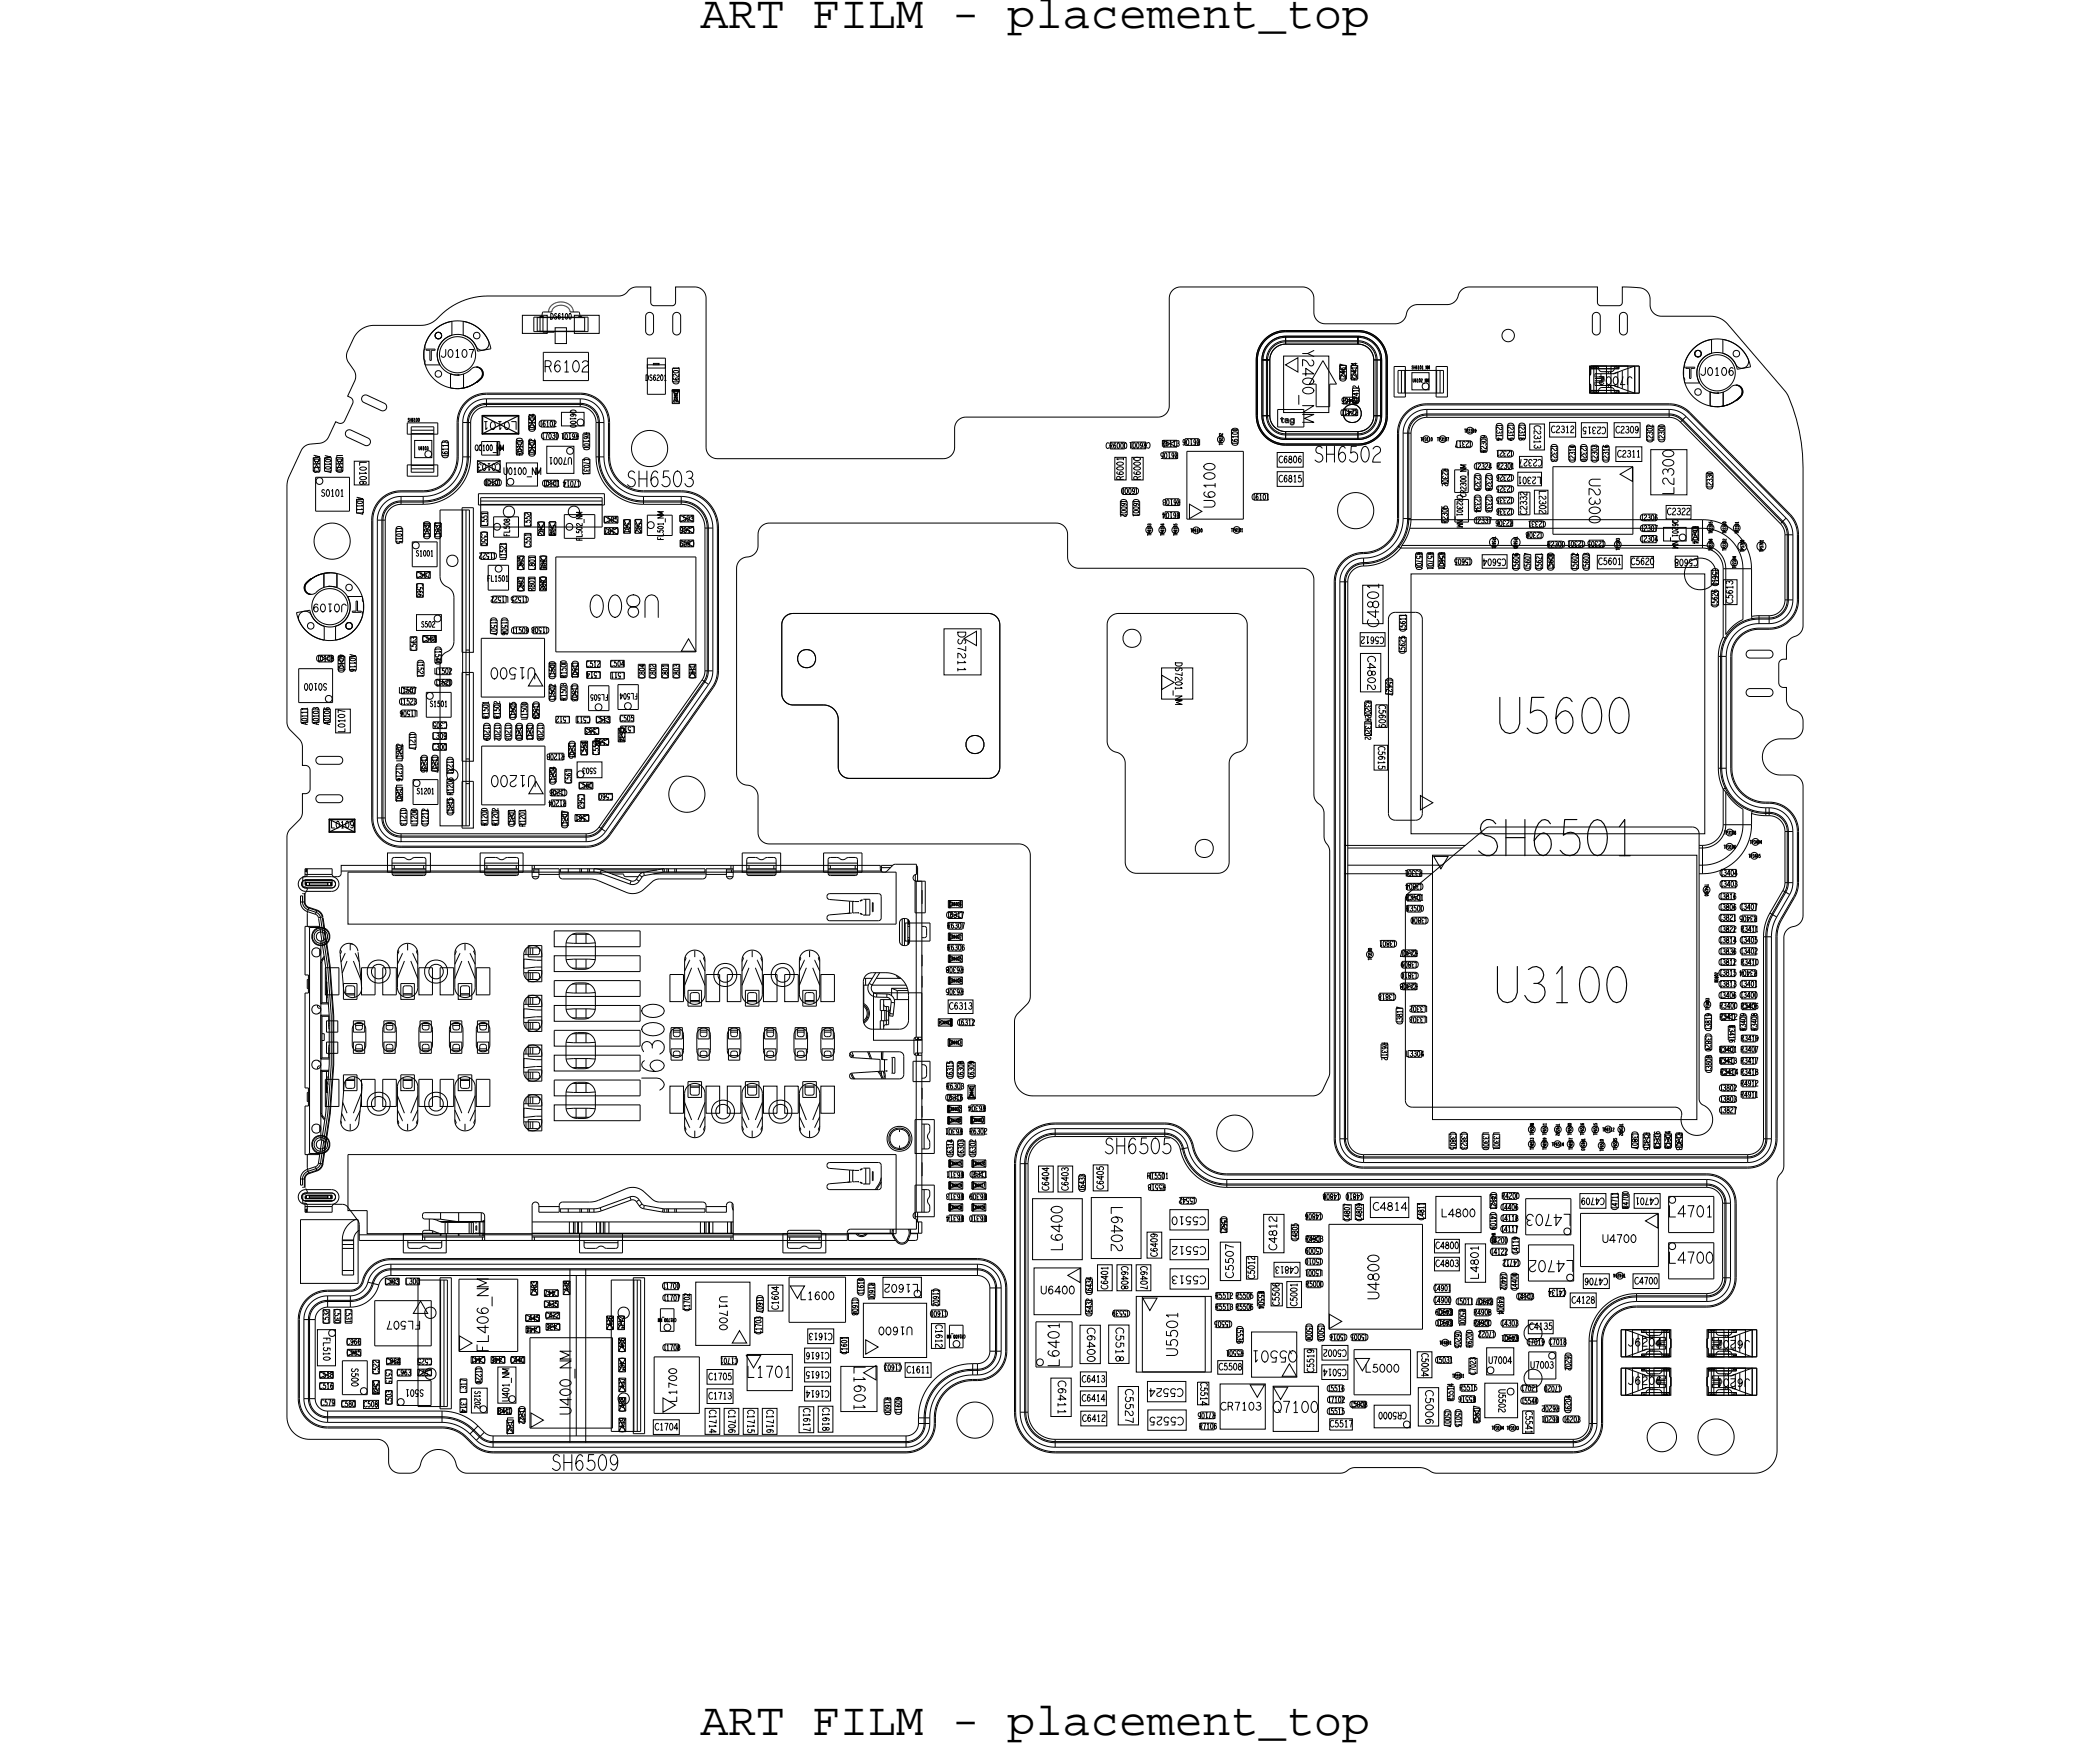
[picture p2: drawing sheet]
<svg xmlns="http://www.w3.org/2000/svg" width="92mm" height="78mm" viewBox="0 0 92 78" stroke-linecap="round" stroke-linejoin="round" font-family="sans-serif">
<defs><g id="words">
<g font-size="2.1">
<text x="31" y="1.2">ART FILM - placement_top</text>
<text x="31" y="76.8">ART FILM - placement_top</text>
</g>
<text font-size="1" x="29.4" y="48.3" transform="rotate(-90 29.4 48.3)">J6300</text>
<g font-size=".4">
<text x="72.3" y="16.7" transform="rotate(-180 72.3 16.7)">J7002</text>
<text x="72" y="59.6">J6204</text>
<text x="77.5" y="59.3" transform="rotate(-180 77.5 59.3)">J6202</text>
<text x="72" y="61.3">J6206</text>
<text x="77.5" y="61" transform="rotate(-180 77.5 61)">J6201</text>
</g>
<g font-size=".3">
<text x="60.1" y="17.8" transform="rotate(-90 60.1 17.8)">R2412</text>
<text x="60.1" y="17.6" transform="rotate(-180 60.1 17.6)">C2466</text>
<text x="13.9" y="20.2" transform="rotate(90 13.9 20.2)">A0113</text>
<text x="15.8" y="22" transform="rotate(90 15.8 22)">A0117</text>
<text x="19.5" y="23.8" transform="rotate(-90 19.5 23.8)">C1031</text>
<text x="19.8" y="20.3" transform="rotate(-90 19.8 20.3)">C6113</text>
<text x="25.6" y="19.2" transform="rotate(-180 25.6 19.2)">R6101</text>
<text x="51.4" y="19.8">R6113</text>
<text x="52.2" y="22.1" transform="rotate(-180 52.2 22.1)">R6103</text>
<text x="65.8" y="21.9" transform="rotate(90 65.8 21.9)">C2333</text>
<text x="66.2" y="20.7">R2301</text>
<text x="67.9" y="18.8" transform="rotate(90 67.9 18.8)">C2313</text>
<text x="68.4" y="23.1" transform="rotate(-180 68.4 23.1)">C2331</text>
<text x="71.6" y="20.2">C2311</text>
<text x="15.5" y="29" transform="rotate(90 15.5 29)">A0116</text>
<text x="13.6" y="32.1" transform="rotate(-90 13.6 32.1)">A0111</text>
<text x="14.1" y="32.1" transform="rotate(-90 14.1 32.1)">A0103</text>
<text x="17.7" y="35.8" transform="rotate(90 17.7 35.8)">C1213</text>
<text x="21.6" y="31.8" transform="rotate(-90 21.6 31.8)">R1501</text>
<text x="23.3" y="32" transform="rotate(90 23.3 32)">C1211</text>
<text x="25" y="33.4" transform="rotate(-180 25 33.4)">R1203</text>
<text x="25.1" y="31" transform="rotate(-90 25.1 31)">R1503</text>
<text x="60.4" y="31" transform="rotate(90 60.4 31)">R3202RT3202</text>
<text x="23.2" y="36.6" transform="rotate(-90 23.2 36.6)">R1201</text>
<text x="62.2" y="39.8">R3501</text>
<text x="62.9" y="38.5" transform="rotate(-180 62.9 38.5)">R3301</text>
<text x="76.1" y="40.3">C3806 C3407</text>
<text x="77.1" y="41.2">R3411</text>
<text x="42" y="44.7">C6313</text>
<text x="61.2" y="46.2" transform="rotate(90 61.2 46.2)">R6312</text>
<text x="63.2" y="45" transform="rotate(-180 63.2 45)">L3303</text>
<text x="76.1" y="44.2">C3406 C3400</text>
<text x="76.1" y="46.6">R3401</text>
<text x="76.1" y="47.1">R3413</text>
<text x="76.1" y="44.6">R3400 R3406</text>
<text x="76.1" y="45.1">R3412</text>
<text x="76.1" y="47.6">R3414 R3418</text>
<text x="76.5" y="45.4" transform="rotate(90 76.5 45.4)">R3416</text>
<text x="77" y="47.1">R3417</text>
<text x="77.1" y="46.1">R3419</text>
<text x="77.1" y="42.7">R3410</text>
<text x="41.9" y="48.2">R6303</text>
<text x="42.6" y="50" transform="rotate(-180 42.6 50)">R6301</text>
<text x="42.6" y="53.8" transform="rotate(-180 42.6 53.8)">R6314</text>
<text x="42.6" y="52.8" transform="rotate(-180 42.6 52.8)">R6313</text>
<text x="42.6" y="51.9" transform="rotate(-180 42.6 51.9)">R6311</text>
<text x="42.9" y="52.1">C6311</text>
<text x="43.7" y="53.8" transform="rotate(-180 43.7 53.8)">R6310</text>
<text x="66" y="52.8" transform="rotate(90 66 52.8)">C4121 C4109</text>
<text x="66.1" y="50.1" transform="rotate(90 66.1 50.1)">L3301</text>
<text x="72.8" y="50.1" transform="rotate(90 72.8 50.1)">R1315</text>
<text x="73.5" y="50.8" transform="rotate(-90 73.5 50.8)">R1316</text>
<text x="73.9" y="50.8" transform="rotate(-90 73.9 50.8)">R1304</text>
<text x="74.2" y="50.1" transform="rotate(90 74.2 50.1)">R1303</text>
<text x="77" y="48.6">R4911</text>
<text x="36.8" y="59" transform="rotate(-180 36.8 59)">C1613</text>
<text x="38.5" y="56.8" transform="rotate(90 38.5 56.8)">R1601</text>
<text x="66" y="55">C4200</text>
<text x="31.4" y="61.9">C1713</text>
<text x="40.1" y="60.8">C1611</text>
</g>
</g></defs>
<!-- layer: Board Outline -->
<g fill="none" stroke="#000" stroke-width=".04">
<path d="M15.3 19.1l.2-.1 .8 .4 .1 .2-.2 .1-.8-.4-.1-.1zM15.9 14.7l.5-.3h2.3l.4-.1a3.7 3.7 0 0 1 2.5-1.2h5.8l.7-.4h.7l.1 .8h.9l.1-.1v-.7h.9l.2 .1 .2 .4 .1 6.6 .1 .3 .3 .2h10.1l.2-.1 .2-.2 .1-1.2 .1-.2 .2-.1 8.8-.1 .2-.1 .1-.3 .1-4.9 .1-.3 .3-.1h5.6l.3 .3 .1 1.1 .2 .2h.2h3.3l.2-.1 .2-.5 .2-.2h1.7l.3-.2 .2-.5 .3-.1h5.7v.7l.1 .1h1v-.8h.8l.4 .3 .1 .7 .3 .3h2.4l.5 .2 2.7 3.2a7 7 0 0 1 .8 3.3v7l-.2 .3-.5 .4v.8h-.3l-.1 .2v.9l.2 .1h.2v.7l.1 .2 .5 .3 .1 .6-.1 .3-.2 .2h-.7a.8 .8 0 0 0-.8 .8 .8 .8 0 0 0 .8 .8h.7l.3 .4v5.8l-.1 .3-.6 .3-.1 .4-.1 10.1-.3 .7v12a1 1 0 0 1-1 .9h-14l-.8-.3-2.9 .1-.6 .2h-38.6l-.3-.1-.2-.3a.84 .84 0 0 0-.9-.6 .84 .84 0 0 0-.8 .8l-.3 .2h-.6l-.2-.1-.2-.3v-.8l-.4-.3h-3.1a1 1 0 0 1-1-1v-25.7l.1-.3 .6-.6v-1h.2l.1-.2v-.9l-.1-.1h-.2v-1l-.6-.6-.1-.3v-10.5l.7-1.7 .2-.1 .8-.2 .5-.8h.2l.2-.1 .3-.8v-.2l-.2-.1 .3-.8-.3-.7-.1-.3zM16.1 17.5h.1l.8 .4 .1 .2-.2 .1-.8-.4-.1-.1zM28.6 13.9l.2-.1 .1 .2v.7l-.1 .1-.2-.1zM29.8 13.9l.2-.1 .1 .2v.7l-.1 .1-.2-.1zM70.5 13.9l.2-.1 .1 .2v.7l-.1 .1-.2-.1zM71.7 13.9l.2-.1 .1 .2v.7l-.1 .1-.2-.1zM13.4 39l1.3-.1 .1 .2-.1 .2h-1.2l-.1-.1zM14 33.5h1l.2 .2-.2 .1h-.9l-.1-.1zM14 35.2h1l.2 .2-.2 .1h-.9l-.1-.1zM33.7 23.3l.3-.2 12.8 .1h.2l.2 .2 .1 1.4 .1 .2 .3 .1h9.9l.3 .1 .2 .2 .1 9.8v.2l.4 .5v1.2l.2 .6v9.8l-.3 .7-.1 .2-.3 .1h-12.4a.8 .8 0 0 1-.8-.8v-2.6l.6-.7 .1-.3v-6.3l-.2-.3-.3-.2h-11.1h-.2l-.2-.2-.1-2-.2-.3-.5-.2-.2-.3v-9.2l.2-.3 .5-.2 .2-.2 .1-.8zM34.8 27.3l.3-.2h8.6l.3 .1 .2 .4v6.3v.3l-.5 .2h-6.1h-.3l-.2-.4v-2.2l-.1-.4-.4-.2h-1.6l-.4-.3v-3.3z"/>
<path d="M34.8 27.3l.3-.2h8.6l.3 .1 .2 .4v6.3v.3l-.5 .2h-6.1h-.3l-.2-.4v-2.2l-.1-.3-.5-.3h-1.5l-.4-.3v-3.3zM49.1 27.3l.4-.2h5.2l.3 .1 .2 .3v5.4l-.1 .2-.5 .3-.2 .3v4.5l-.1 .2-.2 .2h-3.8h-.3l-.2-.2v-4.7l-.2-.3-.5-.3-.1-.3v-5.2zM77.3 28.8h1l.2 .2-.2 .1h-.9l-.1-.1zM77.3 30.5h1l.2 .2-.2 .1h-.9l-.1-.1zM13.4 52.9l1.3-.1 .1 .2-.1 .1h-1.2l-.1-.1z"/>
<circle cx="20.2" cy="15.7" r=".8"/>
<circle cx="28.7" cy="19.8" r=".8"/>
<circle cx="66.7" cy="14.8" r=".27"/>
<circle cx="76" cy="16.5" r=".8"/>
<circle cx="14.6" cy="26.8" r=".8"/>
<circle cx="14.7" cy="23.9" r=".8"/>
<circle cx="30.4" cy="35.1" r=".8"/>
<circle cx="35.7" cy="29.2" r=".4"/>
<circle cx="43.1" cy="33" r=".4"/>
<circle cx="50.1" cy="28.3" r=".4"/>
<circle cx="53.3" cy="37.6" r=".4"/>
<circle cx="60" cy="22.6" r=".8"/>
<circle cx="14.2" cy="41.4" r=".38"/>
<circle cx="14.2" cy="50.6" r=".38"/>
<circle cx="54.6" cy="50.1" r=".8"/>
<circle cx="43.1" cy="62.8" r=".8"/>
<circle cx="73.5" cy="63.6" r=".65"/>
<circle cx="75.9" cy="63.6" r=".8"/>
</g>
<!-- layer: Components -->
<g fill="none" stroke="#000" stroke-width=".04">
<path d="M18 18.7h1.4v.5h-1.4zM18.2 18.9h1v2h-1zM18.2 19h1M18.4 19.5h.7v.8h-.7zM18.9 15.4h.4l-.2 .1v.4h-.1v-.4zM19.2 14.7l.3-.3 .5-.2v.6a.9 .9 0 0 0-.5 1.3h-.7a1.5 1.5 0 0 1 .4-1.4zM19.3 14.8l.1-.1 .1 .1v.1l-.1 .1-.1-.1zM19.3 16.5l.1-.1 .1 .1v.1l-.1 .1-.1-.1zM19.5 19.6h.3v.6h-.3zM19.9 17.2h.3M19.9 16.5l.3 .1M19.9 16.5v.7"/>
<path d="M20.2 16.6l.9-.4 .2 .3v.3M20.3 16.6h-.1M20.5 18.7h.3M20.5 18.7v1.5M20.5 17.2h-.3M20.5 16.6v.6M20.6 17.8l.4-.3 .4-.1h4.3a1.3 1.3 0 0 1 1.3 1.3v1.5a1.5 1.5 0 0 0 1.5 1.5h1.6a1.65 1.65 0 0 1 1.7 1.7v6.3l-.1 .4-4.9 7-.3 .3-.5 .1h-8.3a1.3 1.3 0 0 1-1.3-1.3v-13.2a1.3 1.3 0 0 1 1.3-1.3h1a1.5 1.5 0 0 0 1.5-1.5l.1-1.7 .1-.4zM20.7 17.8l.3-.2 .4-.1 4.3-.1a1.25 1.25 0 0 1 1.2 1.3v1.5a1.55 1.55 0 0 0 1.6 1.6h1.6a1.6 1.6 0 0 1 1.6 1.6v6.3v.4l-4.9 7-.4 .3h-.5h-8.2a1.25 1.25 0 0 1-1.2-1.2v-13.2a1.25 1.25 0 0 1 1.2-1.2h1a1.55 1.55 0 0 0 1.6-1.6v-1.7zM20.8 18.7v1.5M20.9 18.1l.5-.2 4.3-.1a.85 .85 0 0 1 .8 .9v1.5a1.95 1.95 0 0 0 2 2h1.6a1.2 1.2 0 0 1 1.2 1.2v6.6l-4.8 6.8-.2 .2h-.4h-8.2a.85 .85 0 0 1-.8-.8v-13.2a.85 .85 0 0 1 .8-.8h1a1.95 1.95 0 0 0 2-2v-1.6zM21 14.8l.1-.1 .1 .1v.1l-.1 .1-.1-.1zM21.1 16.2h.1"/>
<path d="M21.1 16.2l.3 .2-.1 .4M21.1 16.2v.1M21.1 15.5l.6-.1a1.5 1.5 0 0 0-1.2-1.2v.6a.9 .9 0 0 1 .6 .7M21.1 16.3h.1M21.2 16.3h.1M21.3 16.3h.1M21.3 16.8l-.5 .3-.6 .1M21.3 16.8l-.4 .2-.4 .2M21.3 16.7h.1M21.3 16.3v.1M21.3 16.4h.1M21.3 16.8l-.2 .1"/>
<path d="M21.3 16.8h.1M21.3 19.5h.8v.6h-.8zM21.3 16.6v.1M21.3 16.5h.1M21.3 16.6h.1M21.3 16.5v.1M21.4 16.4h.1M21.4 16.7h.1M21.4 16.6v.1M21.4 16.4v.1M21.4 16.5h.1M21.4 16.5v.1"/>
<path d="M21.5 17.6a1.05 1.05 0 0 0-1 1.1M21.5 18l-.5 .2-.2 .5M21.5 17.6h4.2M21.5 18h4.2M21.5 17.6v.4M21.6 15.1v.2l-.1 .2h-.2l-.2-.2a.9 .9 0 0 0-1.5-.2 .9 .9 0 0 0 .3 1.4M21.6 15.1a1.5 1.5 0 0 0-1.6-.9 1.5 1.5 0 0 0-1.2 1.3v.5a1.35 1.35 0 0 0 1.1 1.2M22 19.5v.6zM22.8 19.5h.3M22.8 19.5l.3 .6M22.8 19.5v.6M23.1 14h1.1v.8h-1.1z"/>
<path d="M23.1 19.5v.6M23.1 19.5l-.3 .6M23.4 18.4h.3M23.4 18.4v.6M23.4 19.5v.6M23.4 19.5h.3M23.4 18.4l.3 .6M23.4 19h.3M23.4 19.5l.3 .6M23.6 14h2.4v.7h-2.4zM23.7 18.4v.6M23.7 19.5v.6"/>
<path d="M23.7 18.4l-.3 .6M23.7 19.5l-.3 .6M23.8 14.1h2.1M23.8 14v.7M23.9 14h.1v.7h-.1zM23.9 14h.2M23.9 18.6h.6v.3h-.6zM24 14.7h.5M24 19.1h.7v.4h-.7zM24 15.6h2v1.2h-2zM24.2 19.7h1.2v1.2h-1.2zM24.3 13.8h.1"/>
<path d="M24.3 13.7v.1M24.3 13.7h.1M24.3 13.6h.1M24.4 13.6h-.1M24.4 13.6h.1M24.4 13.5v.1M24.4 13.5h.1M24.4 13.8h-.4v.2M24.4 13.8h.1M24.4 13.7v.1M24.4 13.7h.1M24.5 13.7h.1"/>
<path d="M24.5 13.5h-.1M24.5 13.5h.1M24.5 13.6h.1M24.5 13.4v.1M24.5 13.4h.1M24.6 13.6h-.1M24.6 13.4h-.1M24.6 13.6h.1M24.6 13.4h.1M24.6 14.5h.5v.7h-.5zM24.6 13.5v.1M24.7 13.4h-.1"/>
<path d="M24.7 13.5h-.1M24.7 13.4h.1M24.7 13.5h.1M24.8 13.5h-.1M24.8 13.5h.1M24.8 13.4h.1M24.8 18.2h1v.6h-1zM24.9 13.5h.1M24.9 13.4h.1M24.9 19.1h.6v.3h-.6zM25 13.4h.1M25 13.5h.1"/>
<path d="M25 13.5v.1M25 13.6h.1M25.1 13.4h.1M25.1 13.6h.1M25.1 19.9l.1-.1 .2 .1v.1l-.2 .1-.1-.1zM25.2 13.6h.1M25.2 13.4v.1M25.2 13.5h.1M25.2 13.7h.1M25.2 13.7v.1M25.2 13.8h.1M25.2 13.8h.4l.1 .2"/>
<path d="M25.3 13.5v.1M25.3 13.6h.1M25.3 13.7h.1M25.4 13.7h.1M25.4 13.8h.1M25.4 14h1.1v.8h-1.1zM25.6 18.6l.1-.1 .1 .1v.2h-.1h-.1zM25.6 14h.2M25.7 17.6v.4M25.7 17.6a1.05 1.05 0 0 1 1 1.1M25.7 18l.5 .2 .2 .5M25.8 19.2h.3v.6h-.3z"/>
<path d="M25.9 14v.7M26.4 18.7h.3M26.4 18.7v1.5M26.7 18.7v1.5M28.6 16.1h.8v.2h-.8zM28.6 15.8h.8v1.6h-.8zM28.9 16.1h.3zM29.8 17.3h.3zM29.8 17.9h.3M29.8 17.2v.7M29.8 17.2h.3M29.8 17.2l.3 .7"/>
<path d="M29.8 16.3h.3v.6h-.3zM30.1 17.2v.7M30.1 17.2l-.3 .7M49.2 19.6h.6v.3h-.6zM50.1 19.6h.6v.3h-.6zM51.5 19.8h.6M51.5 19.5v.3M51.5 19.5l.6 .3M51.5 19.5h.6M52.1 19.5l-.6 .3M52.1 19.5v.3M52.5 19.4h.6v.3h-.6z"/>
<path d="M52.5 20h2.5v3h-2.5zM53.9 19.4l.1-.1 .2 .1v.1l-.2 .1-.1-.1zM54.5 19h.3v.6h-.3zM55.8 18.4a1.05 1.05 0 0 0 1.1 1M55.8 18.4h.4M56 15l.3-.2 .4-.2h3.4a1.3 1.3 0 0 1 1.3 1.3v2.5a1.3 1.3 0 0 1-1.3 1.3h-3.2a1.3 1.3 0 0 1-1.3-1.3v-2.6l.1-.4zM56 15.1l.3-.3 .4-.1h3.4a1.25 1.25 0 0 1 1.2 1.2v2.5a1.25 1.25 0 0 1-1.2 1.2h-3.2a1.25 1.25 0 0 1-1.3-1.2l.1-2.6 .1-.4zM56.2 15.2l.3-.2 .3-.1h3.3a1 1 0 0 1 1 1v2.5a1 1 0 0 1-1 1h-3.2a1 1 0 0 1-1-1v-2.5zM56.2 15.9h-.4h.4M56.2 15.9v2.5h-.4M56.2 18.4l.2 .5 .5 .2M56.2 15.9v2.5"/>
<path d="M56.3 15.3l.5-.2h3.3a.85 .85 0 0 1 .8 .8v2.5a.85 .85 0 0 1-.8 .8h-3.2a.85 .85 0 0 1-.9-.8l.1-2.5zM56.3 15.4l.6-.3h3.2a.8 .8 0 0 1 .8 .8v2.5a.8 .8 0 0 1-.8 .8h-3.2a.8 .8 0 0 1-.8-.8v-2.5zM56.5 18.1h1.2v.8h-1.2zM56.7 18.5h.1zM56.8 18.7l-.1-.2 .1 .2M56.8 18.7h.1M56.8 15.8h2v2.5h-2zM56.9 18.6h.1M56.9 18.7h.1M56.9 18.5v.1M56.9 18.5h.1M56.9 16.1l.5-.3v.7z"/>
<path d="M56.9 18.6v.1M56.9 14.9h3.2a1.05 1.05 0 0 1 1 1M56.9 14.9v.3M56.9 19.1v.3M56.9 15.2h3.2M56.9 19.4h3.2M56.9 19.1h3.2M56.9 15.2l-.5 .3-.2 .4M56.9 14.9a1.05 1.05 0 0 0-1.1 1v2.5M57 18.6h.1M57 18.6h-.1M57 18.7h-.1"/>
<path d="M57 18.5h.1M57 18.7h.1M57 18.6v.1M57 18.5v.1M57.1 18.8h.1M57.1 18.7h.1M57.1 18.6v.1M57.1 18.7v.1M57.1 18.6l.1 .1M57.1 18.5h.1M57.1 18.5v.1M57.2 18.8h.1"/>
<path d="M57.2 18.7h.1M57.2 18.6h.1M57.2 18.6h-.1M57.2 18.5h.1M57.2 18.5l.1 .1M57.2 18.7l.1-.2v.3M57.2 18.7v.1M57.3 18.7h-.1M57.3 18.6l-.1 .1M57.3 18.8h-.1M57.3 18.8h.1M58.5 16l.6 1h-.3v1h-.6v-1h-.3z"/>
<path d="M59.3 16.8h.3M59.3 16.2h.3M59.3 16.2v.6M59.3 16.2l.3 .6M59.4 18.4h.6M59.4 17.6l.6 .3h-.6M59.4 17.6h.6l-.6 .3M59.4 18.1h.6M59.4 17.6v.3M59.4 18.1v.3M59.4 18.1l.6 .3M59.6 16.2v.6"/>
<path d="M59.6 16.2l-.3 .6M59.8 16.8h.3M59.8 16.2l.3 .6M59.8 16.2h.3M59.8 16.2v.6M59.9 17.8v-.6h.3v.6M60 18.1v.3M60 18.1l-.6 .3M60.1 16.2v.6M60.1 16.2l-.3 .6M60.1 15.2v-.3v.3M60.1 15.2l.5 .2 .2 .5"/>
<path d="M60.1 19.1v.3M60.8 18.4l-.2 .5-.5 .2M60.8 15.9h.3M60.8 18.4h.3M60.8 15.9v2.5M61.1 18.4a1.05 1.05 0 0 1-1 1M61.1 15.9v2.5M61.7 16.2h.5v1.4h-.5zM61.9 16.4h2v1h-2zM62 16.4v1M62.1 19.2h.3M62.1 19.2v3.7"/>
<path d="M62.2 16.4v1M62.2 18.3l.4-.3 .5-.1h10.8l.5 .2 .4 .2 4.6 4.7 .1 .6v2.9a1.25 1.25 0 0 1-1.2 1.3h-.4a1.25 1.25 0 0 0-1.3 1.2v5a1.64 1.64 0 0 0 1.9 1.6 1.25 1.25 0 0 1 1 1.2v2.5l-.7 1.5-.2 .6v9a1.25 1.25 0 0 1-1.3 1.2h-17a1.25 1.25 0 0 1-1.2-1.2v-24.7a1.36 1.36 0 0 1 1.6-1.2 1.55 1.55 0 0 0 1.2-1.6v-3.8l.1-.5zM62.4 19.2v3.7M62.5 16.5h.7v.8h-.7zM62.5 18.6l.3-.2 .3-.1h10.8l.4 .1 4.7 4.8 .1 .4v2.9a.85 .85 0 0 1-.8 .9h-.4a1.65 1.65 0 0 0-1.7 1.6v5a2.07 2.07 0 0 0 2.4 2 .85 .85 0 0 1 .5 .8v2.4l-.8 1.5-.1 .6v9.1a.85 .85 0 0 1-.9 .8h-17a.85 .85 0 0 1-.8-.8v-24.7a.85 .85 0 0 1 .8-.8 1.95 1.95 0 0 0 2-2v-3.8zM62.6 18.6l.2-.2h.3h10.8l.3 .1 4.8 4.8 .1 .4v2.8a.8 .8 0 0 1-.8 .8h-.4a1.7 1.7 0 0 0-1.8 1.7v5a2.11 2.11 0 0 0 2.4 2 .8 .8 0 0 1 .6 .8v2.4l-.8 1.5-.1 .6-.1 9.1a.8 .8 0 0 1-.8 .8h-17a.8 .8 0 0 1-.8-.8v-24.7a.8 .8 0 0 1 .8-.8 2 2 0 0 0 2-2l.1-3.8zM63 17l.1-.1 .1 .1v.2h-.1h-.1zM63 19.4l.1-.1 .2 .1v.1l-.2 .1-.1-.1zM63.1 18.5h10.8M63.1 18.1h10.8M63.1 18.1v.4M63.2 18.5l-.5 .2-.3 .5"/>
<path d="M63.2 18.1a1.05 1.05 0 0 0-1.1 1.1M63.6 16.2h.5v1.4h-.5zM63.7 19.4l.2-.1 .1 .1v.1l-.1 .1-.2-.1zM63.7 16.4v1M64.5 19.5h.6v.3h-.6zM64.9 19l.2-.1 .1 .1v.1l-.1 .1-.2-.1zM65.5 19.4h.3v.6h-.3zM66.2 18.8h.3v.6h-.3zM66.3 19.9h.6v.3h-.6zM66.7 18.8h.3v.6h-.3zM67.2 18.8h.3v.6h-.3zM67.7 18.8h.7v1.1h-.7z"/>
<path d="M68.6 18.7h1.1v.6h-1.1zM68.6 19.8h.3v.6h-.3zM69.4 19.8h.3v.6h-.3zM69.9 19.8h.3v.6h-.3zM70 18.7h1.1v.7h-1.1zM70.3 16.2h.8v1.2h-.8zM70.4 16.2v1.2h1.2M70.4 16.2l.1 .1M70.4 16.2h2.1v1.2h-.2M70.4 17.3h1.2v.1M70.4 17.3l.3 .1M70.4 19.8h.3v.6h-.3z"/>
<path d="M70.5 16.2v.1M70.5 17.3v.1M70.5 16.2h.2v1.2h-.2zM70.6 16.2v.1M70.6 17.3v.1M70.6 16.8h.3M70.6 16.7h.3M70.6 16.9v.2h.9M70.6 16.9h.3v.2M70.6 16.3h.1M70.7 17.3v.1M70.7 16.2l-.2 .1"/>
<path d="M70.7 16.2v.1M70.8 16.3l.1 .1h.4l.1-.1M70.8 17.3l.1-.1 .4-.1 .1 .2M70.9 16.5v.2h-.3M70.9 19.8h.3v.6h-.3zM71.1 16.4h.1M71.1 17.1h.1M71.1 16.5h.1M71.2 16.4v.1M71.2 17.1h.1M71.3 16.4v.1M71.3 17.1h.1"/>
<path d="M71.3 16.2h.7v1.2h-.7zM71.4 17.1h.1M71.4 18.7h1.2v.7h-1.2zM71.4 16.2v.1M71.4 17.3v.1M71.5 16.5h-.1M71.5 17.1l.3 .1M71.5 17.1h.1M71.5 16.5h.1M71.5 16.5h-.9v.2M71.5 16.5h.1v.6h-.1M71.5 17.4v-.1v.1"/>
<path d="M71.5 19.8h1.2v.6h-1.2zM71.5 16.3v-.1l.1 .1M71.5 17.3l.1 .1M71.6 16.2v.1h-1.2M71.8 17.2l.5 .2M71.8 16.4v.8M71.8 16.4l-.3 .1M72.3 16.2v1.2h-.7M72.3 17.4h-.7M72.3 16.2v1.2M72.4 16.2l-.6 .2M72.9 18.9h.3v.6h-.3z"/>
<path d="M73.1 19.9h1.6v2h-1.6zM73.4 18.9h.3v.6h-.3zM73.9 18.1l.4 .1 .3 .2M73.9 18.5l.5 .2M73.9 18.1v.4M74.4 18.7l4.4 4.5M74.6 16.2h.4l-.2 .1v.4v-.4zM74.6 18.4l-.2 .3M74.6 18.4l4.4 4.5M74.9 15.5l.4-.3 .5-.2v.6a.9 .9 0 0 0-.6 1.3h-.6a1.5 1.5 0 0 1 .3-1.4zM75 15.6l.2-.1 .1 .1v.1l-.1 .1-.2-.1zM75 17.3l.2-.1 .1 .1v.1l-.1 .1-.2-.1z"/>
<path d="M75.7 17.3l.3 .1M75.7 18h.3M75.7 17.3v.7M76 17.4l.9-.4 .2 .3-.1 .3M76.1 17.4h-.1M76.2 18h-.2M76.3 15a1.5 1.5 0 0 1 1.2 1.2l-.6 .1a.9 .9 0 0 0-.6-.7zM76.3 18h-.1M76.3 17.4v.6M76.7 15.6l.1-.1 .2 .1v.1l-.2 .1-.1-.1zM76.8 16.1l.1 .2h.2l.2-.1 .1-.2a1.47 1.47 0 0 0-1.5-1 1.47 1.47 0 0 0-1.4 1.3l.1 .5a1.35 1.35 0 0 0 1.1 1.2M76.8 16.1a.9 .9 0 0 0-1.5-.2 .9 .9 0 0 0 .4 1.4"/>
<path d="M76.8 17h.1M76.8 17l.3 .2v.4M76.9 17h-.1M76.9 17h.1M76.9 17.7l-.6 .3M76.9 17v.1M76.9 17.1h.1M77 17.1h.1M77 17.6l-.5 .3-.5 .1M77 17.6l-.1 .1M77 17.5v.1M77 17.5h.1"/>
<path d="M77 17.1v.1M77.1 17.6l-.3 .1M77.1 17.1h.1M77.1 17.2h.1M77.1 17.5h-.1M77.1 17.6h-.1M77.1 17.5h.1M77.1 17.5v.1M77.1 17.1v.1M77.1 17.4v.1M77.1 17.2v.1M77.1 17.3h.1"/>
<path d="M77.1 17.4h.1M77.1 17.3v.1M13.1 27.1l.6-.1a.9 .9 0 0 0 .6 .7v.6a1.5 1.5 0 0 1-1.2-1.2zM13.2 29.6h1.5v1.5h-1.5zM13.3 39.9v-.3h.1l.1 .5 .6 .3 .1 .2M13.3 39.9h.2M13.3 39.9l.1 .3 .2 .1M13.3 31.4h.3v.6h-.3zM13.4 39.5h.1M13.5 26h.1M13.5 26v.1M13.5 26.1h.1"/>
<path d="M13.5 25.9v.1M13.5 25.9h.1M13.5 26.1v.1M13.5 38.9h1.2M13.5 39h1.2M13.5 38.7h1.2M13.5 38.9v.2M13.5 39.5v.4M13.5 38.5l.1 .1M13.5 39.9l.2 .3M13.5 26.2h.1M13.5 25.8v.1"/>
<path d="M13.5 25.8h.1M13.5 38.9l-.1 .2 .1 .2h1.2l.1-.2-.1-.2M13.5 38.8l-.2 .1-.1 .2 .1 .2 .2 .1h1.3l.2-.2v-.2l-.3-.2h-1.3v.4l.2 .1-.1 .2v.5l.6 .4 .2 .2M13.5 39l.1 .2M13.5 38.4v.2M13.5 25.8v.3l.3 .2M13.5 39l.1 .1M13.6 25.8h-.1M13.6 26.2h.1M13.6 39.1h-.1M13.6 38.4v.2M13.6 25.8h.1"/>
<path d="M13.6 25.8l-.1 .3 .2 .2 .9-.3M13.6 26.3h.1M13.6 38.4h.1M13.6 38.4v.3l-.1 .1v-.4h1.2v.3M13.6 27.6h.2h.1v.2h-.1h-.2zM13.7 26.3h.1M13.7 39.2h.1M13.7 39.1v.1M13.8 25.6l-.3 .2M13.8 26.3h.1M13.8 26.3h-.1M13.8 31.4h.3v.6h-.3z"/>
<path d="M13.9 20.3h.3M13.9 20.9h.3M13.9 20.3v.6M13.9 20.3l.2 .6M14 21.1h1.5v1.5h-1.5zM14 21.2l.1-.1 .2 .1v.2h-.2h-.1zM14.1 29.3h.6M14.1 29h.6M14.1 29l.6 .3M14.1 29v.3M14.2 20.3v.6M14.2 20.3l-.3 .6"/>
<path d="M14.3 31.4h.3v.6h-.3zM14.3 25.4v.6M14.3 25.4l-.3 .1-.4 .3M14.4 20.3h.3v.6h-.3zM14.4 25.4h-.1M14.4 30.9l.1-.1 .2 .1v.1l-.2 .1-.1-.1zM14.5 39.1v.1h-.8M14.6 25.4l-.5 .1-.5 .3M14.6 26h.3M14.6 26h-.1M14.6 25.3l.3 .1M14.6 25.4h-.2"/>
<path d="M14.6 39.2h.1M14.6 39.1v.1M14.6 39v.1M14.7 39v.2M14.7 38.9v.3l-1.2-.1M14.7 29v.3M14.7 29l-.6 .3M14.9 31.4h.6v1h-.6zM14.9 20.3v.6M14.9 20.3l.3 .5M14.9 20.3h.3M14.9 25.4v.6"/>
<path d="M14.9 26a.9 .9 0 0 1 .4 1.5 .9 .9 0 0 1-1.5-.3M14.9 25.4a1.44 1.44 0 0 1 1.2 1.2l-.1 .6a1.44 1.44 0 0 1-1.3 1.1 1.44 1.44 0 0 1-1.5-1l.3-.2 .3 .1M15 29.1v.6M15 29.1h.3M15 29.1l.3 .6M15 29.7h.3M15.1 38.5h2.2M15.2 20.3v.6h-.3M15.2 20.3l-.3 .6M15.3 29.1v.6M15.3 29.1l-.3 .6M15.3 27.6h.1h.2v.2h-.2h-.1z"/>
<path d="M15.3 25.9h.1h.2v.2h-.2h-.1zM15.4 26.4h.6a1.5 1.5 0 0 1-1.2 1.9v-.6a.9 .9 0 0 0 .6-1.3zM15.4 38.6h24.3v2.3h-24.3zM15.5 29.1h.3v.6h-.3zM15.7 20.4h.6v1.1h-.6zM15.8 26.6v.4l.2 .1h-.4l.2-.1zM15.8 22.1h.3v.6h-.3zM16.7 23h.3M16.7 23v13.2M16.7 36.2h.3M16.7 36.2a1.05 1.05 0 0 0 1 1M17 23v13.2"/>
<path d="M17 36.2l.2 .5 .5 .2M17.1 38.6v-.9h1.9v.9M17.3 38.5h1.5M17.3 38.4h1.5M17.3 38.2h1.5M17.4 38.7h1.4M17.4 38h.5h.2h.2h.5v.7h-1.4zM17.4 38.3v.1M17.5 34.8v.6M17.5 34.8l.3 .6M17.5 34.8h.3M17.5 23.4h.3v.6h-.3z"/>
<path d="M17.5 33.9h.3v.6h-.3zM17.5 33.6h.3M17.5 33l.3 .6M17.7 35.9h.3v.6h-.3zM17.7 22a1.05 1.05 0 0 0-1 1M17.7 22.3l-.4 .2-.3 .5M17.7 36.9v.3h8.2M17.7 22h1M17.7 22.3h1M17.7 22v.3M17.7 36.9h8.2M17.8 30.9h.6v.3h-.6z"/>
<path d="M17.8 30.4v.3M17.8 30.7h.6M17.8 30.4l.6 .3M17.8 30.4h.6M17.8 31.4h.6v.3h-.6zM17.8 34.8v.6h-.3M17.8 34.8l-.3 .6M17.8 33v.6M17.8 33h-.3v.6M17.8 33l-.3 .6M18 20.6h1.4v.5h-1.4zM18.1 32.5h.3v.6h-.3z"/>
<path d="M18.2 28.2h.3v.6h-.3zM18.2 35.9h.3v.6h-.3zM18.2 20.7h1M18.2 20.6h1M18.2 24h1.1v1.1h-1.1zM18.3 24.1l.1-.1 .1 .1v.1l-.1 .1-.1-.1zM18.3 34.5h1.1v1.1h-1.1zM18.3 34.6l.1-.1 .2 .1v.1l-.2 .1-.1-.1zM18.4 30.4l-.6 .3M18.4 30.4v.3M18.4 27.2h1.1v.7h-1.1zM18.4 25.8h.3v.6h-.3z"/>
<path d="M18.4 25.6h.6M18.4 25.3h.6M18.4 25.3l.6 .3M18.4 25.3v.3M18.5 29.3h.3v.6h-.3zM18.6 34.1h.3M18.6 33.5h.3M18.6 33.5v.6M18.6 33.5l.3 .6M18.7 35.9h.3v.6h-.3zM18.7 28.1v.3M18.7 28.4h.6"/>
<path d="M18.7 28.1h.6M18.7 28.1l.6 .3M18.7 22v.3M18.7 23.2h.3M18.7 23.2v.6M18.7 23.8h.3M18.7 23.2l.3 .6M18.7 38.3v.1M18.8 20l.2-.1 .1 .1v.2h-.1h-.2zM18.8 38.5h2.6M18.9 30.6h1.1v1.1h-1.1zM18.9 30.7l.1-.1 .2 .1v.2h-.2h-.1z"/>
<path d="M18.9 33.5v.6M18.9 33.5l-.3 .6M19 25.3v.3M19 25.3l-.6 .3M19 23.2v.6M19 23.2l-.3 .6M19.1 33.5v.6M19.1 34.1h.3M19.1 33.5l.3 .6M19.1 33.5h.3M19.2 32.9h.6v.3h-.6zM19.2 31.9h.6v.3h-.6z"/>
<path d="M19.2 32.4h.6v.3h-.6zM19.2 23.2h.3M19.2 23.8h.3M19.2 23.2v.6M19.2 23.2l.3 .6M19.2 27.3l.2-.1 .1 .1v.1l-.1 .1-.2-.1zM19.2 28.7h.3v.6h-.3zM19.3 28.1v.3M19.3 28.1l-.6 .3M19.3 29.6h.6v.3h-.6zM19.3 30.4h.6M19.3 30.1h.6"/>
<path d="M19.3 30.1v.3M19.3 30.1l.6 .3M19.4 33.5v.6M19.4 33.5l-.3 .6M19.5 22.6h1.3v13.9h-1.3v-7.2l.1-.3 .4-.3 .1-.3v-2.1l-.1-.2-.4-.3-.1-.2zM19.5 23.2l-.3 .6M19.5 23.2v.6M19.8 33.6h.3v.6h-.3zM19.8 34.5h.3v.6h-.3zM19.8 35.4v.6M19.8 35.4h.3M19.8 35.4l.3 .6"/>
<path d="M19.8 36h.3M19.8 24.6h.2h.2l.1 .2-.1 .2-.2 .1-.2-.1v-.2zM19.8 34.1l.2-.1 .2 .1 .1 .2-.1 .2h-.2h-.2v-.2zM19.9 30.1v.3M19.9 30.1l-.6 .3M20.1 35.4v.6M20.1 35.4l-.3 .6M20.4 28.9h.5v-6.4h-.5v14.1h.5v-2h-.5M20.4 29.8h.5v3.9h-.5M20.5 20.2a1.75 1.75 0 0 1-1.8 1.8M20.5 20.2h.3M20.6 28.8h.2"/>
<path d="M20.6 29.9h.2M20.6 33.6h.2M20.6 34.7h.2M20.6 22.6v13.9M20.8 20.2a2.1 2.1 0 0 1-2.1 2.1M21.2 21.8h5.5v.5h-5.5zM21.2 37.7h1.9v.9h-1.9zM21.3 22.2h5.3M21.3 22.3h5.3M21.3 22h5.3v1.3h-5.3zM21.3 23.5h.3v.6h-.3zM21.3 24.5h.6v.3h-.6z"/>
<path d="M21.3 22.7h.3v.6h-.3zM21.3 35.9h.3v.6h-.3zM21.3 28.2h2.8v2.6h-2.8zM21.3 33h2.8v2.6h-2.8zM21.3 31.1h.3v.6h-.3zM21.4 32.1h.3v.6h-.3zM21.4 38.5h1.5M21.4 38.4h1.5M21.4 38.2h1.5M21.5 38.7h1.4M21.5 38h.5h.2h.2h.5v.7h-1.4zM21.5 21.5h.6"/>
<path d="M21.5 21.2h.6M21.5 21.2l.6 .3M21.5 21.2v.3M21.5 38.3v.1M21.6 25h.9v1.1h-.9zM21.7 27.4h.3v.6h-.3zM21.8 35.9h.3v.6h-.3zM21.8 26.4h.6v.3h-.6zM21.8 22.9h1.1v.9h-1.1zM21.8 31.1h.3v.6h-.3zM21.9 23.2h.1h.1v.2l-.1 .1-.1-.1zM21.9 32.1h.3v.6h-.3z"/>
<path d="M21.9 25.1l.2-.1 .1 .1v.1l-.1 .1-.2-.1zM22.1 21.2v.3M22.1 21.2l-.6 .3M22.1 24.1h.3v.6h-.3zM22.2 27.4h.3v.6h-.3zM22.3 22.5l.2-.1 .2 .1 .1 .1-.1 .2-.2 .1-.2-.1v-.2zM22.3 32.1h.3v.6h-.3zM22.4 20.5h1.4v1h-1.4zM22.5 21.3l.1-.1 .1 .1v.1l-.1 .1-.1-.1zM22.5 36.5h.3M22.5 35.9h.3M22.5 35.9v.6"/>
<path d="M22.5 35.9l.3 .6M22.5 31.7h.3M22.5 31.1h.3M22.5 31.1v.6M22.5 31.1l.3 .6M22.7 26.4h.6v.3h-.6zM22.7 27.7h.6v.3h-.6zM22.8 35.9l-.3 .6M22.8 35.9v.6M22.8 32.7h.3M22.8 32.1h.3M22.8 32.1v.6"/>
<path d="M22.8 32.1l.3 .6M22.8 20.1h.3M22.8 31.1v.6M22.8 38.3v.1M22.8 31.1l-.3 .6M22.9 25.2h.3M22.9 24.6h.3M22.9 24.6v.6M22.9 24.6l.3 .6M22.9 25.5h.3M22.9 26.1h.3M22.9 25.5v.6"/>
<path d="M22.9 25.5l.3 .6M22.9 38.5h.6M23 35.9h.3v.6h-.3zM23.1 31.1h.3v.6h-.3zM23.1 32.1v.6M23.1 32.1l-.3 .6M23.2 24.6v.6M23.2 24.6l-.3 .6M23.2 25.5v.6M23.2 25.5l-.3 .6M23.2 23.6h.3v.6h-.3zM23.2 22.7h.3v.6h-.3z"/>
<path d="M23.3 32.1v.6M23.3 32.7h.3M23.3 32.1l.3 .6M23.3 32.1h.3M23.4 25.5h.3v.6h-.3zM23.4 24.6h.3v.6h-.3zM23.4 20.1h.3M23.5 38.4l1.2 .1 .1 .3 .1 .1h1.4l1.4 .6a.75 .75 0 0 0 .8-.1l.6-.5h2l.1-.1v-.3l1.2-.1M23.5 38.3l.1 .5v.1l.2-.1v-.4M23.5 38.5h.3M23.6 31.7h.3M23.6 31.1h.3"/>
<path d="M23.6 31.1v.6M23.6 31.1l.3 .6M23.6 27.7h.6v.3h-.6zM23.6 32.1v.6M23.6 32.1l-.3 .6M23.6 38.5v.1M23.6 38.3v.1M23.7 29.8l.3 .6h-.6zM23.7 34.6l.3 .5h-.6zM23.8 32.1h.3v.6h-.3zM23.8 23.1h.3M23.8 23.7h.3"/>
<path d="M23.8 23.1v.6M23.8 23.1l.3 .6M23.8 38.8h-.2M23.8 38.7h.9M23.9 31.1v.6M23.9 31.1l-.3 .6M23.9 25.5v.6M23.9 25.5l.3 .6M23.9 25.5h.3M23.9 25.2h.3M23.9 24.6h.3M23.9 24.6v.6"/>
<path d="M23.9 24.6l.3 .6M24.1 21.2v.3M24.1 23.1v.6M24.1 23.1l-.3 .6M24.1 21.5h.6M24.1 21.2h.6M24.1 21.2l.6 .3M24.2 25.5v.6h-.3M24.2 25.5l-.3 .6M24.2 24.6v.6M24.2 24.6l-.3 .6M24.3 23.1h.3"/>
<path d="M24.3 30.3h.3M24.3 30.9h.3M24.3 29.9h.3M24.3 29.3h.3M24.3 23.1v.6M24.3 29.3v.6M24.3 30.3v.6M24.3 23.1l.3 .6M24.3 30.3l.3 .6M24.3 29.3l.3 .6M24.3 34v.6M24.3 34.6h.3"/>
<path d="M24.3 34h.3M24.3 34l.3 .6M24.3 33.3h.6v.3h-.6zM24.4 35.4h.6v.3h-.6zM24.4 34.9v.3M24.4 34.9h.6M24.4 35.2h.6M24.4 34.9l.6 .3M24.6 24.6h6.2v4.2h-6.2zM24.6 23.1v.6h-.3M24.6 29.3v.6M24.6 30.3v.6"/>
<path d="M24.6 31.7h.6v.3h-.6zM24.6 23.1l-.3 .6M24.6 30.3l-.3 .6M24.6 29.3l-.3 .6M24.6 34v.6M24.6 34l-.3 .6M24.7 21.2v.3M24.7 21.2l-.6 .3M24.7 38.7h1.9M24.8 38.6v-.2h6.4v.2M24.8 30.3h.3v.6h-.3zM24.8 29.3h.3v.6h-.3z"/>
<path d="M24.8 35.9h.3M24.8 35.9v.6M24.8 35.9l.3 .6M24.8 36.5h.3M25 22.8h1.3v1h-1.3zM25 21.2h.6v.4h-.6zM25 34.9l-.6 .3M25 34h.3v.6h-.3zM25 34.9v.3M25.1 23.2h.1h.1v.2l-.1 .1-.1-.1zM25.1 35.9v.6M25.1 38.4v.2"/>
<path d="M25.1 35.9l-.3 .6M25.2 32.9v.6M25.2 33.5h.3M25.2 32.9l.3 .6M25.2 32.9h.3M25.2 22.5l.2-.1 .2 .1v.1v.2l-.2 .1-.2-.1-.1-.2zM25.3 30.4h.3M25.3 31h.3M25.3 30.4v.6M25.3 30.4l.3 .6M25.3 29.9h.3M25.3 29.3h.3"/>
<path d="M25.3 29.3v.6M25.3 29.3l.3 .6M25.4 36h.6M25.4 36v.3h.6M25.4 36l.6 .3M25.5 32.9v.6M25.5 32.9l-.3 .6M25.5 31.7h.6v.3h-.6zM25.5 33.7h1.1v.7h-1.1zM25.6 34.2l.1-.1 .1 .1v.1l-.1 .1-.1-.1zM25.6 35.2h.3v.6h-.3zM25.6 30.4v.6"/>
<path d="M25.6 30.4l-.3 .6M25.6 29.3v.6M25.6 29.3l-.3 .6M25.6 34.9h.6M25.6 34.6v.3M25.6 34.6l.6 .3M25.6 34.6h.6M25.7 38.4v.2M25.7 33.4h.3M25.7 32.8h.3M25.7 32.8v.6M25.7 32.8l.3 .6"/>
<path d="M25.8 20.3h.3v.7h-.3zM25.9 32.2h.6M25.9 32.2v.3M25.9 32.2l.6 .3M25.9 32.5h.6M25.9 36.9v.3M26 29.2h.6v.3h-.6zM26 29.7h.6v.3h-.6zM26 32.8v.6M26 32.8l-.3 .6M26 38.4v.2M26 30.3h.9v1.1h-.9z"/>
<path d="M26 36v.3M26 36l-.5 .3M26.1 38.4v.2M26.2 32.8h.3v.6h-.3zM26.2 34.6l-.6 .3M26.2 34.6v.3M26.3 33h.6M26.3 32.7v.3M26.3 32.7h.6M26.3 32.7l.6 .3M26.4 31.2l.1-.1 .1 .1v.2h-.1h-.1zM26.4 20.2h.3"/>
<path d="M26.4 20.2a2.1 2.1 0 0 0 2.1 2.1M26.4 32h.6M26.4 31.7v.3M26.4 31.7l.6 .3M26.4 31.7h.6M26.5 32.2v.3M26.5 32.2l-.6 .3M26.5 35.1h.6v.3h-.6zM26.5 36.6l-.3 .2-.3 .1M26.5 36.6l.3 .2M26.6 38.6l1.3 .5M26.6 38.5h2.5"/>
<path d="M26.6 38.5v.1M26.6 38.5l1.3 .5M26.6 38.5l-.3-.1v.2h.3M26.7 20.2a1.75 1.75 0 0 0 1.8 1.8M26.7 23.6h.6M26.7 22.8v.3M26.7 23.3v.3M26.7 23.3h.6M26.7 23.1h.6M26.7 22.8h.6v.3M26.7 22.8l.6 .3M26.7 23.3l.6 .3"/>
<path d="M26.8 36.8l-.4 .3-.5 .1M26.9 32.7v.3M26.9 32.7l-.6 .3M27 31.7l-.6 .3M27 31.7v.3M27 29.7h.6v.3h-.6zM27 29.2h.6v.3h-.6zM27.1 38.7l1.1 .1M27.3 22.9l-.6 .2M27.3 23.3v.3M27.3 30.3h.9v1.1h-.9zM27.3 23.3l-.6 .3"/>
<path d="M27.4 32.2v.6M27.4 32.8h.3M27.4 32.2l.3 .6M27.4 32.2h.3M27.4 31.6h.6v.3h-.6zM27.5 32.1h.6v.3h-.6zM27.6 23h.3M27.6 23.6h.3M27.6 23v.6M27.6 23l.3 .6M27.7 31.2l.1-.1 .1 .1v.1l-.1 .1-.1-.1zM27.7 32.2v.6"/>
<path d="M27.7 32.2l-.3 .6M27.9 23v.6M27.9 23l-.3 .6M27.9 39v.1M28.1 23h.3M28.1 23v.6M28.1 23l.3 .6M28.2 38.9l-.3 .1M28.2 38.9l.1 .1M28.2 29.4h.3v.6h-.3zM28.3 39l-.2 .1h-.2M28.3 38.7l-.1 .2"/>
<path d="M28.3 38.7l.1 .1M28.4 23v.6h-.3M28.4 23l-.3 .6M28.4 38.6h.1M28.4 38.8l-.1 .2M28.5 22h1.6M28.5 22.3h1.6M28.5 22v.3M28.5 38.6v.2M28.5 38.6l-.2 .1M28.5 38.8h-.1M28.6 22.8h1.1v.9h-1.1z"/>
<path d="M28.7 23.2l.1-.1 .1 .1v.1l-.1 .1-.1-.1zM28.7 29.4h.3v.6h-.3zM28.9 38.7h2.3M29.3 29.4h.3v.6h-.3zM29.3 38.5v.1M29.3 38.5l-.8 .1M29.3 38.5l.1-.1-.1 .2M29.3 38.6l-.8 .2M29.5 38.4v.2M29.6 38.4v.2M29.8 29.4h.3v.6h-.3zM29.9 38.4v.2"/>
<path d="M30.1 23.3h.6M30.1 23.1h.6M30.1 22.8v.3M30.1 23.3v.3M30.1 23.9v.3M30.1 22.8l.6 .3M30.1 22.8h.6M30.1 23.6h.6M30.1 23.9h.6M30.1 24.2h.6M30.1 23.9l.6 .3M30.1 23.3l.6 .3"/>
<path d="M30.1 22v.3M30.1 22a1.4 1.4 0 0 1 1.4 1.4M30.1 22.3a1.05 1.05 0 0 1 1.1 1.1M30.5 28.3l.3 .5h-.6zM30.5 29.4v.6M30.5 29.4h.3M30.5 29.4l.3 .6M30.5 30h.3M30.7 22.8l-.6 .3M30.7 22.8v.3M30.7 23.3v.3M30.7 23.9v.3"/>
<path d="M30.7 23.9l-.6 .3M30.7 23.3l-.6 .3M30.8 29.4v.6M30.8 29.4l-.3 .6M31.1 30.1l.3 .2M31.1 30.1l-4.6 6.5M31.2 30.1l-4.6 6.6-.3 .2-.4 .1h-8.2a.8 .8 0 0 1-.8-.8v-13.2a.8 .8 0 0 1 .8-.8h1a2 2 0 0 0 2-2v-1.5a.8 .8 0 0 1 .8-.8h4.2a.8 .8 0 0 1 .8 .8v1.5a2 2 0 0 0 2 2h1.6a1.15 1.15 0 0 1 1.2 1.2v6.3l-.1 .4M31.2 29.7l-.1 .4M31.2 23.4h.3M31.2 29.7h.3M31.2 23.4v6.3M31.2 38.7h.9"/>
<path d="M31.4 30.3l-4.6 6.5M31.5 29.7l-.1 .6M31.5 23.4v6.3M32.1 38.5h.3M32.2 38.8h.2M32.3 38.3v.1M32.4 38.5v.1M32.4 38.3v.5v.1l-.2-.1-.1-.4M32.4 38.5h.6M32.8 37.7h1.7v.9h-1.7zM33 38.5h1.3M33 38.4h1.3"/>
<path d="M33 38.2h1.3M33.1 38.7h1.2M33.1 38h.4h.2h.2h.4v.7h-1.2zM33.1 38.3v.1M34.2 38.3v.1M34.3 38.5h2.3M36.4 38.6v-.9h1.7v.9M36.6 38.5h1.3M36.6 38.4h1.3M36.6 38.2h1.3M36.7 38.7h1.2M36.7 38h.4h.2h.2h.4v.7h-1.2z"/>
<path d="M36.7 38.3v.1M37.6 39.9l-.9-.1-.1-.2 .1-.1 2.2 .1 .1 .1v1h-.1h-2.2l-.1-.1M37.6 39.9v.5l-.9 .1-.1 .1M37.6 39.9h.2M37.8 38.3v.1M38 39.9h-.3v.5h.3M38.1 39.9l.1-.1zM38.2 39.8h.3v.7M38.3 39.8v.7M38.6 39.9v.4zM39 38.4h.4M39.1 38.6l-.1-.1v-.2h-23.9v.5h-.3l-.1-.1"/>
<path d="M39.1 38.6l.5-.3 1-.1v.5l-.2 .1 .2 .2-.1 6.9M39.5 38.3h-.5v.3l-1.1-.1M40.5 38.7v1.7h.4v-1.4h-.4M40.6 38.4h.1M40.6 38.3v.1M40.6 38.4v.6M40.8 39v14.6M40.8 40h.1M40.8 39.4h.1M41.8 27.8h1.6v2.1h-1.6zM42 39.9v.3M42 39.9h.6"/>
<path d="M42 39.9l.6 .3M42 39.9v.3zM42.6 39.9v.3M42.6 39.9l-.6 .3M42.7 28.3l.5-.4v.7zM49.3 20.2h.5v1h-.5zM49.6 22.2h.3v.6h-.3zM49.7 21.6h.6v.3h-.6zM50.1 20.2h.5v1h-.5zM50.1 22.2h.3v.6h-.3zM50.7 23.4l.2-.1 .1 .1v.1l-.1 .1-.2-.1zM51.3 23.4l.1-.1 .2 .1v.1l-.2 .1-.1-.1z"/>
<path d="M51.4 29.6h1.4v1.3h-1.4zM51.4 29.9l.6 .3-.6 .3zM51.5 20h.6v.3h-.6zM51.6 22.6h.6v.3h-.6zM51.6 22.1h.6v.3h-.6zM51.9 23.4l.1-.1 .2 .1v.1l-.2 .1-.1-.1zM52.6 22.3l.6 .3-.6 .4zM52.8 23.4l.1-.1 .2 .1v.1l-.2 .1-.1-.1zM54.6 23.4l.1-.1 .2 .1v.1l-.2 .1-.1-.1zM55.5 21.8h.6v.3h-.6zM56.5 20.9h1.2v.6h-1.2zM56.5 20h1.2v.7h-1.2z"/>
<path d="M59.3 25.7h.3M59.3 25.7v24.7M59.5 37.4h5.4M59.5 38.7h3.9M59.6 37.5h5.1M59.6 38.3h4.2M59.6 25.7v24.7M60.2 28h1.1v.6h-1.1zM60.2 28.9h.9v1.7h-.9zM60.3 25.9h.9v1.7h-.9zM60.3 24.7v.3M60.4 25l-.6 .3-.2 .4"/>
<path d="M60.4 24.7a1.05 1.05 0 0 0-1.1 1M60.4 31.1h.3v.6h-.3zM60.4 32h.3v.6h-.3zM60.8 33h.6v1.1h-.6zM60.9 31.2h.5v1h-.5zM61.3 30.1h.3v.6h-.3zM61.5 27.2l.2-.1h1l.2 .1v.2v8.6v.2l-.2 .1h-1l-.2-.3-.1-8.6zM61.9 24.2l.1 .1M61.9 28.2h.3v.6h-.3zM61.9 27.2h.4v.7h-.4zM62 24.3l-.7 .5-1 .2M62 24.3h13.3"/>
<path d="M62 24.1v.2M62.1 22.9a1.75 1.75 0 0 1-1.8 1.8M62.1 22.9h.3M62.3 39.1h.6v.3h-.6zM62.3 38.5h.6v.3h-.6zM62.3 39.9h.6M62.3 39.6v.3M62.3 39.6l.6 .3M62.3 39.6h.6M62.3 39.6l3.6-3h9l.2 .1 .1 .2v11.7l.1 .2 .3 .3 .2 .2v.4l-.2 .3-.4 .2-.5-.1-.3-.3v-.6l-.2-.2h-11.7l-.2-.1-.1-.2v-8.9zM62.3 23h13M62.4 23.4l-.4 .7"/>
<path d="M62.4 23.4h13a1.79 1.79 0 0 1 1.7 1.8v2.2l-.3 .3-.4 .4v-2.9a1.03 1.03 0 0 0-1-1.1h-13.4M62.4 22.9v.5M62.4 25.4h13v11.5h-13zM62.6 24.5h.3v.6h-.3zM62.9 35.2l.5 .3-.5 .3zM62.9 39.6l-.6 .3M62.9 39.6v.3M63.1 24.5h.3v.6h-.3zM63.4 37.8h11.7v11.7h-11.7zM63.5 37.9h.6l-.3 .6zM63.6 24.5h.3M63.6 25.1h.3"/>
<path d="M63.6 24.5v.6M63.6 24.5l.3 .6M63.8 20.8h.3v.6h-.3zM63.8 22.5h.3v.6h-.3zM63.9 24.5l-.3 .6M63.9 24.5v.6M64.4 20.8h.6v1h-.6zM64.4 22.1h.6v1h-.6zM64.4 24.7h.7v.3h-.7zM65.2 22h.3v.6h-.3zM65.2 21h.3v.6h-.3zM65.3 20.5h.6v.3h-.6z"/>
<path d="M65.3 22.9h.6v.3h-.6zM65.6 24.5h1.1v.6h-1.1zM65.7 22h.3v.6h-.3zM65.7 21h.3v.6h-.3zM65.9 23.9l.2-.1 .2 .1v.2l-.2 .1-.2-.1zM66.3 20.5h.6v.3h-.6zM66.3 21h.6v.3h-.6zM66.3 21.5h.6v.3h-.6zM66.3 22h.6v.3h-.6zM66.3 22.5h.6v.3h-.6zM66.3 23h.6v.3h-.6zM66.9 23.9l.2-.1 .2 .1v.2l-.2 .1-.2-.1z"/>
<path d="M66.9 24.5h.4v.7h-.4zM67.2 20.9h1v.6h-1zM67.2 21.8h.5v1h-.5zM67.2 20.2h1v.5h-1zM67.4 24.5h.3v.6h-.3zM67.6 23.5h.6v.3h-.6zM67.7 23.1h.6v.3h-.6zM67.9 21.7h.6v1h-.6zM68 24.5h.3v.7h-.3zM68.5 25.1h.3M68.5 24.5h.3M68.5 24.5v.6"/>
<path d="M68.5 24.5l.3 .6M68.5 23.9h.6v.3h-.6zM68.7 20.7h3.6v2.9h-3.6zM68.8 24.5v.6M68.8 24.5l-.3 .6M69.4 23.9h.6v.3h-.6zM69.5 24.5h.4v.7h-.4zM70 24.5h.3v.6h-.3zM70.3 23.9h.7v.3h-.7zM70.7 24.6h1.1v.6h-1.1zM71.5 24l.1-.1 .1 .1v.2h-.1h-.1zM71.7 21l.5-.3v.6z"/>
<path d="M72.2 24.6h1v.5h-1zM72.7 23.7h.6v.3h-.6zM72.7 22.8h.6v.3h-.6zM72.7 23.2h.6v.3h-.6zM73.6 23.3h1v.6h-1zM73.7 22.4h1.1v.6h-1.1zM74.1 24.6h1v.5h-1zM74.3 23.7l.2-.1 .1 .1v.2h-.1h-.2zM74.9 23.3v.6M74.9 23.3h.3M74.9 23.3l.3 .6M74.9 23.9h.3"/>
<path d="M75.2 23.3l-.3 .6M75.2 23.3v.6M75.2 37.4h.1M75.2 38.7h.1M75.3 23v1.3M75.3 37.4v1.3M75.4 24.3a.92 .92 0 0 1 .9 .9M75.4 23a2.17 2.17 0 0 1 2.1 2.2M75.4 39.3l.1-.1 .2 .1v.2h-.2h-.1zM75.5 21h.3v.6h-.3zM75.6 24.1l.1-.1 .1 .1v.1l-.1 .1-.1-.1zM75.6 23.3l.1-.1 .1 .1v.1l-.1 .1-.1-.1z"/>
<path d="M75.7 25.2h.4v.7h-.4zM75.7 26.2h.4v.6h-.4zM76 29h.4M76 34h.4M76 29v5M76 34l.3 .9M76.2 39.5h.6v.3h-.6zM76.2 40h.6v.3h-.6zM76.2 24.1l.1-.1 .1 .1v.1l-.1 .1-.1-.1zM76.2 23.3l.1-.1 .1 .1v.1l-.1 .1-.1-.1zM76.2 38.5h.6v.3h-.6zM76.2 39h.6v.3h-.6z"/>
<path d="M76.3 34.9l.1 .1M76.3 36.5a.92 .92 0 0 1-1 .9M76.3 25.2h1.2M76.3 25.2v3M76.3 34.9v1.6M76.3 28.2l.1 .1M76.3 36.5h1.2M76.3 28.2l-.3 .8M76.3 25.7h.6v1.1h-.6zM76.4 35l.3 .5 .4 .3v.7a1.8 1.8 0 0 1-1.9 1.8M76.4 35v1.5a1.05 1.05 0 0 1-1.2 1M76.4 34.9h-.1"/>
<path d="M76.4 29v5M76.4 34a1.75 1.75 0 0 0 1.7 1.7M76.4 37.4l.1-.1 .2 .1v.1l-.2 .1-.1-.1zM76.4 36.8l.2-.1 .1 .1v.1l-.1 .1-.2-.1zM76.6 24.8l.1-.1 .2 .1v.2h-.2h-.1zM76.7 23.3l.2-.1 .1 .1v.1l-.1 .1-.2-.1zM76.9 24.1l.2-.1 .2 .1v.2l-.2 .1-.2-.1zM77.1 40h.6v.3h-.6zM77.5 37.8l.1-.1 .2 .1v.1l-.2 .1-.1-.1zM77.5 36l.6 .1M77.5 36.5a2.17 2.17 0 0 1-2.2 2.2M77.5 25.2v2.1"/>
<path d="M77.5 27.3v.1M77.6 37.2l.1-.1 .1 .1v.1l-.1 .1-.1-.1zM77.6 35.9l-.1 .6M77.8 24.1l.2-.1 .1 .1v.2l-.1 .1-.2-.1zM77.8 27.2h.5M77.8 27.6h.5M77.8 27.2v.4M77.9 27.6a1.45 1.45 0 0 0-1.5 1.4M77.9 27.2l-.4 .1M78.1 35.7h.2M78.1 36.1h.2M78.1 35.7v.4"/>
<path d="M78.3 27.2v.4M78.3 35.7v.4M78.3 36.1l.5 .2 .2 .5M78.3 35.7a1.05 1.05 0 0 1 1 1.1M78.8 23.2l.2 .5M78.9 39.4l.3 .2M78.9 39.4l-.6 1M79 26.5l-.2 .6-.5 .1M79 39.1l-.1 .3M79 23.7h.3M79 26.5h.3M79 23.7v2.8"/>
<path d="M79 36.8v2.3M79 36.8h.3M79 39.1h.3M79 22.9l-.2 .3M79 22.9l.3 .4v.4M79.2 39.6l-.6 1M79.3 26.5a1.05 1.05 0 0 1-1 1.1M79.3 39.1l-.1 .5M79.3 23.7v2.8M79.3 36.8v2.3M79.4 39.7l-.6 1.1-.1 .6-.1 9a1.3 1.3 0 0 1-1.3 1.3h-17a1.3 1.3 0 0 1-1.3-1.3v-24.7a1.4 1.4 0 0 1 1.7-1.3 1.5 1.5 0 0 0 1.1-1.5v-3.7a1.3 1.3 0 0 1 1.3-1.3h10.8l.6 .1 .3 .3 4.6 4.7 .2 .6v2.9a1.3 1.3 0 0 1-1.3 1.3h-.5a1.2 1.2 0 0 0-1.2 1.2v5a1.59 1.59 0 0 0 1.9 1.5 1.3 1.3 0 0 1 1.1 1.3v2.3l-.2 .6M13.3 52.7l.2-.1 1.2 .1 .2 .1 .1 .2-.3 .3h-1.2l-.3-.2z"/>
<path d="M13.3 54h2.5v2.8h-2.5zM13.3 52.2h.2M13.4 58.4h.5M13.4 58.4v3.5M13.5 53.2l.1 .1v.3M13.5 52.9h1.2v.1h-1.2zM13.5 53.2v.4h1.2v-.2M13.5 53.4h1.2M13.5 52.2v.4M13.5 53.1h1.2M13.5 53.1l-.1-.1 .1-.2h1.2l.1 .2-.1 .1M13.5 52.6l.1 .2h-.2v.4h.1"/>
<path d="M13.5 53.5v.1M13.6 52.9l-.1 .1v-.1M13.6 53.5v.1M13.6 57.5l.3-.3 .4-.1h1.3l.4-.3a1.36 1.36 0 0 1 1.3-1.1h26a1.3 1.3 0 0 1 1.3 1.3v2.8a1.37 1.37 0 0 1-1.7 1.3 1.78 1.78 0 0 0-1.5 2.1 1.3 1.3 0 0 1-1.3 1.1h-18.4l-.5-.2-.8-.7-.6-.2h-5.3a1.3 1.3 0 0 1-1.3-1.3v-3.6l.1-.4zM13.6 53.5h-.1M13.6 51.1v.6M13.6 53.6h.1M13.6 40.3l.4 .2M13.6 51.8l.1 .1M13.6 51.8l-.2 .1-.1 .3M13.6 40.3v.7M13.6 57.5l.7-.3 1.4-.1 .3-.3a1.32 1.32 0 0 1 1.3-1.1h26a1.25 1.25 0 0 1 1.2 1.3v2.8a1.25 1.25 0 0 1-1.2 1.2 1.82 1.82 0 0 0-2 2.2 1.25 1.25 0 0 1-1.2 1h-18.4l-.5-.1-.8-.7-.6-.2-5.3-.1a1.25 1.25 0 0 1-1.3-1.2l.1-3.6 .1-.4z"/>
<path d="M13.6 41h.1M13.6 43.3v.4M13.6 48.3v.4M13.7 40.2l.3 .1M13.7 40.2l-.1 .1M13.7 51.9l-.2 .3M13.7 52.9h.8v.1h-.8zM13.7 41v10M13.7 41h.5M13.7 51h.5M13.7 51l-.1 .1M13.8 42.1l.2-.2 .2 .2v.1l-.2 .1-.2-.1z"/>
<path d="M13.8 44.6l.2-.1 .2 .1v.2l-.2 .1-.2-.1zM13.8 47l.2-.1 .2 .1v.2l-.2 .1-.2-.1zM13.8 49.9l.2-.2 .2 .2v.1l-.2 .1-.2-.1zM13.9 57.8l.5-.2 1.1-.1a1.15 1.15 0 0 0 1.1-1 .85 .85 0 0 1 .7-.4h26a.85 .85 0 0 1 .8 .9v2.8a.85 .85 0 0 1-.8 .8 2.21 2.21 0 0 0-2.4 2.6 .85 .85 0 0 1-.8 .6h-18.3h-.3l-.3-.2a2.27 2.27 0 0 0-1.1-.8l-5.6-.1a.85 .85 0 0 1-.9-.8l.1-3.6zM13.9 58.4v3.5M14 51.6v.2l-.3 .1M14 51.6l-.4 .2M14 41.2l.2-.1 .2 .1 .1 .2-.1 .3h-.2h-.2l-.1-.3zM14 50.4l.2-.1 .2 .1 .1 .2-.1 .3h-.2h-.2l-.1-.3zM14 51.8l-.5 .2v.6l-.1-.1M14 41.4l.2-.2 .2 .2v.1l-.2 .1-.2-.1zM14 50.6l.2-.2 .2 .2v.1l-.2 .1-.2-.1z"/>
<path d="M14 40.3v.2M14 40.3l.3 .3h-.2l-.1-.1M14 58.8h.8v1.6h-.8zM14.1 44.5v.1h.1M14.1 46.9v.1M14.1 40.6a30 30 0 0 1 0 10.9M14.1 44.8v.1M14.1 42v.3M14.1 49.8v.3M14.2 41h-.7v2.1h.1v.8h-.1v4.2h.1v.8h-.1v2.2h.7M14.2 40.6a29.5 29.5 0 0 1 0 11l-.7 .3-.1 .5h-.1v-.2M14.2 47.2h-.1v.1"/>
<path d="M14.2 41.6v8.8M14.2 49.3l.1 .1M14.2 45h.4M14.2 44.4h.3M14.2 46.8v.1h.4M14.2 45.7h.1v.3h-.1M14.2 42.6v1.8M14.2 45v1.8M14.2 47.4v1.9M14.2 47.4h.4M14.2 46.8h.4M14.3 42.4v.1"/>
<path d="M14.3 49.4l.1 .2M14.3 42.4l-.1 .2M14.3 51.5l-.2 .3 .2-.3h-.2l-.1 .1M14.3 40.6a30.2 30.2 0 0 1 0 10.9M14.3 49.4l.1 .1M14.3 49.4h.1M14.3 42.5l-.1 .1M14.3 58h.3v.6h-.3zM14.4 42.3l-.1 .1M14.4 42.4l-.1 .1M14.4 42.8h.6v1.2h-.6zM14.4 47.8h.6v1.2h-.6z"/>
<path d="M14.4 44h.1M14.4 46.1h.5v.5h-.5zM14.4 45.2h.5v.5h-.5zM14.4 43.4v1M14.4 47.4v1M14.4 44.1h.1M14.4 47.7h.1M14.4 48.3l.1 .1M14.4 47.8l.1 .2M14.5 43.5h-.1M14.5 57.8l-.4 .2-.2 .4M14.5 57.3a1.05 1.05 0 0 0-1.1 1.1"/>
<path d="M14.5 57.8h1M14.5 57.3h1M14.5 57.3v.5M14.5 43.8l-.1 .2M14.5 45l.1 .6M14.5 46.5h.1M14.5 46.4h.1M14.5 45.4h.1M14.5 45.3h.1M14.5 45.1h.1M14.5 46.7h.1M14.6 47.4h-.4"/>
<path d="M14.6 58.9l.1-.1 .1 .1v.2h-.1h-.1zM14.6 44.9h-.4v.1M14.6 46.2l-.1 .6M14.6 52.9l.1 .1zM14.7 53.4l.1-.1h.3l.3 .1 .5 .7v.8h21.6v-.4l.1-.1h3v-.5l-.2-.1 .2-.2M14.8 58h.3v.6h-.3zM15.1 42l.1 1.8M15.1 49.3l.2 .3M15.1 54.9v1.5h.5v-1.5M15.1 55.1h.5M15.1 54.9h.5M15.1 55.3h.5"/>
<path d="M15.1 56.2h.5M15.2 48.8l.2 .5M15.2 43.5h.6v.7h-.6zM15.2 47.6h.6v.7h-.6zM15.3 58h.3v.6h-.3zM15.3 42.2l-.2 .4M15.3 44v-.3l.3-.1 .1 .5M15.3 44h.4M15.3 47.8h.4M15.4 42.5l-.3 .6M15.4 59.2h.6v.3h-.6zM15.4 59.7h.6"/>
<path d="M15.4 59.7v.3M15.4 59.7l.6 .3M15.4 51.1h24.3v3.5h-23.5v-1h-.8zM15.5 49.7v.3M15.5 57.3v.5M15.6 41.8h-.1v.3M15.6 46.1h.5v.5h-.5zM15.6 45.2h.5v.5h-.5zM15.6 42.5l.4 .9M15.7 45.3h.3l.2 .2v.8l-.2 .2h-.3l-.1-.2v-.8zM15.7 47.7v.4h-.4v-.3h.4M15.7 42.2l.2 .4"/>
<path d="M15.7 45.3h.3v.2l-.2 .1zM15.7 46.4h.3M15.7 45.4h.3M15.8 46.2h.2v.3h-.3zM15.8 53.9a1 1 0 0 0-.7 1M15.8 42.1l-.1-.3h-.3l-.3 .1-.1 .3M15.8 42.1l.2 1.6M15.9 49.7h.1M15.9 54.6h2.8M15.9 54.4l-.2 .2-.1 .3M15.9 49.1l-.2 .5M16 59.7v.3"/>
<path d="M16 59.7l-.6 .3M16 42.8h.6v1.2h-.6zM16 47.8h.6v1.2h-.6zM16 43.7l-.1 .3-.3 .1-.3-.1-.1-.2M16 48.3l-.4 1M16 48.1l-.2 1.8-.2 .1h-.2l-.3-.1v-.3M16 48.1v-.3l-.3-.1h-.2l-.2 .2-.2 1.8M16.3 56.7a.8 .8 0 0 1-.8 .6M16.5 42.8l.3-.1 .2 .1 .1 .2-.1 .2-.2 .1-.3-.1-.1-.2zM16.5 48.6l.3-.1 .2 .1 .1 .2-.1 .3-.2 .1-.3-.1-.1-.3zM16.5 56.8a.8 .8 0 0 1 .8-.6h26a.8 .8 0 0 1 .8 .8v2.8a.8 .8 0 0 1-.8 .8 2.25 2.25 0 0 0-2.4 2.6 .8 .8 0 0 1-.8 .6h-18.3l-.3-.1-.2-.1a2.31 2.31 0 0 0-1.2-.8l-5.6-.1a.8 .8 0 0 1-.8-.8v-3.5a.8 .8 0 0 1 .8-.8h1a1.05 1.05 0 0 0 1-.8M16.6 57.6h2.5v2h-2.5z"/>
<path d="M16.8 56.9a1.3 1.3 0 0 1-1.3 .9M16.9 42.8h.6v1.2h-.6zM16.9 47.8h.6v1.2h-.6zM17 46.1h.5v.5h-.5zM17 45.2h.5v.5h-.5zM17 45.3h.3l.2 .2v.8l-.2 .2h-.2l-.2-.2v-.8zM17.1 56.9h.6M17.1 56.6v.3M17.1 56.6l.6 .3M17.1 56.6h.6M17.1 45.3h.3v.2l-.3 .1zM17.1 46.4h.3"/>
<path d="M17.1 45.4h.3M17.1 46.2h.3v.3h-.3zM17.3 55.9v.5h26M17.3 55.9a1.05 1.05 0 0 0-1 .8l.5 .2M17.3 56.4l-.3 .2-.2 .3M17.3 55.9h26M17.6 49.1l.2 .5M17.6 49.5v.2M17.6 48.5l.3 .8M17.6 42.1v.2M17.7 56.6l-.6 .3M17.7 56.6v.3"/>
<path d="M17.7 41.9l.2-.1h.3l.3 .3v1.7l-.1 .2-.3 .1h-.3l-.2-.3v-1.6zM17.7 47.8l.2-.1h.3l.3 .3v1.7l-.1 .2-.3 .1h-.3l-.2-.3v-1.6zM17.7 43.5h.6v.7h-.6zM17.7 47.6h.6v.7h-.6zM17.8 42.2l-.2 .5M17.8 44.1l.1-.4 .2-.1 .1 .1v.4M17.8 47.7v.4l.1 .1 .3-.1v-.4M17.8 44h.4M17.8 47.8h.4M17.8 54.6h1.9v.8h-1.9zM17.9 42.5l-.3 .8M18 56.6h.6v.3h-.6z"/>
<path d="M18 41.8v.3M18 49.7v.3M18 54.9l.1 .3h.5l.2-.1 .2 .1h.5v-.3M18 55h1.5M18.2 42.5l.3 .8M18.3 42.2l.2 .5M18.5 42.1v.2M18.5 49.1l-.2 .5M18.5 49.5v.2M18.5 48.5l-.3 .8M18.5 56.6h1.3v5.6h-1.3zM18.5 42.8h.6v1.2h-.6z"/>
<path d="M18.5 47.8h.6v1.2h-.6zM18.6 45.2h.5v.5h-.5zM18.6 46.1h.5v.5h-.5zM18.6 57.6l.3 .5h-.6zM18.6 45.3h.3l.2 .2v.8l-.2 .2h-.2l-.2-.2v-.8zM18.7 45.3h.3v.2l-.3 .1zM18.7 46.4h.3M18.7 45.4h.3M18.7 54.7h2.7M18.7 54.6h2.7M18.7 54.6h.7M18.7 46.2h.3v.3h-.3z"/>
<path d="M18.8 54.7v.2M18.9 57.9l.1-.1 .2 .1 .1 .2-.1 .2h-.2h-.1l-.1-.2zM19 54.4l-.3 .1v.4M19 54.4l.6 .2M19 53.9v.5M19.1 42.8l.2-.1 .2 .1 .1 .2-.1 .2-.2 .1-.2-.1-.1-.2zM19.1 48.6l.2-.1 .2 .1 .1 .2-.1 .3-.2 .1-.2-.1-.1-.3zM19.1 54.5v.1M19.2 54h.3M19.5 54.1h1.9M19.5 56.5h.5v5.8h-.5zM19.5 42.8h.6v1.2h-.6z"/>
<path d="M19.5 47.8h.6v1.2h-.6zM19.5 54.6v.1M19.5 53.7v.3M19.5 56.6v5.6M19.5 54l.7 .1M19.6 54.1h.1M19.6 56.6v5.6M19.7 54.1h.1M19.7 54.1v.5M19.8 54.1v.5M19.9 46.1h.5v.5h-.5zM19.9 45.2h.5v.5h-.5z"/>
<path d="M20 45.3h.3l.2 .2v.8l-.2 .2h-.3l-.1-.2v-.8zM20 45.3h.3v.2l-.2 .1zM20 46.4h.3M20 45.4h.3M20.1 46.2h.2v.3h-.3zM20.1 49.1l.3 .5M20.1 49.5l.1 .2M20.1 48.5l.3 .8M20.2 42.1l-.1 .2M20.3 41.9l.2-.1h.2l.3 .3v1.7l-.1 .2-.2 .1h-.4l-.2-.3v-1.6zM20.3 47.8l.2-.1h.2l.3 .3v1.7l-.1 .2-.2 .1h-.4l-.2-.3v-1.6zM20.3 43.5h.6v.7h-.6z"/>
<path d="M20.3 47.6h.6v.7h-.6zM20.3 54.6v.1M20.3 53.7v.4M20.3 56.6h2.6v3.2h-2.6zM20.3 59.1l.6 .3-.6 .4zM20.4 42.2l-.3 .5M20.4 44.1v-.4l.3-.1 .1 .1v.4M20.4 47.7v.4l.1 .1 .3-.1v-.4M20.4 44h.4M20.4 47.8h.4M20.4 54.1h.1M20.4 42.5l-.3 .8"/>
<path d="M20.5 54.1h.1M20.6 41.8v.3M20.6 49.7v.3M20.7 42.5l.3 .8M20.8 54.1v.5M20.8 42.2l.2 .5M20.9 54.1v.5M21 42.1v.2M21 49.1l-.2 .5M21 49.5v.2M21 48.5l-.3 .8M21 54.6h.4"/>
<path d="M21.1 54.2v.2zM21.1 54.1v.1M21.1 54.5v.1M21.1 42.8h.6v1.2h-.6zM21.1 47.8h.6v1.2h-.6zM21.1 45.2h.5v.5h-.5zM21.1 46.1h.5v.5h-.5zM21.2 45.3h.3l.2 .2v.8l-.3 .2h-.2l-.1-.2v-.8zM21.2 54.1v.5M21.2 45.3h.3v.2l-.2 .1zM21.2 46.4h.3M21.2 45.4h.3"/>
<path d="M21.2 54.1v.6M21.3 46.2h.2v.3h-.3zM21.3 53.7l.1 .1v1.1M21.3 53.7h-2.5h-.1l.1 .2 .9 .2M21.3 53.7v.4M21.3 54.6v.1M21.3 54.7v.2M21.4 54.1v.5M21.4 54.6v.1M21.4 54.6h2.1M21.4 54l-.1 .1M23.2 42.2l.1-.2 .3-.2 .3 .2 .1 .2"/>
<path d="M23.2 43l.1 .3 .3 .1 .3-.1 .1-.3M23.2 43l.7 .1-.1 .2h-.5M23.2 44.4l.1-.2 .2-.1h.3l.2 .3v1.2h-.6v-.5h.6M23.2 45.2l.1 .3 .3 .1 .3-.1 .1-.3M23.2 45.2l.7 .1-.1 .2h-.5M23.2 46.6l.1-.2 .2-.1h.3l.2 .3v1.2h-.6v-.5h.6M23.2 47.4l.7 .1-.1 .2h-.5M23.2 47.4l.1 .3 .3 .1 .3-.1 .1-.3M23.2 48.8l.1-.2 .3-.2 .3 .2 .1 .2M23.2 49.6l.7 .1-.1 .2h-.5M23.2 49.6l.1 .3 .3 .1 .3-.1 .1-.3M23.2 42.2v.8"/>
<path d="M23.2 44.4v.8M23.2 46.6v.8M23.2 48.8v.8M23.2 42.4l.8 .1M23.2 44.6l.8 .1M23.2 46.8l.8 .1M23.2 49l.8 .1M23.3 58.2v.3M23.3 58.5h.6M23.3 58.2l.6 .3M23.3 58.2h.6M23.3 42v.2"/>
<path d="M23.3 43v.3M23.3 44.2v.2M23.3 45.2v.3M23.3 46.4v.2M23.3 47.4v.3M23.3 48.6v.2M23.3 49.6v.3M23.3 59h.6M23.3 58.7h.6M23.3 58.7v.3M23.3 58.7l.6 .3M23.3 41.9l.5 .1 .1 .2h-.7"/>
<path d="M23.3 44.1l.5 .1 .1 .2h-.7M23.3 46.3l.5 .1 .1 .2h-.7M23.3 48.5l.5 .1 .1 .2h-.7M23.4 44h.6v.5h-.6zM23.4 46.2h.6v.5h-.6zM23.5 59.2h3.6v4h-3.6zM23.5 41.9v.3M23.5 43v.3M23.5 44.1v.3M23.5 45.2v.3M23.5 46.3v.3M23.5 47.4v.3"/>
<path d="M23.5 48.5v.3M23.5 49.6v.3M23.5 56.7h.3M23.5 57.3h.3M23.5 56.7v.6M23.5 56.7l.3 .6M23.5 54.9l.1-1.6v-.1l.2 .1v.3h.9l.1-.3v-.1h1.5l1.4-.6a.75 .75 0 0 1 .8 .1l.6 .5h2l.1 .1v.3h.9l.1-.3 .2-.1v.1v1.6M23.5 54.7h8.9M23.5 54.1h8.9M23.5 54.6h8.9M23.6 41.9v.3M23.6 43v.3"/>
<path d="M23.6 44.1v.3M23.6 45.2v.3M23.6 46.3v.3M23.6 47.4v.3M23.6 48.5v.3M23.6 49.6v.3M23.6 54.7v.2M23.8 56.7v.6M23.8 56.7l-.3 .6M23.8 53.4h.9M23.9 58.2l-.6 .3M23.9 58.2v.3"/>
<path d="M23.9 58.7v.3M23.9 58.7l-.6 .3M24 42.8h-.8M24 45h-.8M24 47.2h-.8M24 49.4h-.8M24 42.3h-.6v-.5h.6v1.6h-.6v-.5h.6M24 48.9h-.6v-.5h.6v1.6h-.6v-.5h.6M24.1 57.1v.3h.6M24.1 57.1h.6M24.1 57.1l.6 .3M24.1 57.6v.3"/>
<path d="M24.1 57.9h.6M24.1 57.6h.6v.3M24.1 57.6l.6 .3M24.2 58.4h.6M24.2 58.6h.6M24.2 58.1h.6v.3M24.2 58.1v.3M24.2 58.6v.3M24.2 58.6l.6 .3M24.2 58.9h.6M24.2 58.1l.6 .3M24.5 42.3h3.8v.7h-3.8z"/>
<path d="M24.5 41.2h3.8v.7h-3.8zM24.5 44.5h3.8v.7h-3.8zM24.5 43.4h3.8v.7h-3.8zM24.5 46.7h3.8v.7h-3.8zM24.5 45.6h3.8v.7h-3.8zM24.5 48.9h3.8v.7h-3.8zM24.5 47.8h3.8v.7h-3.8zM24.7 57.1l-.6 .3M24.7 57.1v.3M24.7 57.6l-.6 .3M24.8 58.1l-.6 .3M24.8 58.6l-.6 .3"/>
<path d="M24.8 58.6v.3M24.8 53.5h1.5M24.8 53.6h1.5M24.8 53.5v.1M24.9 56.7h.3l-.3 .6M24.9 56.7v.6M24.9 56.7l.3 .6h-.3M25.1 43.9h1.2M25.1 41.7h1.2M25.1 46.1h1.2M25.1 48.3h1.2M25.1 53.5v.1"/>
<path d="M25.2 54.1v.5M25.2 41.4l.2-.1h.5l.4 .2v.2v.8l-.2 .3-.6 .1-.4-.2v-.9zM25.2 43.6l.2-.1h.5l.4 .2v.2v.8l-.2 .3-.6 .1-.4-.2v-.9zM25.2 45.8l.2-.1h.5l.4 .2v.2v.8l-.2 .3-.6 .1-.4-.2v-.9zM25.2 48l.2-.1h.5l.4 .2v.2v.8l-.2 .3-.6 .1-.4-.2v-.9zM25.2 56.1v7.7M25.3 49.4h.8M25.3 42.8h.8M25.3 45h.8M25.3 47.2h.8M25.4 54.1v.5M25.5 41.3v.4"/>
<path d="M25.5 42.4v.4M25.5 43.5v.4M25.5 44.6v.4M25.5 45.7v.4M25.5 46.8v.4M25.5 47.9v.4M25.5 49v.4M25.5 56.4v7.1M25.6 54.1v.5M25.6 54.6h1.9v.8h-1.9zM25.7 53.5v.1M25.7 54.1v.5"/>
<path d="M25.8 54.9l.1 .3h.5l.2-.1 .2 .1h.5v-.3M25.8 55h1.5M25.9 56.1v7.7M25.9 41.3v.4M25.9 42.4v.4M25.9 43.5v.4M25.9 44.6v.4M25.9 45.7v.4M25.9 46.8v.4M25.9 47.9v.4M25.9 49v.4M26 53.5v.1"/>
<path d="M26.1 41.3l-.8 .1M26.1 43.5l-.8 .1M26.1 47.9l-.8 .1M26.1 45.7l-.8 .1M26.1 53.5v.1M26.3 53.5v.1M26.3 44.7h-1.2M26.3 42.5h-1.2M26.3 46.9h-1.2M26.3 49.1h-1.2M26.4 54.1v.5M26.5 54.1v.5"/>
<path d="M26.6 53.5h-.3M26.6 53.5v.1M26.6 54.1v.5M26.6 53.6h-.3M26.7 54.1v.5M26.8 54.1v.5M26.9 58.8h.3M26.9 58.2h.3M26.9 58.2v.6M26.9 58.2l.3 .6M26.9 54.1v.5M27.1 56.6h1.3v6.7h-1.3z"/>
<path d="M27.2 58.2v.6M27.2 58.2l-.3 .6M27.3 58.8h.3M27.3 58.2h.3M27.3 58.2v.6M27.3 58.2l.3 .6M27.4 59.8h.3M27.4 59.2v.6M27.4 59.2h.3M27.4 59.2l.3 .6M27.4 57.9l.2-.1 .2 .1 .1 .2-.1 .2h-.2h-.2v-.2zM27.6 58.2v.6"/>
<path d="M27.6 58.2l-.3 .6M27.7 59.2v.6M27.7 59.2l-.3 .6M27.9 53v.1M27.9 53l-1.3 .5M27.9 53h.2l.2 .1M27.9 53.1l-1.3 .5M27.9 53.1l.3 .1M28 56.5h.5v6.9h-.5zM28.1 56.6v6.7M28.2 53.2l.1 .2M28.2 56.6v6.7"/>
<path d="M28.3 53.1l-.1 .1M28.3 53.1l.1 .2M28.3 53.4l.2 .1M28.4 53.3l-.1 .1M28.4 53.3h.1M28.5 53.5l.8 .1M28.5 53.3l.8 .2M28.5 53.3v.2M29.2 57.9h.6v1h-.6zM29.3 53.6h.1M29.3 53.5h.1M29.3 53.5v.1"/>
<path d="M29.4 56.8h.6v.3h-.6zM29.4 53.5h1.8v.1h-1.8M29.4 53.5v.1M29.4 58.7l.1-.1 .2 .1v.1l-.2 .1-.1-.1zM29.4 57.3h.6v.3h-.6zM29.4 59.5h.6v.3h-.6zM29.5 53.5v.1M29.6 53.5v.1M29.6 43.1h.6v1.2h-.6zM29.6 45.8l.2-.3 .4 .1v.9v.2l-.3 .1-.2-.1-.1-.2M29.6 48.1h.6v1.2h-.6zM29.7 45.5h.5v.5h-.5"/>
<path d="M29.7 46.4h.5v.5h-.5M29.8 46.8v-.2l.2-.1 .1 .1v.2M29.8 45.5v.3l.1 .1 .2-.1v-.3M29.8 46.7h.3M29.8 45.7h.3M29.8 45.6h.3M29.9 53.5v.1M30.2 57.3h.4v.7h-.4zM30.3 49.4l.2 .5M30.3 48.8l.3 .8M30.3 49.8v.2M30.3 42.4v.2"/>
<path d="M30.4 42.2l.5-.1 .2 .1 .1 .2v1.7l-.1 .2-.3 .1h-.3l-.2-.3v-1.6zM30.4 48.1l.5-.1 .2 .1 .1 .2v1.7l-.1 .2-.3 .1h-.3l-.2-.3v-1.6zM30.4 43.8h.6v.7h-.6zM30.4 47.9h.6v.7h-.6zM30.5 42.5l-.2 .5M30.5 44.4l.1-.4 .2-.1 .1 .1v.4M30.5 48l.1 .4v.1l.3-.1v-.4M30.5 44.3h.4M30.5 48.1h.4M30.6 42.8l-.3 .8M30.7 42.1v.3M30.7 50v.3"/>
<path d="M30.8 56.7h2.4v2.8h-2.4zM30.9 45.5h.5v.5h-.5zM30.9 46.4h.5v.5h-.5zM30.9 42.8l.3 .8M30.9 45.6l.3-.1 .2 .2v.9l-.2 .2h-.2l-.2-.2v-.8zM31 42.5l.2 .5M31 46.8v-.2l.2-.1 .1 .1v.2M31 45.5v.3l.1 .1 .2-.1v-.3M31 46.7h.3M31 45.7h.3M31 45.6h.3M31 54.1v.5"/>
<path d="M31.2 42.4v.2M31.2 54.1v.5M31.2 49.4l-.2 .5M31.2 49.8v.2M31.2 48.8l-.3 .8M31.2 43.1h.6v1.2h-.6zM31.2 48.1h.6v1.2h-.6zM31.2 53.4h.9M31.4 54.1v.5M31.5 54.1v.5M31.8 49l.2-.1 .2 .1 .1 .2-.1 .2-.2 .1-.2-.1-.1-.2zM31.8 44.3h.1"/>
<path d="M31.9 42.9l.2-.1 .2 .1 .1 .2-.1 .3-.2 .1-.2-.1-.1-.3zM32.2 43.1h.6v1.2h-.6zM32.2 48.1h.6v1.2h-.6zM32.2 54.1v.5M32.2 45.5h.5v.5h-.5zM32.2 46.4h.5v.5h-.5zM32.3 45.6l.3-.1 .2 .2v.9l-.2 .2h-.3l-.1-.2v-.8zM32.3 46.8v-.2l.1-.1 .2 .1v.2M32.3 45.5v.3l.1 .1 .2-.1v-.3M32.3 46.7h.3M32.3 45.7h.3M32.3 45.6h.3"/>
<path d="M32.3 54.1v.5M32.3 54.7v.2M32.4 54.1v.5M32.4 53.2v.4M32.4 54.6h2.4M32.7 58.9l.3 .5h-.6zM32.8 48.1h.1M32.8 49.4l.3 .5M32.8 48.8l.3 .8M32.8 49.8l.1 .2M32.9 42.4l-.1 .2M33 42.2l.4-.1 .2 .1 .1 .2v1.7l-.1 .2-.2 .1h-.4l-.2-.3v-1.6z"/>
<path d="M33 48.1l.4-.1 .2 .1 .1 .2v1.7l-.1 .2-.2 .1h-.4l-.2-.3v-1.6zM33 43.8h.6v.7h-.6zM33 47.9h.6v.7h-.6zM33 60h.7l-.4 .5zM33.1 59.9h2v1.6h-2zM33.1 42.5l-.3 .5M33.1 44.4v-.4l.3-.1 .1 .1v.4M33.1 48v.4l.1 .1 .3-.1v-.4M33.1 44.3h.4M33.1 48.1h.4M33.1 42.8l-.3 .8M33.3 42.1v.3"/>
<path d="M33.3 50v.3M33.4 58.3h.4v.7h-.4zM33.4 42.8l.3 .8M33.5 57.4h.3v.6h-.3zM33.5 42.5l.2 .5M33.7 42.4v.2M33.7 49.4l-.2 .5M33.7 48.8l-.3 .8M33.7 49.8v.2M33.8 43.1h.6v1.2h-.6zM33.8 48.1h.6v1.2h-.6zM33.8 45.5h.5v.5h-.5z"/>
<path d="M33.8 46.4h.5v.5h-.5zM33.9 45.6l.3-.1 .2 .2v.9l-.2 .2h-.3l-.1-.2v-.8zM33.9 46.8v-.2l.1-.1 .2 .1v.2M33.9 45.5v.3l.1 .1 .2-.1v-.3M33.9 46.7h.3M33.9 45.7h.3M33.9 45.6h.3M34 56.9h.6v1.1h-.6zM34.3 49l.2-.1 .3 .1 .1 .2-.1 .2-.3 .1-.2-.1-.1-.2zM34.4 42.9l.2-.1 .3 .1 .1 .2-.1 .3-.3 .1-.2-.1-.1-.3zM34.6 54.6h1.9v.8h-1.9zM34.7 43.1h.6v1.2h-.6z"/>
<path d="M34.7 48.1h.6v1.2h-.6zM34.7 44.3h.1M34.8 55h1.5M34.8 54.7h1.5M34.8 54.6h1.5M34.9 54.5h1.4v.7h-.5l-.2-.1-.2 .1h-.5zM34.9 56.5h2.5v2h-2.5zM34.9 54.7v.2M35 56.9h.6l-.3 .6zM35.2 45.5h.5v.5h-.5zM35.2 46.4h.5v.5h-.5zM35.2 45.6l.3-.1 .2 .2v.9l-.2 .2h-.2l-.2-.2v-.8z"/>
<path d="M35.3 46.8v-.2l.1-.1 .2 .1v.2M35.3 45.5v.3l.1 .1 .2-.1v-.3M35.3 46.7h.3M35.3 45.7h.3M35.3 45.6h.3M35.3 48.1h.1M35.4 49.4l.2 .5M35.4 48.8l.3 .8M35.4 49.8v.2M35.4 42.4v.2M35.5 42.2l.5-.1 .2 .1 .1 .2v1.7l-.2 .2-.2 .1h-.3l-.2-.3v-1.6zM35.5 48.1l.5-.1 .2 .1 .1 .2v1.7l-.2 .2-.2 .1h-.3l-.2-.3v-1.6z"/>
<path d="M35.5 43.8h.6v.7h-.6zM35.5 47.9h.6v.7h-.6zM35.6 59.7h1.2v.6h-1.2zM35.6 42.5l-.2 .5M35.6 44.4v-.4l.3-.1 .1 .1v.4M35.6 48v.4l.1 .1 .3-.1v-.4M35.6 44.3h.4M35.6 48.1h.4M35.7 42.8l-.3 .8M35.7 58.8h1.2v.7h-1.2zM35.8 42.1v.3M35.8 50v.3"/>
<path d="M36 42.8l.3 .8M36 42.5l.3 .5M36.2 54.7v.2M36.3 42.4v.2M36.3 49.4l-.3 .5M36.3 48.8l-.3 .8M36.3 49.8v.2M36.3 43.1v1.2h.6M36.3 48.1h.6v1.2h-.6zM36.3 43.1h.6v1.2M36.3 54.6h1.2M36.4 43.1h-.1"/>
<path d="M36.4 45.5h.5v.5h-.5zM36.4 46.4h.5v.5h-.5zM36.4 45.6l.3-.1 .2 .2v.9l-.2 .2h-.2l-.2-.2v-.8zM36.5 46.8v-.2l.1-.1 .2 .1v.2M36.5 45.5v.3l.1 .1 .2-.1v-.3M36.5 46.7h.3M36.5 45.7h.3M36.5 45.6h.3M36.6 40.6h.1M36.6 51.6h.1M36.6 51.6l.1-.2 2.2 .1 .1 .1v1h-.1h-2.3l.1-.2 .9-.1v-.5M36.6 51.6l.1 .1 .9 .1"/>
<path d="M36.9 44.3h.1M37.2 59.2h.4v.7h-.4zM37.5 54.6h2M37.5 54.6v.3h2.1M37.5 54.6h.4M37.6 46.7h.1M37.6 47.6h.1M37.6 46.7l.1 .1 1.2 .1v.5M37.6 51.8h.2M37.6 46.6v.1M37.6 46.7h.2M37.7 47.5v.1"/>
<path d="M37.7 47.6l.1 .1M37.7 40.4h-.2M37.7 52.3h-.2M37.7 57.5h.3v.6h-.3zM37.7 46.6l.1 .1M37.7 47.5l-.1 .1M37.7 46.5l2.2 .1 .1 .1v.9l-.2 .1h-2.1l-.1-.1M37.7 46.5l-.1 .2M37.7 47.6h.1M37.8 47.7h.1M37.8 46.7l-.1 .1M37.9 54.6l.2 .1 .2-.1"/>
<path d="M37.9 56.6h.3v.6h-.3zM38 51.8h-.3v.5h.3M38.1 52.3l.1 .1zM38.1 51.8l.1-.1zM38.1 40.4v.1M38.2 51.7h.3M38.2 43.6h.2M38.2 44.5l.2 .4-.2 .3M38.2 44.5l.1 .2M38.2 57.7h2.8v2.4h-2.8zM38.2 44.4l.2 .2 .1 .2-.1 .3-.2 .2M38.2 44.4h.1"/>
<path d="M38.2 43.3h.4M38.3 40.5h.2M38.3 54.6h.1M38.3 43.3v.3M38.3 43.6h.1M38.3 51.7v.7M38.3 59.3l.6 .3-.6 .3zM38.3 43.2l.2-.1 .7-.1a1 1 0 0 1 1 1v1.2l-.1 .3h-.3h-1.4l-.2-.3v-1.8zM38.3 45l-.1 .2M38.3 45l.1 .1M38.3 44.7v.3M38.4 44.6l-.1 .1"/>
<path d="M38.4 54.6h1.1M38.4 46.5l.1 .4M38.4 54.6h-.1M38.4 56.8h.3v.6h-.3zM38.5 46.5l.1 .4M38.5 43.5l.1 .1M38.5 43.5v.4l.3 .2M38.5 40.5h.1M38.5 51.7v.7h-.2M38.6 43.6h1.5M38.6 43.6v.2l.2 .2M38.6 43.6h.1"/>
<path d="M38.6 51.8v.4zM38.8 43l-.3 .5M38.8 43.3h1.1M38.8 44.1h.4M38.8 44v.1M38.8 44h.5M38.8 47.4l.1 .1M38.9 52.4l-.2 .2M38.9 52.4v.1M38.9 47.4l.1 .1M38.9 47.5l.1 .1M38.9 52.5l-.1 .1"/>
<path d="M38.9 47.4h.2v.1M38.9 43l-.3 .6M38.9 47.4l-1.2 .1M39 47.5h-.1M39 47.5v.1M39 47.6v.1M39 52.3l-.1 .2M39 52.1l-.1 .3M39 44.7v.5M39 47.4v.2M39 46.7h.1M39 46.9h.2"/>
<path d="M39 46.5v.4v-.3M39 47.6h.1M39 47.6l.1 .1M39.1 46.5v.4M39.1 56.5h1.7v.9h-1.7zM39.1 44.2v.5M39.1 45.2v.3M39.1 44.4l.1 .1M39.1 47.5v.1M39.1 47.6v.1M39.1 47.6h.1M39.1 47.4l.1 .1"/>
<path d="M39.2 44.7v.5M39.2 47.5h-.1M39.2 47.5v.1M39.2 47.6v.1M39.2 46.9l-.1 .5M39.2 46.9h.1M39.2 44.5v.9M39.2 44.5h.1v.8h-.1M39.2 45.3l-.1 .1M39.2 47.4h-.1M39.2 45.1h.1M39.2 45.2h-.2v.3"/>
<path d="M39.2 44.7h.1M39.2 44.1l.2 .1v.2M39.3 44l-.1 .1M39.3 44l.2 .1 .1 .3M39.3 44.8v.1M39.3 44.8h.1M39.4 44.9h.1M39.4 54.4v.2M39.4 44.7l-.1 .1M39.4 44.2h-.4v.5h.2M39.4 44.4v.6M39.4 44.4h.2"/>
<path d="M39.5 47.5h.1M39.5 43.7h.7M39.5 43.7v.4M39.5 43.7l.2 .1M39.5 46.8h.1M39.5 54.4h.1M39.5 54.4v.3M39.5 46.8v.7M39.5 46.8h.1v.7M39.5 54.7l.1 .1M39.5 54.4l.1 .3M39.6 54.7v.1"/>
<path d="M39.6 54.7h-.1M39.6 54.8l.1 .1M39.6 44.2h.6M39.6 44.4l-.1 .6h-.2M39.6 47.5h.1M39.6 54.8h.1M39.7 43.2l.2 .1M39.7 43.8v.4M39.7 43.8h.5M39.7 54.9h.1M39.8 50v.1M39.8 50.7v.1"/>
<path d="M39.9 43.3h.1M39.9 40.7v1.1M40 40.6l.2 .1 .1 .1M40 40.6l-.2 .2v.8l.2 .2M40 40.6v1.2M40.1 40.8h1.1v.8h-1.1zM40.1 54.9h.1M40.1 54.9l-.1 .1-.3-.1M40.2 40.7v.2l.1-.1M40.2 41h.1M40.2 40.9h.1M40.2 40.7v1.1"/>
<path d="M40.2 41.6h.1M40.2 41.5h.1M40.2 54.9l-.2 .2-.3-.2M40.2 54.4v.3M40.2 54.7l-.1 .2M40.2 54.7h.1M40.3 54.4v.3M40.3 41.6l-.1 .2h-.2M40.3 41.6h-.1v.2M40.3 40.8v.8M40.3 54.7l-.1 .2M40.3 54.6h.3"/>
<path d="M40.4 47h.8v.9h-.8zM40.5 57.2l.1-.1 .1 .1v.1l-.1 .1-.1-.1zM40.5 49.5h.8v1.5h-.8zM40.5 52.4h.8v1.4h-.8zM40.5 45.9v.1h.3M40.5 53.7v.2M40.5 46.7v6.9M40.5 46.7h.3M40.5 45.9h.3M40.5 45.9l-.1 .1 .1 .6v.1M40.6 54.1h.1M40.6 54.1h.2v.5h-.5v-.2"/>
<path d="M40.6 54.6v.3h-.4M40.6 45.9v.8M40.6 53.6v.5M40.6 45.9v.1M40.6 46.6v.1M40.6 54.1v.5M40.8 41l.2 .1v.3l-.2 .1M40.8 47.1h.1l.1 .2v.3l-.2 .1M40.8 49.7l.3 .1-.1 .5 .1 .5h-.3M40.8 52.6l.3 .1-.1 .5 .1 .4h-.5M40.8 43.9h-2.1v2.1h2.1M40.8 51.4h.1"/>
<path d="M40.8 42.8h.1M40.8 43.2h.1M40.8 42.3h.1M40.8 43.7h.1M40.8 49.4h.1M40.8 48.9h.1M40.8 48.6h.1M40.8 48.1h.1M40.8 52h.1M40.8 46.6h-.3v.1M40.9 49.7v1.1M40.9 52.6v1"/>
<path d="M41.2 58.6h.6v1.1h-.6zM41.2 57.1h.4v.7h-.4zM41.2 58h.7v.3h-.7zM41.5 45.1h.6M41.5 45.4h.6M41.5 45.1v.3M41.5 45.1l.6 .3M41.9 47h.3v.6h-.3zM41.9 50.5h.3v.6h-.3zM41.9 48.9v.3M41.9 48.9h.7v.3M41.9 49.2h.7"/>
<path d="M41.9 48.9l.7 .3M41.9 49.7h.7M41.9 49.4v.3M41.9 49.4h.7M41.9 49.4l.7 .3M41.9 47.9h.6v.3h-.6zM41.9 48.4v.3M41.9 48.7h.6M41.9 48.4h.6M41.9 48.4l.6 .3M42 49.9h.6v.3h-.6zM42 46v.3"/>
<path d="M42 46.3h.6M42 46h.6M42 46l.6 .3M42 44.3h1.1v.6h-1.1zM42 48.9v.3zM42 41.3v.3M42 42.3v.3M42 43.2v.4M42 42.3h.6M42 41.6h.6M42 41.3h.6M42 42.6h.6"/>
<path d="M42 41.3l.6 .3M42 40.2h.6M42 42.3l.6 .3M42 43.2h.6M42 43.6h.6M42 43.2l.6 .4M42 49.4v.3zM42 42.8h.6v.3h-.6zM42 40.8h.6v.3h-.6zM42 41.8h.6v.3h-.6zM42 43.7h.6v.3h-.6zM42 40.3v.3"/>
<path d="M42 40.6h.6M42 40.3h.6M42 40.3l.6 .3M42 51.7h.6M42 51.3v.4M42 52.3v.3M42 53.3v.3M42 52.3h.6M42 51.3h.6M42 52.6h.6M42 52.3l.6 .3M42 53.3h.6"/>
<path d="M42 53.6h.6M42 53.3l.6 .3M42 51.3l.6 .4M42 46v.3zM42 53.8h.6v.3h-.6zM42 51.8h.6v.3h-.6zM42 52.8h.6v.3h-.6zM42 41.3v.3zM42 42.3v.3zM42 43.2v.4zM42 58.7h.6v1h-.6zM42 52.3l.1 .3z"/>
<path d="M42 53.3l.1 .3zM42 51.3l.1 .4zM42.1 45.1v.3zM42.1 45.1l-.6 .3M42.1 45.1v.3M42.2 59.4l.1-.1 .2 .1v.2h-.2h-.1zM42.4 47h.3v.6h-.3zM42.4 50.5h.3v.6h-.3zM42.5 45.1h.6v.3h-.6zM42.5 48.4v.3M42.5 48.4l-.6 .3M42.6 48.9l-.7 .3"/>
<path d="M42.6 49.4v.3M42.6 49.4l-.7 .3M42.6 46v.3M42.6 40.3v.3M42.6 40.3l-.6 .3M42.6 46l-.6 .3M42.6 41.3v.3M42.6 42.3v.3M42.6 43.2v.4M42.6 41.3l-.6 .3M42.6 42.3l-.6 .3M42.6 43.2l-.6 .4"/>
<path d="M42.6 51.3v.4M42.6 52.3v.3M42.6 53.3v.3M42.6 52.3l-.6 .3M42.6 53.3l-.6 .3M42.6 51.3l-.6 .4M42.8 48.6h.4zM42.8 48.6h.4M42.8 48v.6M42.8 48h.4M42.8 48l.4 .6M42.8 47h.4v.6h-.4z"/>
<path d="M42.9 50.5h.3v.6h-.3zM43 49.7h.6M43 49.4v.3M43 49.4h.6M43 49.4l.6 .3M43 48.9h.6v.3h-.6zM43 49.9h.6v.3h-.6zM43 49.4v.3zM43 51.7h.6M43 51.3v.4M43 52.3v.3M43 53.3v.3"/>
<path d="M43 52.3h.6M43 51.3h.6M43 51.3l.6 .4M43 52.6h.6M43 53.3h.6M43 53.6h.6M43 52.3l.6 .3M43 53.3l.6 .3M43 53.8h.6v.3h-.6zM43 52.8h.6v.3h-.6zM43 51.8h.6M43 52.1h.6"/>
<path d="M43 51.8v.3M43 51.8l.6 .3M43 51.3l.1 .4zM43 52.3l.1 .3zM43 53.3l.1 .3zM43.2 48v.6M43.2 48l-.4 .6M43.3 55.9a1.05 1.05 0 0 1 1 1.1M43.3 56.4l.4 .2 .1 .4M43.3 55.9v.5M43.6 49.4v.3M43.6 49.4l-.6 .3"/>
<path d="M43.6 51.8v.3M43.6 51.8l-.6 .3M43.6 51.3v.4M43.6 52.3v.3M43.6 53.3v.3M43.6 51.3l-.6 .4M43.6 52.3l-.6 .3M43.6 53.3l-.6 .3M43.8 59.8l-.2 .4-.3 .1M43.8 57h.5M43.8 57v2.8M43.8 59.8h.5"/>
<path d="M44.3 59.8a1.05 1.05 0 0 1-1 1M44.3 57v2.8M45.1 51.5h.4M45.1 51.5v11M45.5 50.2l.5-.3 .5-.1 5-.1a1.37 1.37 0 0 1 1.4 1.4 1.55 1.55 0 0 0 1.4 .9h21.2a1.25 1.25 0 0 1 1.3 1.2v3.3a1.25 1.25 0 0 1-1.3 1.3h-3.1a1.55 1.55 0 0 0-1.5 1.5v3.7a1.25 1.25 0 0 1-1.3 1.2h-22.9a1.75 1.75 0 0 1-1.8-1.7l.1-11.1 .1-.6zM45.5 51.5v11M45.7 53h2.2v2.7h-2.2zM45.8 50.5l.3-.2 .5-.1 4.9-.1a.85 .85 0 0 1 .9 .7 1.95 1.95 0 0 0 1.9 1.6h21.2a.85 .85 0 0 1 .9 .8v3.3a.85 .85 0 0 1-.9 .9h-3.1a1.95 1.95 0 0 0-1.9 1.9v3.7a.85 .85 0 0 1-.9 .8h-22.9a1.35 1.35 0 0 1-1.4-1.3l.1-11.1 .1-.5zM45.8 56.1h2v2.1h-2zM45.8 50.6l.3-.3 .5-.1h4.9a.8 .8 0 0 1 .8 .6 2 2 0 0 0 2 1.6h21.2a.8 .8 0 0 1 .8 .8v3.3a.8 .8 0 0 1-.8 .8h-3.1a2 2 0 0 0-2 2v3.7a.8 .8 0 0 1-.8 .8h-22.9a1.3 1.3 0 0 1-1.3-1.3v-11.1l.1-.4zM45.8 58.5h1.6v2h-1.6zM46 51.6h.6v1.2h-.6z"/>
<path d="M46.7 49.9a1.55 1.55 0 0 0-1.6 1.6M46.7 50.3a1.2 1.2 0 0 0-1.2 1.2M46.7 49.9h4.8M46.7 50.3h4.8M46.7 49.9v.4M46.8 51.6h.7v1.2h-.7zM47.3 56.4l.5-.3v.7zM47.7 52h.3v.6h-.3zM47.8 58.6h.9v1.7h-.9zM48 57.5h.3v.6h-.3zM48 56.6h.3v.6h-.3zM48.3 53h2.2v2.7h-2.2z"/>
<path d="M48.4 51.6h.6v1.1h-.6zM48.6 56h.6v1.1h-.6zM49.1 58.6h.9v1.7h-.9zM49.3 58h.6v.3h-.6zM49.4 56h.7v1.1h-.7zM50.3 56h.6v1.1h-.6zM50.6 57.4h2.7v3.3h-2.7zM50.6 57.5h.6l-.3 .5zM50.8 54.5h.6v1.2h-.6zM50.9 51.9h.6v.3h-.6zM50.9 52.4h.6v.3h-.6zM51.5 49.9a1.05 1.05 0 0 1 1.1 .9"/>
<path d="M51.5 50.3l.5 .2 .2 .4M51.5 49.9v.4M51.8 53.5h1.7v.9h-1.7zM51.8 56.2h1.7v.9h-1.7zM51.8 54.9h1.7v.9h-1.7zM52.2 50.9a2.1 2.1 0 0 0 2.1 1.6M52.3 53h.6v.3h-.6zM52.6 50.8a1.75 1.75 0 0 0 1.7 1.4M52.6 50.8l-.4 .1M52.8 50.7a1.5 1.5 0 0 0 1.5 1.2h21.2a1.3 1.3 0 0 1 1.3 1.3v3.3a1.3 1.3 0 0 1-1.3 1.3h-3.1a1.5 1.5 0 0 0-1.5 1.5v3.7a1.3 1.3 0 0 1-1.3 1.3h-22.9a1.8 1.8 0 0 1-1.8-1.8v-11a1.8 1.8 0 0 1 1.8-1.8h4.8a1.3 1.3 0 0 1 1.3 1M53.8 58.5h.6v.3h-.6zM53.8 57.2h.6v.3h-.6z"/>
<path d="M53.8 57.7h.6v.3h-.6zM54 54.5h.3M54 53.9h.3M54 53.9v.6M54 53.9l.3 .6M54 55h.9v1.7h-.9zM54.3 52.5h21.2M54.3 52.2h21.2M54.3 52.2v.3M54.3 53.9v.6M54.3 53.9l-.3 .6M54.4 59.7h.6v.3h-.6z"/>
<path d="M54.7 58.8h.3v.6h-.3zM54.7 57.7h.6v.3h-.6zM54.7 57.2h.6v.3h-.6zM55.2 55.6h.5v1h-.5zM55.4 58.9h2v2h-2zM55.6 57.2h.3v.6h-.3zM55.9 53.7h.9v1.7h-.9zM56.3 56.8h.5v1h-.5zM56.4 55.9h1.1v.6h-1.1zM57 56.7h.6v1.2h-.6zM57.2 54.2h.3v.6h-.3zM57.7 59.7h.6v1h-.6z"/>
<path d="M57.8 58.7h.3v.6h-.3zM57.8 53.7h.6v.3h-.6zM57.8 54.7v.3M57.8 55.2h.6v.3h-.6zM57.8 55.7h.6v.3h-.6zM57.8 55h.6M57.8 54.7l.6 .3M57.8 54.7h.6M57.8 56.2h.6v.3h-.6zM57.9 56.7h.6v.3h-.6zM58.3 58.7h.3v.6h-.3zM58.4 54.7v.3"/>
<path d="M58.4 54.7l-.6 .3M58.5 59.5h1.2v.7h-1.2zM58.6 52.8h.6v.3h-.6zM58.8 54.2h4.2v4.6h-4.2zM58.8 58.2l.6 .3-.6 .3zM58.9 59h.6v.3h-.6zM59.3 50.4h.3M59.3 50.4a1.05 1.05 0 0 0 1 1M59.4 53.3h.4v.7h-.4zM59.6 52.8h.7v.3h-.7zM59.6 50.4l.2 .5 .5 .2M59.9 59h.6v.3h-.6z"/>
<path d="M59.9 59.7h2.5v2h-2.5zM60 53.3h.3v.7h-.3zM60.3 51.1v.3M60.3 51.1h17M60.3 51.4h17M60.5 42.2l.1-.1 .2 .1v.1l-.2 .1-.1-.1zM60.7 53h1.7v.9h-1.7zM61.1 44h.6v.3h-.6zM61.1 41.6h.6v.3h-.6zM61.1 46.2h.3v.6h-.3zM61.8 44.6h.3v.6h-.3zM62.1 43.5h.6"/>
<path d="M62.1 42.5h.6v.3h-.6zM62.1 43h.6v.3h-.6zM62.1 43.5v.3M62.1 43.5l.6 .3M62.1 43.8h.6M62.1 42v.3M62.1 42h.6M62.1 42l.6 .3M62.1 42.3h.6M62.3 40.1h.6v.3h-.6zM62.3 46.5h.6v.3h-.6zM62.5 45h.6v.3h-.6z"/>
<path d="M62.5 44.5h.6v.3h-.6zM62.5 40.6h.6v.3h-.6zM62.7 43.5v.3M62.7 43.5l-.6 .3M62.7 42v.3M62.7 42l-.6 .3M62.7 59.8h.7v1.2h-.7zM62.7 53.3h.4v.6h-.4zM63.5 55.6h1.1v.6h-1.1zM63.5 54.8h1.1v.6h-1.1zM63.5 56.8h.7v.4h-.7zM63.5 57.4h.7v.3h-.7z"/>
<path d="M63.5 52.9h2v1.6h-2zM63.6 57.9v.3M63.6 58.4v.3M63.6 58.4h.6M63.6 58.4l.6 .3M63.6 58.7h.6M63.6 57.9h.6M63.6 57.9l.6 .3M63.6 58.2h.6M63.8 59.3h.2h.1v.2l-.1 .1-.2-.1zM64.1 50.2h.4v.6h-.4zM64.2 57.9v.3"/>
<path d="M64.2 58.4v.3M64.2 58.4l-.6 .3M64.2 57.9l-.6 .3M64.4 59h.3v.6h-.3zM64.5 57.4h.6v.3h-.6zM64.6 58h.3v.6h-.3zM64.6 50.2h.3v.6h-.3zM64.8 55h.9v1.7h-.9zM64.9 59h.3v.6h-.3zM65.3 58.4h.6M65.3 58.4v.3M65.3 58.4l.6 .3"/>
<path d="M65.3 58.7h.6M65.3 57.9h.6v.3h-.6zM65.4 57.5h.6M65.4 57.5v.3M65.4 57.5l.6 .3M65.4 57.8h.6M65.5 58.9h.6v.3h-.6zM65.6 50.2h.3v.6h-.3zM65.8 59.6h1.2v1.2h-1.2zM65.9 58.4v.3M65.9 58.4l-.6 .3M65.9 53.8h.3v.6h-.3z"/>
<path d="M65.9 52.9h.3M65.9 52.9v.6M65.9 53.5h.3M65.9 52.9l.3 .6M66 57.5v.3M66 57.5l-.6 .3M66 54.7h.7v.4h-.7zM66 55.2h.7v.4h-.7zM66.1 50.2h.3v.6h-.3zM66.2 52.9v.6M66.2 52.9l-.3 .6M66.3 57.4h.3v.6h-.3z"/>
<path d="M66.4 56.4h.3v.6h-.3zM66.5 54.2h.6v.4h-.6zM66.5 58.4h.6v.3h-.6zM66.5 53.3h.6v.3h-.6zM66.5 53.8h.6v.3h-.6zM66.5 52.8h.6v.3h-.6zM66.6 59.1v.3M66.6 59.1h.6M66.6 59.1l.6 .3M66.6 59.4h.6M66.6 55.7h.6v.4h-.6zM66.9 56.4h.3v.6h-.3z"/>
<path d="M66.9 54.8h.3v.6h-.3zM67.2 59.1v.3M67.2 59.1l-.6 .3M67.2 57.5h.6M67.2 57.2h.6M67.2 57.2l.6 .3M67.2 57.2v.3M67.5 53h2v1.6h-2zM67.6 58.4h1.1v.6h-1.1zM67.6 55.1h2v1.6h-2zM67.7 59.8h1.2v1.2h-1.2zM67.7 50.6l.1-.1 .1 .1v.1l-.1 .1-.1-.1z"/>
<path d="M67.7 49.9l.1-.1 .1 .1v.2h-.1h-.1zM67.7 59.2h.6v.4h-.6zM67.8 57.2v.3M67.8 57.2l-.6 .3M68.2 49.9l.2-.1 .1 .1v.2h-.1h-.2zM68.2 50.6l.2-.1 .1 .1v.1l-.1 .1-.2-.1zM68.6 59.9l.1-.1 .1 .1v.2h-.1h-.1zM68.6 57h.6v.4h-.6zM68.6 59.2h.7v.4h-.7zM68.8 50.6l.1-.1 .2 .1v.1l-.2 .1-.1-.1zM68.8 49.9l.1-.1 .2 .1v.2h-.2h-.1zM69.2 54.4l.2-.1 .1 .1v.2h-.1h-.2z"/>
<path d="M69.3 60h.3v.6h-.3zM69.3 49.9l.2-.1 .1 .1v.2h-.1h-.2zM69.4 56.5l.1-.1 .1 .1v.1l-.1 .1-.1-.1zM69.4 50.6l.1-.1 .1 .1v.1l-.1 .1-.1-.1zM69.5 57.2h1.1v.7h-1.1zM69.9 49.9l.1-.1 .2 .1v.2h-.2h-.1zM69.9 52.8h1.2v.7h-1.2zM69.9 50.6l.2-.1 .1 .1v.1l-.1 .1-.2-.1zM70 53.7h3.4v2.4h-3.4zM70.1 56.4h1.1v.6h-1.1zM70.3 59.3h.4M70.3 59.3v3.7"/>
<path d="M70.5 49.9l.1-.1 .1 .1v.2h-.1h-.1zM70.7 59.3v3.7M70.8 50.6l.1-.1 .1 .1v.2h-.1h-.1zM71 49.9l.2-.1 .1 .1v.2h-.1h-.2zM71.3 52.8h.3v.7h-.3zM71.3 50.6l.2-.1 .1 .1v.1l-.1 .1-.2-.1zM71.6 56.4l.1-.1 .1 .1v.1l-.1 .1-.1-.1zM71.6 49.9l.2-.1 .1 .1v.2h-.1h-.2zM71.8 52.8h.3v.6h-.3zM71.9 58.8h-.2v1.2h2.2M71.9 58.9v1.1M71.9 58.9l.6 .1"/>
<path d="M72.2 50.2h.3v.6h-.3zM72.2 58.8h.8v1.2h-.8zM72.3 56.4h1.1v.6h-1.1zM72.3 52.8h1.2v.7h-1.2zM72.4 57.2a2.1 2.1 0 0 0-2.1 2.1M72.4 57.6a1.75 1.75 0 0 0-1.7 1.7M72.4 57.6h3.1M72.4 57.2v.4M72.4 57.2h3.1M72.5 59.9l-.6 .1M72.5 59v.9M72.5 59l.3 .2"/>
<path d="M72.6 58.8h-.7v1.2M72.6 60h.2h-.1M72.6 58.8l-.7 .1M72.6 58.8l.1 .1M72.6 58.8h1.3v.2h-1.3zM72.7 50.2h.3M72.7 50.8h.3M72.7 50.2v.6M72.7 50.2l.3 .6M72.7 58.8h.1M72.8 59.2h.9v.1M72.8 59.2l-.1-.1v.7l.1-.1"/>
<path d="M72.8 59.7h.1M72.8 59.2h.1M72.8 54l.6-.3v.7zM72.8 59.7l-.3 .2M72.8 58.9h.1M72.9 59l.1 .1h.4l.1-.1M72.9 59.7h-.1M73 59.1v.1M73 59.7v.1M73 50.2l-.3 .6M73 50.2v.6M73.1 59.1v.1"/>
<path d="M73.1 59.7v.1M73.2 59.1h.1M73.2 59.8h.1M73.2 58.8h.7v1.2h-.7zM73.2 59.2h.1M73.2 59.7h.1M73.2 50.2h.3M73.2 50.8h.3M73.2 50.2l.3 .6M73.2 50.2v.6M73.4 59.4h.3M73.4 59.5h.3"/>
<path d="M73.4 59.2v.1h.3M73.5 50.2v.6M73.5 50.2l-.3 .6M73.5 58.9h.1M73.6 58.8l.3 .1M73.6 60h.1M73.6 58.8v.1M73.6 58.9h.2v1.1h-.2zM73.7 58.8v.1M73.7 50.2h.3M73.7 50.8h.3M73.7 50.2l.3 .6"/>
<path d="M73.7 50.2v.6M73.7 59.6h-.3v.1M73.7 59.6v.1h-.9M73.7 60h.1M73.8 60h.1M73.8 60h-.2M73.8 58.8v.1M73.8 52.9h2v1.6h-2zM73.8 55h2v1.6h-2zM73.9 53h.1h.1v.2l-.1 .1-.1-.1zM73.9 55.1l.1-.1 .1 .1v.1l-.1 .1-.1-.1zM73.9 59.2v.8"/>
<path d="M73.9 59.2v-.2v.2M73.9 59.9h-1.3v.1M74 50.2v.6M74 50.2l-.3 .6M74.2 50.2h.3M74.2 50.8h.3M74.2 50.2v.6M74.2 50.2l.3 .6M74.5 50.2l-.3 .6M74.5 50.2v.6M75.4 44.4l.2-.1 .1 .1v.1l-.1 .1-.2-.1zM75.4 44.9h.3v.6h-.3z"/>
<path d="M75.5 45.8h.3v.6h-.3zM75.5 46.8h.3v.6h-.3zM75.5 52.2a1.05 1.05 0 0 1 1.1 1M75.5 52.5l.5 .3 .2 .4M75.5 52.2v.3M75.5 57.2v.4M75.5 58.8h.8v1.2h-.8zM75.6 58.8v1.2h1.2M75.6 58.8l.1 .1M75.6 58.8h2.1v1.2h-.2M75.6 60h.3M75.6 59.9h1.2v.1"/>
<path d="M75.7 58.8v.1M75.7 60h.1M75.7 58.9h.2v1.1h-.2zM75.8 58.8v.1M75.8 60h.1M75.8 59.4h.3M75.8 59.5h.3M75.8 59.6v.1h.9M75.8 59.6h.3v.1M75.8 58.9h.1M75.9 60h.1M75.9 58.8l-.2 .1"/>
<path d="M75.9 58.9h.1M76 59l.1 .1h.4l.1-.1M76.1 59.2v.1h-.3M76.1 46.3v.3M76.1 46.8v.3M76.1 46.8h.6M76.1 47.1h.6M76.1 46.8l.6 .3M76.1 46.6h.6M76.1 46.3h.6M76.1 46.3l.6 .3M76.2 40.5h.6v.3h-.6z"/>
<path d="M76.2 42.9h.6v.3h-.6zM76.2 41.5h.6v.3h-.6zM76.2 43.4h.6v.3h-.6zM76.2 41h.6v.3h-.6zM76.2 42h.6v.3h-.6zM76.2 42.4h.6v.3h-.6zM76.2 43.9h.6v.3h-.6zM76.2 44.4h.6v.3h-.6zM76.2 45.2h.6M76.2 44.9v.3M76.2 44.9l.6 .3M76.2 44.9h.6"/>
<path d="M76.2 49h.6v.3h-.6zM76.2 48h.6v.3h-.6zM76.2 48.5h.6v.3h-.6zM76.2 47.3v.3M76.2 47.6h.6M76.2 47.3h.6M76.2 47.3l.6 .3M76.2 56.5l-.2 .6-.5 .1M76.2 56.5h.4M76.2 53.2h.4M76.2 53.2v3.3M76.3 59.1h.1"/>
<path d="M76.3 59.8h.1M76.3 59.2h.1M76.3 59.7h.1M76.4 59.1v.1M76.4 59.7v.1M76.5 59.1v.1M76.5 59.7v.1M76.5 45.4h.3v.6h-.3zM76.5 58.8h.7v1.2h-.7zM76.6 59.7h.1M76.6 56.5a1.05 1.05 0 0 1-1.1 1.1M76.6 53.2v3.3"/>
<path d="M76.6 58.9h.1M76.7 59.2h-.1M76.7 59.7l.3 .2M76.7 59.7h.1M76.7 59.2h.1M76.7 59.2h-.9v.1M76.7 59.2l.1-.1v.7l-.1-.1M76.7 58.9v-.1l.1 .1M76.7 60h.1M76.7 46.8l-.6 .3M76.7 46.3v.3M76.7 46.8v.3"/>
<path d="M76.7 46.3l-.6 .3M76.8 44.9l-.6 .3M76.8 44.9v.3M76.8 47.3v.3M76.8 47.3l-.6 .3M76.8 58.8v.2h-1.2M77 59.9l.5 .1M77 59v.9M77 59l-.3 .2M77 45h.3v.6h-.3zM77.1 43.9h.6v.3h-.6zM77.1 41.4h.6v.4h-.6z"/>
<path d="M77.1 41.9h.6v.4h-.6zM77.1 43.4h.6v.3h-.6zM77.1 46.8h.6v.3h-.6zM77.1 47.8h.6v.3h-.6zM77.1 46.3h.6v.3h-.6zM77.1 47.3h.6v.3h-.6zM77.1 48.3h.6v.3h-.6zM77.1 45.8h.6v.3h-.6zM77.1 44.4h.6l-.6 .3h.6zM77.1 42.4h.6v.3h-.6zM77.1 40.5h.6v.3h-.6zM77.1 41h.6v.3h-.6z"/>
<path d="M77.1 42.9h.6v.3h-.6zM77.3 51.1v.3M77.5 45h.3v.6h-.3zM77.5 58.8v1.2h-.7M77.5 58.8v1.2M77.6 58.9l-.6 .1M78 50.4l-.2 .5-.5 .2M78 41.5h.4M78 41.5v8.9M78 50.4h.4M78.3 40.4l.3 .2M78.3 40.4l-.2 .5-.1 .6"/>
<path d="M78.4 50.4a1.05 1.05 0 0 1-1.1 1M78.4 41.5v8.9M78.6 40.6l-.2 .9M13.4 61.9h.5M13.4 61.9a1.05 1.05 0 0 0 1.1 1M13.9 61.9l.2 .4 .4 .1M14.1 60.7v.3M14.1 61.2h.6v.3h-.6zM14.1 61h.6M14.1 60.7h.6M14.1 60.7l.6 .3M14.2 61.9h.6v.3h-.6z"/>
<path d="M14.5 62.4v.5M14.5 62.4h5.1M14.5 62.9h5.1M14.7 60.7v.3M14.7 60.7l-.6 .3M15.1 62h.6v.3h-.6zM15.2 60.2h1.1v1.5h-1.1zM15.4 60h.6M16 61.5l.1-.1 .1 .1v.1l-.1 .1-.1-.1zM16.1 62h.6v.3h-.6zM16.5 61.1h.3M16.5 61.1v.6"/>
<path d="M16.5 61.7h.3M16.5 61.1l.3 .6M16.5 60.2h.3v.6h-.3zM16.8 61.1v.6M16.8 61.1l-.3 .6M17.1 60.6h.3v.6h-.3zM17.1 61.5h.3v.6h-.3zM17.1 60.1v.3M17.1 60.4h.6M17.1 60.1h.6M17.1 60.1l.6 .3M17.6 61.1h1.5v1.1h-1.5z"/>
<path d="M17.6 60.6h.6v.3h-.6zM17.6 62l.1-.1 .2 .1v.1l-.2 .1-.1-.1zM17.7 60.1v.3M17.7 60.1l-.6 .3M18.5 60.6h.6M18.5 60.6v.3M18.5 60.9h.6M18.5 60.6l.6 .3M18.5 60.1h.6v.3h-.6zM18.9 60.6l.1-.1 .2 .1 .1 .2-.1 .2h-.2h-.1l-.1-.2zM19.1 60.6v.3M19.1 60.6l-.6 .3"/>
<path d="M19.6 62.9l.6 .2 .6 .4M19.6 62.4v.5M19.6 62.4l.8 .2 .8 .5M20.4 61.9h.3v.6h-.3zM20.4 61h.3v.6h-.3zM20.8 63.5l.3 .2M20.9 60h.6M20.9 60.3h.6M20.9 60v.3M20.9 60l.6 .3M20.9 61.4h.7v1.1h-.7zM21 60.6h.3v.6h-.3z"/>
<path d="M21.1 63.7l.3 .3h.4M21.2 63.1l-.4 .4M21.2 63.1l.2 .3M21.3 62.3l.1-.1 .1 .1v.1l-.1 .1-.1-.1zM21.4 63.4l.4 .1M21.4 63.4l-.3 .3M21.5 60v.3M21.5 60l-.6 .3M21.7 60h.6M21.7 60v.3h.6M21.7 60l.6 .3M21.8 64h18.3"/>
<path d="M21.8 63.5h18.3M21.8 63.5v.5M22 62.6h.6M22 62.3v.3M22 62.3l.6 .3M22 62.3h.6M22 60.5h.8v1.6h-.8zM22.3 60l-.6 .3M22.3 60v.3M22.4 62.8v.6M22.4 62.8l.3 .6M22.4 62.8h.3"/>
<path d="M22.5 61.8h.2h.1v.2l-.1 .1-.2-.1zM22.6 60h.6v.3M22.6 60v.3M22.6 60.3h.6M22.6 60l.6 .3M22.6 62.3l-.6 .3M22.6 62.3v.3M22.7 62.8v.6h-.3M22.7 62.8l-.3 .6M22.9 62.3h.3M22.9 62.9h.3M22.9 62.3v.6"/>
<path d="M22.9 62.3l.3 .6M23.2 60.1l-.6 .2M23.2 62.3v.6M23.2 62.3l-.3 .6M23.5 62.5l.6 .4-.6 .3zM27.4 60.7h.3M27.4 60.1h.3M27.4 60.1v.6M27.4 60.1l.3 .6M27.4 61.6h.3M27.4 61h.3M27.4 61v.6"/>
<path d="M27.4 61l.3 .6M27.4 62.5h.3M27.4 61.9v.6M27.4 61.9h.3M27.4 61.9l.3 .6M27.4 62.8h.3M27.4 62.8l.3 .6v-.6M27.4 62.8v.6l.3-.6M27.4 61.7l.2-.1 .2 .1 .1 .2-.1 .2h-.2h-.2v-.2zM27.7 60.1v.6M27.7 60.1l-.3 .6M27.7 61v.6"/>
<path d="M27.7 61l-.3 .6M27.7 61.9v.6M27.7 61.9l-.3 .6M28.9 62.8h1.2v.7h-1.2zM29 60.1h2v2.5h-2zM29.3 61.9l.6 .3-.6 .3zM31.2 62.3h.7v1.2h-.7zM31.3 60.6h1.1v.7h-1.1zM31.3 61.5h1.1v.6h-1.1zM31.9 60h.7v.4h-.7zM32 62.3h.7v1.2h-.7zM32.9 62.3h.6v1.2h-.6z"/>
<path d="M33.7 62.3h.7v1.2h-.7zM35.4 62.3h.6v1.1h-.6zM35.6 60.5h1.2v.7h-1.2zM35.6 61.4h1.2v.6h-1.2zM36.2 62.2h.7v1.2h-.7zM37.2 60.5h1.6v2h-1.6zM38.2 60.8l.6-.4v.7zM39.1 61.9h.3v.6h-.3zM39.2 60.3h.6v.4h-.6zM39.6 61.9h.3v.6h-.3zM40.1 60.3h1.1v.7h-1.1zM40.1 63.5v.5"/>
<path d="M40.6 63l-.1 .4-.4 .1M40.6 62.7h.5M40.6 62.7v.3M40.6 63h.5M41.1 63a1.05 1.05 0 0 1-1 1M41.1 62.7v.3M43 60.3a2.4 2.4 0 0 0-2.4 2.4M43 60.8a1.9 1.9 0 0 0-1.9 1.9M43 60.3h.3M43 60.3v.5M43 60.8h.3M43.3 60.3v.5"/>
<path d="M45.1 62.5a1.55 1.55 0 0 0 1.6 1.5M45.1 62.5h.4M45.5 62.5a1.2 1.2 0 0 0 1.2 1.2M45.9 60.2l.1-.1 .2 .1v.2h-.2h-.1zM46.5 61h.9v1.7h-.9zM46.7 64h22.9M46.7 63.7v.3M46.7 63.7h22.9M47.8 61.6h1.2v.6h-1.2zM47.8 60.7h1.2v.7h-1.2zM47.8 62.5h1.2v.6h-1.2zM49.5 61.4h.9v1.7h-.9z"/>
<path d="M50.8 61.1h1.7v.9h-1.7zM50.8 62.4h1.7v.9h-1.7zM53 61.2h.5v1h-.5zM53.1 62.5h.6v.3h-.6zM53.1 63h.6v.3h-.6zM53.9 60.2h1.1v.6h-1.1zM54 61.2h2v2h-2zM55.3 61.3h.7l-.4 .5zM56.3 61.3h2v2h-2zM56.4 61.4h.6l-.3 .5zM57.1 60.4l.3 .5h-.7zM58.5 60.4h1.2v.7h-1.2z"/>
<path d="M58.8 61.3h.6v.3h-.6zM58.8 62.3h.6v.3h-.6zM58.8 61.8h.6v.3h-.6zM58.9 62.8h1v.5h-1zM59.8 62.3h.6M59.8 62h.6M59.8 62l.6 .3M59.8 62v.3M60 60.1h.6l-.3 .6zM60.4 62v.3M60.4 62l-.6 .3M60.8 62.2h1.6v1h-1.6z"/>
<path d="M62.1 63l.2-.1 .1 .1v.1l-.1 .1-.2-.1zM62.8 61.4h.9v1.7h-.9zM63.6 60h.6v.3h-.6zM63.9 62.5h.3v.6h-.3zM64.1 61.3h.3v.6h-.3zM64.4 60.8l.1-.1 .2 .1v.2h-.2h-.1zM64.4 62.5h.3v.6h-.3zM64.7 61.8h.6v.3h-.6zM64.7 61.3h.6v.3h-.6zM65 60.1h.4v.7h-.4zM65.2 62.3h.3M65.2 62.9h.3"/>
<path d="M65.2 62.3l.3 .6M65.2 62.3v.6M65.5 62.3v.6M65.5 62.3l-.3 .6M65.7 61.2h1.5v1.5h-1.5zM65.8 60.6l.2-.1 .1 .1v.1l-.1 .1-.2-.1zM66.1 63.1l.2-.1 .1 .1v.2h-.1h-.2zM66.7 61.5l.2-.1 .1 .1v.2h-.1h-.2zM66.8 63.1l.1-.1 .2 .1v.2h-.2h-.1zM67.4 62.4h.5v1h-.5zM67.4 61.3h.6v.3h-.6zM67.4 61.8h.6v.3h-.6z"/>
<path d="M68.3 62.7h.6v.3h-.6zM68.4 62.2h.6v.3h-.6zM68.4 61.3h.6v.3h-.6zM69.2 61.8h.3v.6h-.3zM69.3 62.7h.6v.3h-.6zM69.6 63.7v.3M70.3 63l-.2 .5-.5 .2M70.3 63h.4M70.7 63a1.05 1.05 0 0 1-1.1 1M71.9 60.5v1.2l.6-.1M71.9 60.6l.6 .1M72.2 60.5h.8v1.2h-.8z"/>
<path d="M72.5 60.7l.3 .2M72.5 60.7v.9M72.6 60.5l-.7 .1M72.6 60.5l.1 .1M72.6 61.7h.2h-.1M72.6 60.5v.2h1.3v-.2h-2.2v1.2h2.2M72.7 60.5h.1M72.8 60.9h.9v.1M72.8 60.9l-.1-.1v.7l.1-.1M72.8 60.9h.1M72.8 61.4h.1M72.8 61.4l-.3 .2"/>
<path d="M72.8 60.6l.1 .1 .1 .1h.5v-.2M72.8 60l.1-.2h.5l.1 .1v.1M72.8 61.6v.1M72.9 61.6l.1-.1h.4l.1 .1M72.9 61.4h-.1M73 60.8v.1M73 61.4v.1M73.1 60.8v.1M73.1 61.4v.1M73.2 60.8h.1M73.2 61.5h.1M73.2 60.5h.7v1.2h-.7z"/>
<path d="M73.2 60.9h.1M73.2 61.4h.1M73.4 61.1h.3M73.4 61.2h.3M73.4 60.9v.1h.3M73.5 61.6v.1M73.6 60.5l.3 .1M73.6 61.7h.1M73.6 60.5v.1M73.6 60.6h.2v1.1h-.2zM73.7 60.5v.1M73.7 61.3h-.3v.1"/>
<path d="M73.7 61.3v.1h-.9M73.7 61.7h.1M73.8 61.7h.1M73.8 61.7h-.2M73.8 60.5v.1M73.9 60.9v.8M73.9 60.9v-.2v.2M73.9 61.6h-1.3v.1M75.5 60.5h.8v1.2h-.8zM75.6 60.5l.1 .1M75.6 60.5v1.2h1.2M75.6 60.5h2.1v1.2h-.2"/>
<path d="M75.6 61.6h1.2v.1M75.6 61.7h.3M75.7 60.5v.1M75.7 61.7h.1M75.7 60.6h.2v1.1h-.2zM75.8 60.5v.1M75.8 61.7h.1M75.8 61.1h.3M75.8 61.2h.3M75.8 61.3v.1h.9M75.8 61.3h.3v.1M75.8 60.6h.1"/>
<path d="M75.9 61.7h.1M75.9 60.5l-.2 .1M75.9 60l.1-.1 .1-.1h.5v.2M75.9 60.6l.1 .1 .1 .1h.5v-.2M75.9 61.6v.1M76 61.6l.1-.1h.4l.1 .1M76.1 60.9v.1h-.3M76.3 60.8h.1M76.3 61.5h.1M76.3 60.9h.1M76.3 61.4h.1M76.4 60.8v.1"/>
<path d="M76.4 61.4v.1M76.5 60.8v.1M76.5 61.4v.1M76.5 60.5h.7v1.2h-.7zM76.6 61.4h.1M76.6 61.6v.1M76.7 60.9h-.1M76.7 61.4l.3 .2M76.7 60.9h.1M76.7 61.4h.1M76.7 60.9h-.9v.1M76.7 60.9l.1-.1v.7l-.1-.1"/>
<path d="M76.7 61.7h.1M76.7 60.6v-.1l.1 .1M77 61.6l.5 .1M77 60.7v.9M77 60.7l-.3 .2M77.5 60h-.7M77.5 60.6l-.7-.1v.2h-1.2M77.5 60.5v1.2h-.7M77.5 61.7h-.7M77.5 60.6v1.1M77.6 60.6l-.6 .1"/>
<circle cx="59.8" cy="18.3" r=".4"/>
<circle cx="75.2" cy="25.4" r=".71"/>
<circle cx="14.2" cy="50.7" r=".4"/>
<circle cx="14.2" cy="41.5" r=".4"/>
<circle cx="16.8" cy="43" r=".51"/>
<circle cx="16.8" cy="48.9" r=".51"/>
<circle cx="19.3" cy="43" r=".51"/>
<circle cx="19.3" cy="48.9" r=".51"/>
<circle cx="32" cy="49.2" r=".51"/>
<circle cx="32.1" cy="43.2" r=".51"/>
<circle cx="34.5" cy="49.2" r=".51"/>
<circle cx="34.6" cy="43.2" r=".51"/>
<circle cx="39.8" cy="50.4" r=".55"/>
<circle cx="39.8" cy="50.4" r=".48"/>
<circle cx="39.8" cy="50.4" r=".43"/>
<circle cx="67.8" cy="59" r=".4"/>
<circle cx="67.8" cy="61" r=".4"/>
</g>
<path d="M21.3 18.4h1.6v.8h-1.6zM14.6 36.3h1.1v.5h-1.1z" fill="none" stroke="#000" stroke-width=".08"/>
<path d="M21.3 18.4l1.6 .8M22.9 18.4l-1.6 .8M14.6 36.3l1.1 .5M15.7 36.3l-1.1 .5M21.1 20.4v.5M21.1 20.4l1 .5M21.1 20.9h1M21.1 20.4h1M22.1 20.4v.5M22.1 20.4l-1 .5" fill="none" stroke="#000" stroke-width=".05"/>
<!-- layer: Text -->
<g fill="none" stroke="#000" stroke-width=".04">
<path d="M18.1 18.5v.1M18.1 18.6h.1M18.1 18.5v.2M18.2 18.5v.2M18.3 18.5v.2l-.1-.1M18.3 18.5v.2M18.4 18.5v.2zM18.5 18.5v.2zM18.5 19.8l.1 .1v-.1M18.7 19.8v.1h-.1M18.7 19.8v.1M18.8 19.8v.1z"/>
<path d="M18.9 19.8v.1M19.6 20l.1 .1 .1-.1h-.1v.1M19.7 19.5h-.1v.1M19.7 15.5v.2l-.1 .1-.1-.1M19.8 19.7h-.2M19.8 19.9h-.2M20.2 15.5v.3M20.2 15.8h.1M20.8 15.5h.2l-.1 .3M21.1 19.9h.1M21.2 19.7l.1 .1v.1zM21.4 19.7v.2"/>
<path d="M21.4 19.9h.1M21.4 18.7h.2M21.5 18.7v.3l.1-.1M21.6 19.7v.1v.1zM21.7 19.7l.1 .1-.1 .1zM22.1 18.7h.1M22.1 19.7v.2l-.1-.2v.2M22.1 18.7v.3l.1-.1M22.2 19.9v-.2v.2l.1-.2v.2M22.6 18.7h.2v.3M22.9 19.4h.2l-.1 .1zM22.9 19.6h.2l-.1 .1z"/>
<path d="M22.9 19.9h.2l-.1 .1zM23.1 19.8h-.2M23.1 19.7v.1M23.4 18.5h.3l-.2 .1zM23.4 18.8l.3 .1h-.2zM23.4 19.6h.3l-.2 .1zM23.4 19.9l.3 .1h-.2zM23.6 18.3v.1h-.2h.3M23.6 19a.1 .1 0 0 1-.1 .1 .1 .1 0 0 1-.1-.1M23.7 18.7h-.2M23.7 19.4v.1l-.2-.1v.1M23.7 19.8h-.2"/>
<path d="M23.7 18.7h.1M23.7 19.8h.1M24 18.6a.11 .11 0 0 0-.1 .2 .1 .1 0 0 0 .1 0M24.1 19.2a.1 .1 0 0 0-.1 .1 .1 .1 0 0 0 .1 .1M24.1 18.7h-.1l.1 .2v-.2l-.1 .1M24.1 16.2h.2l.1-.2h-.3v.5M24.1 19.2h.1v.2M24.2 18.7v.2M24.2 18.9h.1M24.3 16.2l.1 .3M24.3 19.2l.1 .1-.1 .1zM24.4 13.9l.1 .1-.1 .1z"/>
<path d="M24.4 18.6l.1 .1-.1 .2zM24.5 19.2l.1 .2h-.2M24.5 18.7h.1l-.1 .2h.1M24.6 13.9h-.1l.1 .2h-.1M24.6 19.2l.1 .1v.1zM24.8 16a.24 .24 0 0 0-.3 .2 .24 .24 0 0 0 .2 .2 .14 .14 0 0 0 .1-.2 .16 .16 0 0 0-.3 .1M24.8 13.9l-.1 .1 .1 .1v-.1h-.1M24.9 13.9v.2M24.9 14.1h.1M24.9 19.2v.2M25 16.1l.1-.1v.5M25 16.5h.2"/>
<path d="M25 19.2l.1 .1v.1zM25.1 13.9v.1v.1zM25.2 13.9l.1 .1-.1 .1zM25.2 19.2v.2M25.2 18.5v.1M25.3 18.8l.2 .1h-.2zM25.3 18.7h.2h-.2zM25.3 18.2l-.1 .1M25.3 18.3l.1 .1h-.1l.1-.1 .1 .1M25.4 19.3h-.1l.1-.1v.2h-.1M25.4 16a.24 .24 0 0 1 .2 .2 .24 .24 0 0 1-.2 .2 .34 .34 0 0 1 0-.4zM25.4 18.5h-.2"/>
<path d="M25.6 19.2v.2h-.1v-.1h.1M25.8 16a.13 .13 0 0 1 .2 0 .13 .13 0 0 1 0 .2l-.2 .3h.2M25.8 19.2h.3l-.1 .1v-.1M25.8 19.5v.1M25.8 19.8l.3 .1h-.2zM25.8 19.7h.3h-.2zM25.9 19.3l.1 .1h-.2l.2-.1 .1 .1M26 19.2l-.2 .1M26 19.5h-.2M28.6 16.6l.1 .1-.1 .1zM28.9 16.6l-.1 .1 .1 .1h-.1M29 16.6l-.1 .1 .1 .1v-.1h-.1"/>
<path d="M29.1 16.6h.1l-.1 .2h.1M29.3 16.6v.1v.1zM29.4 16.6v.2M29.4 16.8h.1M29.8 16.4l.2 .1h-.1zM29.8 16.7l.1 .1h.1l-.1-.1v.1M29.8 17.8h.2M29.8 17.4h.2h-.1M29.8 17.7h.2zM29.9 17.5h-.1h.2M29.9 17.4l-.1 .1M30 17.6h-.2"/>
<path d="M30 17.4l-.1-.1v.1M30 16.9a.1 .1 0 0 1-.1 .1 .1 .1 0 0 1-.1-.1M30 16.3h-.2M30 16.6v.1l-.2-.1v.1M30 16.3h.1M49.1 19.6a.1 .1 0 0 0-.1 .1 .1 .1 0 0 0 .1 .1M49.1 19.7h.1v-.1h-.1v.2M49.2 19.7v.1M49.4 19.6l-.1 .1 .1 .1v-.1h-.1M49.5 19.6v.1v.1zM49.6 19.6l.1 .1v.1zM49.8 19.6l.1 .1-.1 .1z"/>
<path d="M50 19.6h.1M50 19.6l.1 .2M50.2 19.6v.1v.1zM50.3 19.6l.1 .1v.1zM50.6 19.7h-.1v-.1l.1 .2h-.1M50.6 19.6l.1 .1M50.7 19.6v.2l-.1-.1h.1M50.8 19.6a.1 .1 0 0 1 .1 .1 .1 .1 0 0 1-.1 .1M51.4 19.6h.1v-.1h-.1v.3M51.7 19.5l-.1 .1 .1 .1v-.1h-.1M51.8 19.5v.3M51.9 19.5l.1 .3"/>
<path d="M52.1 19.5h.1v.1M52.4 19.6v-.1v.1v.1M52.5 19.5h.1v.2zM52.7 19.4h.1M52.7 19.4l.1 .3M52.9 19.6h-.1l.1-.1v.1l-.1 .1M53 19.4v.2M53.1 19.4v.3h-.1v-.1h.1M54 19.6v.1M54 19.7h.1M54 19.3h.1zM54 19.5h.1"/>
<path d="M54 19.4h.1M54.1 19.6h-.1h.1M54.1 19.2h-.1M54.5 19h.3l-.2 .1zM54.5 19.1l.3 .1h-.2zM54.6 19.4v.1h.2h-.2h.1M54.7 19.6a.1 .1 0 0 1 0 .1 .1 .1 0 0 1-.1-.1M54.8 19.3l-.2 .1M54.8 19.3v.1M57.5 17.5v.4M57.6 18.3h.5l-.4 .2 .4 .2h-.5M57.6 18h.5l-.5 .3h.5"/>
<path d="M57.6 16.5h.5l-.3-.2v.3M57.7 17.2a.26 .26 0 0 1 .2-.1 .26 .26 0 0 1 .2 .2 .26 .26 0 0 1-.2 .1 .26 .26 0 0 1-.2-.2zM57.7 16.8a.26 .26 0 0 1 .2-.1 .26 .26 0 0 1 .2 .2 .26 .26 0 0 1-.2 .1 .26 .26 0 0 1-.2-.2zM57.9 15.6l.2 .2M58.1 15.9a.13 .13 0 0 1 0 .2 .13 .13 0 0 1-.2 .1l-.3-.3v.3M58.1 15.5l-.5 .1M58.5 19.8a.16 .16 0 0 0-.2 0 .16 .16 0 0 0 0 .3 .2 .2 0 0 1 .2 .2 .2 .2 0 0 1-.3 .1M58.7 19.8v.7M59.1 19.8v.7M59.3 16.3l.1 .1 .1-.1h-.1l.1 .1M59.4 18.1l.1 .1-.1 .2zM59.5 17.7h-.1v-.1l.1 .2h-.1"/>
<path d="M59.5 16.4v.1h-.2h.3M59.5 16.7a.11 .11 0 0 1-.1 .2 .11 .11 0 0 1-.1-.2M59.5 18.1h.1M59.5 19.8a.34 .34 0 0 0-.3 .3 .34 .34 0 0 0 .3 .3 .19 .19 0 0 0 .1-.3 .21 .21 0 0 0-.4 .1M59.6 16.2l-.3-.1v.1M59.6 16.6v.1l-.2-.1-.1 .1M59.6 18.1v.2M59.6 17.7v-.1v.2M59.7 18.1v.3l.1-.2h-.1M59.7 17.6v.3l.1-.2h-.1M59.8 18.1h.1l-.1 .2h.1M59.9 17.6h.1l-.1 .2h.1"/>
<path d="M59.9 16.8v-.1l-.1 .1h.3M60 16.1v.1l-.2-.1h.3M60 16.4v.1l-.2-.1h.3M60 18.1v.2M60 19.8h-.2v.3a.2 .2 0 0 1 .3 0 .2 .2 0 0 1-.1 .3 .2 .2 0 0 1-.3-.1M60.1 17.4v.1l-.2-.1h.2M60.1 16.3h-.2M60.1 16.6v.1l-.2-.1-.1 .1M60.1 16.3h.1M60.1 16.7l-.2 .1M60.1 18.1v.3h-.1v-.1h.1M60.1 17.1v.1l-.2-.1v.1"/>
<path d="M60.1 17.3h-.2M60.3 19.8a.34 .34 0 0 1 .3 .3 .34 .34 0 0 1-.3 .3 .52 .52 0 0 1 0-.6zM60.8 19.9a.17 .17 0 0 1 .2-.1 .17 .17 0 0 1 .1 .2l-.3 .2v.3h.3M62.5 16.8l.1 .1v-.1M62.5 16.2v.1M62.6 16.3h.1M62.6 16.2v.1M62.7 16.8v.1h-.1M62.7 16.2v.1M62.7 16.8l.1 .1M62.8 16.2v.1M62.8 16.8v.1z"/>
<path d="M62.9 16.2v.1zM62.9 19.4h.1M62.9 16.8l.1 .1M62.9 19.4v.1M62.9 16.2v.1M63 17h.1M63 19.5v-.1v.1M63 16.4h.1M63.1 19.4v.1M63.1 16.8v.1M63.2 16.9v-.1v.1v-.1v.1M63.2 19.4v.1"/>
<path d="M63.2 16.2l-.1 .1M63.2 16.3v-.1v.1l.1-.1v.1M63.3 19.4v.1M63.4 19.4v.1zM63.6 19.4h.1M63.6 19.4v.1M63.7 19.5v-.1v.1M63.8 19.4h.1M63.8 19.4v.1M63.9 19.4v.1M64 19.4v.1zM64.1 19.4v.1"/>
<path d="M64.5 19.5l-.1 .3h.1M64.6 19.5h.1M64.6 19.5l.1 .2M64.8 19.7h-.1l.1 .1M64.8 19h.1M64.8 19.6h-.1l.1 .1M64.8 19v.1M64.9 19.5h.1l-.1 .2h.1M64.9 19.1v-.1v.1M65 19l.1 .1M65 19.6a.11 .11 0 0 1 .2 .1 .11 .11 0 0 1-.2 .1M65.1 19v.1"/>
<path d="M65.2 19v.1zM65.3 19v.1M65.5 19.5h.3h-.2zM65.6 19.3l.1 .1-.2-.1h.2l.1 .1M65.7 19.6h-.1v.1M65.7 19.7l.1-.1-.1 .1M65.8 19.8v.1l-.2-.1v.1M65.8 19.9l-.1 .1M66.2 19.5h.3l-.2-.1v.1M66.2 19.2v.1M66.3 19.9h.1M66.3 19.1v.1l.1-.1"/>
<path d="M66.3 19.9v.2M66.4 19.9h.1l-.1 .2 .1 .1M66.4 19.2l-.2 .1M66.4 18.9v.1l-.2-.1v.1M66.5 19.1l-.1 .1v-.1M66.5 18.9a.11 .11 0 0 0-.1-.2 .11 .11 0 0 0-.1 .2M66.7 20h-.2l.1 .2M66.7 19.9h.1l-.1 .2 .1 .1M66.7 19.2v.1M66.8 19.4v.1l.2-.1h-.2l.1 .1M66.8 19.1v.1l.1-.1M66.9 20a.1 .1 0 0 1 .1 .1 .1 .1 0 0 1-.1 .1"/>
<path d="M66.9 19.2l-.2 .1M66.9 18.9v.1l-.2-.1v.1M67 19.1v.1l-.1-.1M67 18.8a.1 .1 0 0 0-.1-.1 .11 .11 0 0 0-.1 .2M67.2 19.2v.1M67.2 19.4h.3h-.1l-.1 .1zM67.3 19.1v.1h.2v-.1M67.4 19.2l-.2 .1M67.4 18.9v.1l-.2-.1v.1M67.5 18.8a.1 .1 0 0 0-.1-.1 .1 .1 0 0 0-.1 .1M68.1 19.5l.1 .1h-.3M68.1 19.1v.1l-.2-.1v.1"/>
<path d="M68.2 19.7v.1h-.1M68.2 19.3v.1h-.1M68.2 19a.14 .14 0 0 0-.2-.2 .12 .12 0 0 0-.1 .2M68.7 20v.1l.1-.1M68.8 18.9a.12 .12 0 0 0-.1 .1 .12 .12 0 0 0 .1 .1M68.9 19.8v.1l-.2-.1v.1M68.9 19.8a.1 .1 0 0 0-.1-.1 .1 .1 0 0 0-.1 .1M68.9 18.9h.1l-.1 .3h.1M69.1 18.9h.1v.1M69.2 19v.1h-.1M69.3 18.9h.1v.3M69.3 19.2h.1"/>
<path d="M69.5 19.7l.2 .1h-.2zM69.5 18.9h.2l-.2 .3h.2M69.7 19.9h-.2M69.7 19.9h.1M70 20v.1l.1-.1M70.2 19.8v.1l-.2-.1v.1M70.2 19.8a.1 .1 0 0 0-.1-.1 .1 .1 0 0 0-.1 .1M70.2 18.9h-.1v.2h.1v.1h-.1M70.3 18.9h.1M70.3 18.9v.3l.1-.1M70.5 19.9h.2l-.2 .1zM70.5 19.8v-.1h.1v.1"/>
<path d="M70.5 19.1v.1h.1M70.6 19l-.1-.1 .1 .2M70.7 18.9h.1l-.1 .2h.1M70.8 16.7h.2l-.2 .2a.1 .1 0 0 0 0 .1 .1 .1 0 0 0 .2 0M70.9 18.9a.14 .14 0 0 1 .2 .2 .13 .13 0 0 1-.2 .1M71 19.7v.1l.2-.1h-.1v.1M71.2 19.9h-.2M71.2 19.9h.1M71.7 18.9a.12 .12 0 0 0-.2 .1 .12 .12 0 0 0 .2 .1M71.7 18.9h.2l-.2 .3h.2M71.7 20a.12 .12 0 0 0-.1 .1 .12 .12 0 0 0 .2 .1M71.8 20h.2l-.2 .2h.2"/>
<path d="M71.8 16.7l-.1 .3h.2M72 18.9h.1l-.1 .1M72 19l.1 .1h-.2M72 20h.2l-.1 .1M72.2 18.9l.1 .1-.1 .2v-.1zM72.2 16.7h-.1h-.1v.3M72.3 20v-.1v.3M72.5 20v-.1v.3M72.5 19l-.1 .1v-.2h.1v.1v.2l-.1-.1M72.9 19h.3l-.2 .1zM72.9 19.2v-.1h.2v.1M73.1 19.4a.11 .11 0 0 1-.1 .2 .11 .11 0 0 1-.1-.2"/>
<path d="M73.2 18.8v.1l-.2-.1-.1 .1M73.2 19.3v.1l-.2-.1-.1 .1M73.4 18.8l.3 .1h-.2zM73.4 19h.3l-.2 .1zM73.4 19.2v-.1h.2v.1M73.6 19.4a.11 .11 0 0 1-.1 .2 .11 .11 0 0 1-.1-.2M73.7 19.3v.1l-.2-.1v.1M75.5 16.3v.2l-.1 .1-.1-.1M75.9 16.3h.1v.3M75.9 16.6h.2M76.7 16.3a.15 .15 0 0 0-.2 .1 .15 .15 0 0 0 .2 .2 .1 .1 0 0 0 0-.2 .11 .11 0 0 0-.2 .1M13.4 31.8h.2l-.2 .1z"/>
<path d="M13.5 30.3l.1 .1-.1 .1v-.1zM13.6 31.4h-.2M13.6 31.5l-.2 .1M13.6 31.7h-.2M13.6 31.9l-.3 .1 .3 .1M13.7 30.3l.1 .1v.1l-.1-.1zM13.9 31.5h.2l-.2 .1zM13.9 31.8h.2l-.2 .1zM13.9 20.2h.2l-.2 .1M13.9 20.4h.2h-.1zM13.9 30.2h.1M14 31.3h-.1v.1"/>
<path d="M14 30.2v.3M14.1 26.8a.14 .14 0 0 0-.2 .1 .14 .14 0 0 0 .2 .1l-.1-.1h-.1M14.1 20.7h-.2M14.1 20.5h-.2M14.1 31.7h-.2M14.1 31.9l-.3 .1 .3 .1M14.1 20.8v.1h-.1M14.1 29a.1 .1 0 0 0-.1 .1 .1 .1 0 0 0 .1 .1M14.2 30.3v.1v.1l-.1-.1zM14.2 29l.1 .1-.1 .2zM14.3 31.5h.3l-.2 .1zM14.3 31.8h.3l-.2 .1z"/>
<path d="M14.4 21.7h-.2l.2 .2h-.2M14.4 29.1v.2M14.4 29.3h.1M14.4 31.3v.1l.2-.1h-.1v.1M14.4 20.2h.2l-.2 .1M14.4 20.5v.1M14.4 20.7h.2l-.1 .1zM14.4 20.4h.2h-.1zM14.5 30.3h-.2l.1 .2h-.1M14.5 20.2v.1M14.5 21.7l.1 .1-.1 .2-.1-.1zM14.5 32h.1"/>
<path d="M14.5 29l.1 .1v.2zM14.5 26.7h.2M14.6 31.7h-.2M14.6 31.9l-.3 .1 .3 .1M14.6 31.7h.1M14.6 20.5h-.2M14.6 26.7v.4l.1-.1M14.6 20.8v.1h-.2M14.7 36.3v.3h.1M14.7 21.7v.3M14.7 22h.1M14.7 29l.1 .2-.1 .1v-.1l.1-.1z"/>
<path d="M14.9 21.7l.1 .1-.1 .2v-.1zM14.9 20.5v.1M14.9 20.7h.1M14.9 20.8h.3l-.2 .1zM14.9 20.3l.3 .1h-.2zM14.9 36.4h.1l-.1 .2v-.1zM15 31.7l.2-.1 .1 .1-.2 .1zM15 32.1l.2-.1 .1 .1-.2 .1zM15 29.2h.2l-.1 .1zM15 29.5h.2l-.1 .1zM15.1 29v.1h-.1l.1-.1 .1 .1M15.1 21.7v.3"/>
<path d="M15.1 22h.1M15.1 20.7h-.2M15.1 20.5h-.2M15.1 36.4l.1-.1v.3M15.1 36.6h.1M15.2 20.2h-.3v.1M15.2 29.6a.11 .11 0 0 1-.1 .2 .11 .11 0 0 1-.1-.2M15.2 29.4h-.2M15.2 29.3v.1M15.3 31.5l-.3-.1v.1M15.3 31.9h-.3M15.3 32.3v.1h-.3"/>
<path d="M15.3 31.9h.1M15.3 26.8l-.1-.1-.1 .1v.3M15.3 36.4h.1v.2l-.1-.1zM15.5 29h.2l-.2 .1M15.5 29.2h.2h-.1zM15.6 29.6v.1h-.1l.2-.1v.1M15.6 36.5l-.1-.1h.1v.1v.1h-.1M15.7 29.5h-.2M15.7 29.3h-.2M15.8 22l.3 .1h-.3M15.8 22.2h.3l-.2 .1zM15.9 20.9v.1"/>
<path d="M15.9 21.1h.2l.1 .1h-.2zM15.9 20.7h.2h.1l-.2 .1zM15.9 21.3l.2 .1h.1l-.1-.1-.1 .1zM16 22.5l-.2 .1M16 22.4h-.2M16.1 22.7v.1l-.3-.1M16.2 20.9h-.3M16.2 20.5h-.3v.1M17.5 23.5v.1M17.5 23.8v.1M17.5 34v.1M17.5 34.3v.1"/>
<path d="M17.5 23.7h.3h-.2zM17.6 34.9v.1M17.6 35.4v.1M17.6 33.1h.2l-.2 .1zM17.6 35.3h.2h-.2zM17.6 23.9v.1h.1h.1M17.7 34.5h-.1h.1l.1 .1M17.7 30.4v.3h.1M17.7 23.8h-.2M17.7 23.5h-.2M17.7 34.3l-.2 .1M17.7 34h-.2"/>
<path d="M17.8 35.4h-.2M17.8 34.9l-.2 .1M17.8 34.1l-.1 .1-.2-.1v.1M17.8 35.1l-.1 .1-.1-.1v.1M17.8 23.4a.1 .1 0 0 0-.1-.1 .1 .1 0 0 0-.1 .1M17.8 33.9a.1 .1 0 0 0-.1-.1 .1 .1 0 0 0-.1 .1M17.8 30.9a.1 .1 0 0 0-.1 .1 .1 .1 0 0 0 .1 .1M17.8 32.9v.1l-.2-.1v.1M17.8 33.3v.1l-.2-.1v.1M17.8 33.5h-.2M17.8 33.6v.1h-.3M17.8 33.4v.1"/>
<path d="M17.8 34.7h-.2v.1M17.8 31.6h-.1v-.1l.1 .1-.1 .1M17.9 30.5v.2M17.9 30.7h.1M17.9 31v.2M17.9 31.2h.1M17.9 31.5h.1l-.1 .2zM17.9 36.3h-.2M17.9 36h-.2M17.9 36.1v.1l-.2-.1v.1M18 36.4l-.1 .1M18 35.9a.1 .1 0 0 0-.1-.1 .1 .1 0 0 0-.1 .1"/>
<path d="M18.1 30.4l-.1 .1h.1v.2l-.1-.1M18.1 30.9l-.1 .1h.1v.1h-.1M18.1 32.6v.1M18.1 32.9v.1M18.1 31.5h-.1v.1h.1l-.1 .1M18.2 31h.1l-.1 .2h.1M18.2 28.5l.1 .1v-.1h.1v.1M18.2 30.4l.1 .1-.1 .2zM18.2 28.4l.1 .1 .1-.1h-.1v.1M18.2 35.8l.3 .1h-.2zM18.2 36h.3l-.2 .1zM18.2 31.5h.1"/>
<path d="M18.2 31.5l.1 .2M18.3 28.2h-.1v.1M18.3 28.3l.1-.1v.1M18.3 30.4h.1v.3M18.3 32.9l-.2 .1M18.3 32.6h-.2M18.3 32.7v.1l-.2-.1v.1M18.3 30.9l.1 .1v.1h-.1M18.4 31.5h.1v.2M18.4 32.5a.1 .1 0 0 0-.1-.1 .1 .1 0 0 0-.1 .1M18.4 33.1v.1l-.3-.1M18.4 28.7a.1 .1 0 0 1-.1 .1 .1 .1 0 0 1-.1-.1"/>
<path d="M18.5 36.1v.1l-.2-.1-.1 .1M18.5 36.3l-.2 .1M18.5 36.4v.1h-.3M18.5 36.3v.1M18.5 29.4v.1M18.5 29.9v.1M18.5 26v.1h.1v-.1l.1 .1M18.5 24.4h-.1l.1 .2h-.1M18.5 29.5v.1h.1h.1M18.6 25.3a.11 .11 0 0 0-.2 .1 .11 .11 0 0 0 .2 .1M18.6 34.9h-.1l.1 .2h-.1M18.6 26.3v.1h-.1l.1-.1 .1 .1"/>
<path d="M18.6 26.2h-.1h.1h.1M18.6 24.4v.2M18.6 24.6h.1M18.6 34.9l.1 .2M18.6 35.1h.1M18.7 33.6v.1M18.7 25.9a.1 .1 0 0 0-.1-.1 .1 .1 0 0 0-.1 .1M18.7 29.9h-.2M18.7 29.4h-.2M18.7 25.3l-.1 .1h.1v.1h-.1M18.7 29.7v.1l-.2-.1v.1M18.7 33.9v.1h.1"/>
<path d="M18.7 29.3a.1 .1 0 0 0-.1-.1 .1 .1 0 0 0-.1 .1M18.8 27.5l-.1 .1 .1 .1h-.1M18.8 34.1v.1l-.1-.1h.1l.1 .1M18.8 23.1h.2l-.2 .1zM18.8 23.4l.2 .1h-.2zM18.8 24.4v.1v.1zM18.8 34.9h.1l-.1 .2h.1M18.8 28.2a.1 .1 0 0 0-.1 .1 .1 .1 0 0 0 .1 .1M18.9 33.6h-.2M18.9 25.3l-.1 .1v.2l.1-.2-.1 .1M18.9 33.8v.1l-.2-.1v.1M18.9 23.3h-.1"/>
<path d="M18.9 23.3h.1v.1M18.9 33.9v.1h-.1M18.9 33.5a.1 .1 0 0 0-.1-.1 .1 .1 0 0 0-.1 .1M18.9 36.4a.11 .11 0 0 1-.1 .2 .11 .11 0 0 1-.1-.2M18.9 27.5l-.1 .1h.1v.1h-.1M18.9 25.3h.1v.3M18.9 35.8v.1l-.2-.1v.1M18.9 36h-.2M18.9 36.1v.1l-.2-.1v.1M18.9 36.3l-.2 .1M18.9 36h.1M18.9 36.3v.1"/>
<path d="M18.9 24.4l.1 .1v.1zM19 28.1l-.1 .1h.1v.2h-.1M19 34.9v.1v.1zM19 23.7a.11 .11 0 0 1-.1 .2 .11 .11 0 0 1-.1-.2M19 27.5l.1 .1-.1 .2zM19 23.6l-.2 .1M19 23.6v.1M19.1 24.4v.2M19.1 24.6h.1M19.1 34.9l.1 .2M19.1 35.1h.1M19.1 28.2h-.1l.1 .2v-.1h-.1"/>
<path d="M19.1 33.6v.1M19.1 31.1v.1h-.1M19.1 27.5l.1 .1-.1 .2h.1M19.2 32.4v.3h.1M19.2 33.9v.1h.1M19.2 31.1l.1 .2M19.2 31.3h.1M19.2 29.6v.2h.1M19.3 23.4l.2 .1h-.2zM19.3 29.2h.2l-.2-.1v.1M19.3 28.8v.1M19.3 33a.11 .11 0 0 0-.2 .1 .1 .1 0 0 0 .2 0"/>
<path d="M19.3 29.3h.2l-.1 .1zM19.3 32h-.1v.1h.1l-.1 .1M19.3 29v.1h.1v-.1l.1 .1M19.3 28.3h-.1l.1-.2v.3M19.3 33.6h-.2M19.3 33h.1v.1h-.1M19.3 33.8v.1l-.2-.1v.1M19.3 32.5h.1v.1h-.1M19.4 30.1a.11 .11 0 0 0-.2 .1 .11 .11 0 0 0 .2 .1M19.4 33.9l-.1 .1M19.4 33.5a.1 .1 0 0 0-.1-.1 .1 .1 0 0 0-.1 .1M19.4 23.3h-.1"/>
<path d="M19.4 32v.1v.1zM19.4 34.1v.1l-.3-.1M19.4 29.6l.1 .2M19.4 29.8h.1M19.4 30.1l.1 .2M19.4 30.3h.1M19.5 31l-.1 .1h.1v.2l-.1-.1M19.5 23.7a.11 .11 0 0 1-.1 .2 .11 .11 0 0 1-.1-.2M19.5 28.8l-.2 .1M19.5 23.1l-.2 .1M19.5 23.6l-.2 .1M19.5 28.8a.11 .11 0 0 0-.1-.2 .11 .11 0 0 0-.1 .2"/>
<path d="M19.5 32.9l.1 .1-.1 .2zM19.5 32.5h.1l-.1 .2zM19.5 32.1v.1h.1M19.6 31v.1v.2zM19.6 32h-.1l.1 .1M19.6 32a.11 .11 0 0 1 .2 .1 .1 .1 0 0 1-.1 .1M19.7 29.6l-.1 .1h.1v.1h-.1M19.7 30.1l-.1 .1h.1v.1h-.1M19.7 32.9v.1v.2zM19.7 31.1v.2M19.7 31.3h.1M19.7 30.1h.1l-.1 .2h.1"/>
<path d="M19.7 32.5v.1v-.1v.1v.1M19.8 29.6v.1v.1zM19.8 33.7v.1M19.8 34.2h.1M19.8 20.1a.11 .11 0 0 1-.1 .2 .11 .11 0 0 1-.1-.2M19.8 34.4l.1 .1v-.1h.1v.1M19.8 35.3l.1 .1v-.1h.1v.1M19.8 34.6h.2l-.1 .1zM19.9 29.6h.1l-.1 .2h.1M19.9 30.1l.1 .1-.1 .1zM19.9 35.2v-.1h-.1v.1h.2M20 34.2h-.2"/>
<path d="M20 33.7h-.2M20 34v.1l-.2-.1v.1M20 33.8v.1l-.2-.1v.1M20 35.9a.11 .11 0 0 1-.1 .2 .1 .1 0 0 1-.1-.1M20 33.6a.1 .1 0 0 0-.1-.1 .1 .1 0 0 0-.1 .1M20 34.7v.2l-.1-.2-.1 .1M20 35h-.2M20 34.9v.1M20 35.1h-.1M20.1 35.5l-.3 .1M20.1 35.6v.1l-.2-.1-.1 .1M20.1 35.9h-.3"/>
<path d="M20.1 35.5v.1M20.1 35.8v.1M21.2 20.7v.1h.1M21.2 24.5h.1l-.1 .2h.1M21.3 20.6h-.1v.1M21.3 24.1h.3h-.2zM21.3 35.8h.3l-.2 .1zM21.3 36h.3h-.2zM21.3 22.8l.1 .1v-.1h.2l-.1 .1M21.3 23l.1 .1v-.1h.2l-.1 .1M21.3 23.9v.1h.1v-.1l.2 .1M21.3 23.7v.1h.1v-.1l.2 .1"/>
<path d="M21.4 31.4l.1 .1v-.1h.1v.1M21.4 31.2l.2 .1h-.1zM21.4 24.5h.1l-.1 .2h.1M21.4 20.5l.1 .1-.1 .2v-.1zM21.4 32.2v.1M21.4 32.5l.3 .1h-.2zM21.4 36.5v-.1l-.1 .1h.3M21.4 32.7l.1 .1 .2-.1h-.2l.1 .1M21.5 21.2v.1v.2zM21.5 31.8v-.1h-.1v.1h.2M21.5 23.7a.11 .11 0 0 0-.1-.2 .11 .11 0 0 0-.1 .2M21.6 36.1v.1l-.2-.1v.1"/>
<path d="M21.6 36.3h-.2M21.6 36.3h.1M21.6 36.4l-.2 .1M21.6 22.7l-.2 .1M21.6 23.2v.1h-.3M21.6 22.7v.1M21.6 25.6h.1M21.6 20.5h.1M21.6 31.1h-.2M21.6 31.6h-.2M21.6 32.2h-.2M21.6 21.2l.1 .1-.1 .2z"/>
<path d="M21.6 32.3v.1l-.2-.1v.1M21.6 20.5v.3h.1M21.6 24.5v.1v.1M21.7 32.1a.11 .11 0 0 0-.2-.1 .1 .1 0 0 0 0 .1M21.7 25.5h-.1v.2M21.7 24.5h.1M21.7 27.5v.1M21.7 27.9h.3h-.2zM21.7 26.4h.1l-.1 .2h.1M21.7 25.5v.2h.1M21.8 24.5v.2M21.8 27.7l-.1 .1h.2v-.1l.1 .1"/>
<path d="M21.8 21.2h.1M21.8 36h.2h-.1zM21.8 21.2v.2M21.8 20h.2M21.8 20.5l.1 .1v.2l-.1-.1zM21.8 29.6a.24 .24 0 0 1 .2 .2 .24 .24 0 0 1-.2 .2 .34 .34 0 0 1 0-.4zM21.8 34.3a.24 .24 0 0 1 .2 .3 .24 .24 0 0 1-.2 .2 .34 .34 0 0 1 0-.5zM21.8 24.5a.11 .11 0 0 1 .2 .1 .1 .1 0 0 1-.1 .1M21.9 31.4l.1 .1v-.1h.1v.1M21.9 31.2l.2 .1h-.1zM21.9 32.2v.1M21.9 26.4h.1l-.1 .2h.1"/>
<path d="M21.9 32.5l.2 .1h-.1zM21.9 36.5v-.1l-.1 .1h.2M21.9 27.5l-.2 .1M21.9 25.5l.1 .2M21.9 25.7h.1M21.9 21.2l.1 .1v.2zM22 27.5a.11 .11 0 0 0-.1-.2 .11 .11 0 0 0-.1 .2M22 28v.1l-.3-.1M22 20.6a.13 .13 0 0 1 .2 .1 .13 .13 0 0 1-.2 .1M22 31.8v-.1h-.1v.1h.2M22 35.8v.1l-.2-.1v.1M22 36.1v.1l-.2-.1v.1"/>
<path d="M22 36.3h-.2M22 36.3h.1M22 36.4l-.1 .1M22.1 21.3a.1 .1 0 0 1 .1 .1 .1 .1 0 0 1-.1 .1M22.1 32.2h-.2M22.1 32.7v.1l-.2-.1v.1M22.1 32.3v.1l-.2-.1v.1M22.1 31v.2l-.2-.2v.1M22.1 31.6h-.2M22.1 31.5v.1M22.1 31.7h-.1M22.1 32.1a.1 .1 0 0 0-.1-.1 .1 .1 0 0 0-.1 .1"/>
<path d="M22.1 24.4h.1l.2-.1v.1M22.2 25.5l-.1 .1h.1v.1h-.1M22.2 26.4h-.1v.2v.1M22.2 27.5v.1M22.2 27.9h.3h-.2zM22.2 29.6a.24 .24 0 0 1 .2 .2 .24 .24 0 0 1-.2 .2 .34 .34 0 0 1 0-.4zM22.2 26.4h.1M22.2 27.7v.1h.1v-.1l.2 .1M22.3 34.3a.24 .24 0 0 1 .2 .3 .24 .24 0 0 1-.2 .2 .34 .34 0 0 1 0-.5zM22.3 25.5v.1v.1zM22.3 26.4v.2M22.3 20.7l.1 .3 .1-.3"/>
<path d="M22.3 23.3l.1 .1v-.1h.1v.1M22.3 23.6v.1h.3M22.3 28v.1h-.1l.2-.1v.1M22.3 23l.1 .1 .1-.1h.1l-.1 .1zM22.3 23.2h.3h-.2zM22.4 32.2v.1M22.4 32.5l.2 .1h-.1zM22.4 26.4h.1v.3M22.4 24.1h-.2M22.4 24.2v.1l-.2-.1v.1M22.4 24.5l-.2 .1M22.4 24.7v.1h-.3"/>
<path d="M22.4 24v.1M22.4 24.5v.1M22.4 27.5l-.2 .1M22.4 25.5v.2M22.4 25.7h.1M22.4 32.7v.1l.1-.1M22.4 23.7h.1M22.4 27.5a.11 .11 0 0 0-.1-.2 .11 .11 0 0 0-.1 .2M22.5 36h.3l-.2 .1zM22.6 23.5v.1h-.3M22.6 20.7l.1 .1-.1 .2-.1-.1zM22.6 31.1l.1 .1v-.1h.1v.1"/>
<path d="M22.6 31.4l.1 .1v-.1h.1v.1M22.6 31.3h.2h-.1zM22.6 32.2h-.2M22.6 34.3h.3l-.3 .3a.13 .13 0 0 0 .1 .2 .13 .13 0 0 0 .1-.1M22.6 32.3v.1l-.2-.1v.1M22.6 32.7v.1l-.1-.1M22.6 32.1a.1 .1 0 0 0-.1-.1 .1 .1 0 0 0-.1 .1M22.7 36.4a.11 .11 0 0 1-.1 .2 .1 .1 0 0 1-.1-.1M22.7 26.4h-.1v.2h.1l-.1 .1M22.8 27.8a.11 .11 0 0 0-.2 .1 .11 .11 0 0 0 .2 .1M22.8 20.8v-.1v.3M22.8 21h.1"/>
<path d="M22.8 35.9h-.2M22.8 36.1v.1l-.2-.1v.1M22.8 36.3l-.2 .1M22.8 35.8v.1M22.8 36.3v.1M22.8 31.7a.11 .11 0 0 1-.1 .2 .11 .11 0 0 1-.1-.2M22.8 26.4h.1l-.1 .2h.1M22.8 31.6h-.2M22.8 31.6h.1M22.8 27.8l.1 .2M22.8 28h.1M22.8 29.6a.16 .16 0 0 0-.2 0 .16 .16 0 0 0 0 .2 .16 .16 0 0 0 .2 0v.2h-.2"/>
<path d="M22.9 32.2v.1M22.9 32.5v.1M22.9 32.7h.2l-.2 .1zM22.9 24.6l.1 .1v-.1h.1v.1M22.9 24.8h.3l-.2 .1zM22.9 25h.1l.1-.1 .1 .1h-.1zM22.9 25.8h.3h-.2zM22.9 25.9l.1 .1 .1-.1h.1l-.1 .1zM23 20.7l.1 .1-.1 .2-.1-.1zM23 20.1v-.1l-.1 .1h.2M23 36h.2l-.1 .1zM23 29.5h.2"/>
<path d="M23 34.3h.2M23.1 26.4h-.1v.2v.1M23.1 27.8l-.1 .1h.1v.1h-.1M23.1 32.5l-.2 .1M23.1 32.2h-.2M23.1 32.3v.1l-.2-.1v.1M23.1 31.4l.1 .1v-.1h.1v.1M23.1 31.1h.2l-.1 .1zM23.1 31.3h.2h-.1zM23.1 32.1a.1 .1 0 0 0-.1-.1 .1 .1 0 0 0-.1 .1M23.1 29.5v.5l.1-.1M23.1 20l-.1 .1"/>
<path d="M23.1 36.6v-.1h-.1v.1h.2M23.1 25.1a.1 .1 0 0 1-.1 .1 .1 .1 0 0 1-.1-.1M23.1 34.3v.5l.1-.1M23.1 26.4h.1M23.1 26a.11 .11 0 0 1-.1 .2 .11 .11 0 0 1-.1-.2M23.2 26.4v.2M23.2 27.8v.1v.1zM23.2 25.6h-.3v.1M23.2 20.7l.1 .1-.1 .2-.1-.1zM23.2 23.8l.1 .1v-.1h.2l-.1 .1M23.2 24h.1h.2h-.1M23.2 22.9l.1 .1v-.1h.2l-.1 .1"/>
<path d="M23.2 23l.1 .1v-.1h.2l-.1 .1M23.2 35.9h-.2M23.2 36.1v.1l-.2-.1v.1M23.2 36.3l-.2 .1M23.3 26.4a.1 .1 0 0 1 .1 .1 .1 .1 0 0 1-.1 .1M23.3 21.1h.2M23.3 31.6h-.2M23.3 31.7v.1h-.2M23.3 31.6h.1M23.4 30v-.3l.1-.2 .2 .2v.3M23.4 27.9h-.1v-.1l.1 .1-.1 .1M23.4 34.8v-.3l.1-.2 .2 .2v.3"/>
<path d="M23.4 25.7l.3 .1h-.2zM23.4 25.9l.1 .1 .1-.1h.1l-.1 .1zM23.4 24.8h.3l-.2 .1zM23.4 25h.1l.1-.1 .1 .1h-.1zM23.4 24.1a.1 .1 0 0 1-.1 .1 .1 .1 0 0 1-.1-.1M23.5 23.7h-.2M23.5 23.6v.1M23.5 22.7v.1l-.2-.1v.1M23.5 23.2v.1h-.3M23.5 26.1v-.1l-.1 .1h.3M23.5 32.7h-.2M23.5 32.5l-.2 .1"/>
<path d="M23.5 32.2h-.2M23.5 32.3v.1l-.2-.1v.1M23.6 27.8l-.1 .1 .1 .1zM23.6 32.1a.1 .1 0 0 0-.1-.1 .1 .1 0 0 0-.1 .1M23.6 31.8h.3l-.2-.1v.1M23.6 31.3h.1M23.6 31.6h.3l-.2 .1zM23.6 20.1a.1 .1 0 0 1-.1 .1 .1 .1 0 0 1-.1-.1M23.6 31.4v.1h.1v-.1l.2 .1M23.7 25.6h-.2M23.7 25.6h.1M23.7 26l-.2 .1"/>
<path d="M23.7 24.7h-.2M23.7 25.1v.1h-.3M23.7 24.6v.1M23.7 20.7v.3l-.1-.3v.3M23.7 27.8l.1 .1-.1 .1zM23.8 21v-.3v.3l.1-.3v.3M23.8 32.2v.1M23.8 32.5l.2 .1h-.1zM23.8 31.3h-.2M23.8 32.7h.2l-.1 .1zM23.8 31.2a.1 .1 0 0 0-.1-.1 .1 .1 0 0 0-.1 .1M23.8 23.5h.3h-.2z"/>
<path d="M23.9 23.3v.1h.1v-.1l.1 .1M23.9 25.9h.3l-.2 .1zM23.9 26l.3 .1-.1-.1-.1 .1zM23.9 25.7h.3h-.1l-.1 .1zM23.9 25h.3h-.2zM23.9 24.8h.3h-.1l-.1 .1zM24 27.8h-.1v.1v.1M24 32.2h-.2M24 32.3v.1l-.2-.1v.1M24 32.1a.1 .1 0 0 0-.1-.1 .1 .1 0 0 0-.1 .1M24 25.1l.1 .1h-.2l.2-.1 .1 .1M24 27.8h.1"/>
<path d="M24 23.6v.1l-.2-.1v.1M24.1 23.2a.1 .1 0 0 0-.1-.1 .1 .1 0 0 0-.1 .1M24.1 27.8v.2M24.1 21.3a.1 .1 0 0 0-.1 .1 .1 .1 0 0 0 .1 .1M24.1 25.6a.1 .1 0 0 0-.1-.1 .1 .1 0 0 0 0 .1M24.2 24.7a.1 .1 0 0 0-.1-.1 .1 .1 0 0 0-.1 .1M24.2 27.8a.1 .1 0 0 1 .1 .1 .1 .1 0 0 1-.1 .1M24.2 21.3l.1 .1-.1 .1zM24.3 33.5l-.1 .1h.1M24.3 29.6l.1 .1v-.1h.1v.1M24.3 30.6l.1 .1v-.1h.1v.1M24.3 35.4v.3l.1-.2h-.1"/>
<path d="M24.3 29.3h.3l-.2 .1zM24.3 29.5h.3h-.2zM24.3 30.5h.3h-.2zM24.3 23.6h.3h-.2v.1M24.3 34.1l.3 .1h-.2zM24.3 23.4l.3 .1h-.2zM24.3 20.3h.1M24.4 21.3v.2M24.4 21.5h.1M24.4 23.2v.1h.1h.1M24.4 20.3v.3v-.1M24.4 33.4l.1 .1-.1 .1z"/>
<path d="M24.4 35.1v-.1v.1l-.1 .1M24.5 35.4l.1 .1-.1 .2zM24.5 33.9v.2l-.2-.1h.3M24.5 35h.1l-.1 .2zM24.5 29.9a.11 .11 0 0 1-.1 .2 .11 .11 0 0 1-.1-.2M24.5 30.9a.11 .11 0 0 1-.1 .2 .11 .11 0 0 1-.1-.2M24.5 21.3l.1 .1v.1zM24.5 33.4h.1l-.1 .2h.1M24.5 34.6a.1 .1 0 0 1 0 .1 .1 .1 0 0 1-.1-.1M24.6 20.3l.1 .1-.1 .2-.1-.2zM24.6 29.8h-.2M24.6 30.3v.1l-.2-.1v.1"/>
<path d="M24.6 30.8h-.2M24.6 29.8h.1M24.6 30.8h.1M24.6 34.3v.1l-.2-.1v.1M24.6 34.5h-.2M24.6 34.5h.1M24.6 23.1h-.3v.1M24.6 31.7h.1l-.1 .2h.1M24.6 35.4h.1l-.1 .2h.1M24.7 35h.1l-.1 .2h.1M24.7 21.3v.2M24.7 21.5h.1"/>
<path d="M24.8 33.4v.2M24.8 20.3l.1 .1-.1 .2-.1-.2zM24.8 31.7h.1M24.8 35.4h.1M24.8 29.6l.1 .1v-.1h.1v.1M24.8 30.6l.1 .1v-.1h.1v.1M24.8 29.3h.3l-.2 .1zM24.8 29.4l.3 .1h-.2zM24.8 30.4l.3 .1h-.2zM24.8 31.7l.1 .2M24.8 35.4l.1 .2M24.8 35h.1"/>
<path d="M24.9 35v.2M24.9 36.1h.2h-.1zM24.9 30.3h-.1M24.9 35.4l.1 .2M24.9 30v-.1h-.1v.1h.3M24.9 31v-.1h-.1v.1h.3M25 21.3v.2v-.1h-.1M25 33.4v.2h-.1v-.1h.1M25 35a.1 .1 0 0 1 .1 .1 .1 .1 0 0 1-.1 .1M25 20.3l-.1 .3h.2M25 34.4l.1 .1v-.1h.2l-.1 .1M25 35.4v.3l-.1-.1h.1"/>
<path d="M25 31.8l-.1-.1 .1 .2v.1M25.1 34.2v.1h.2l-.2-.1 .1 .1M25.1 29.8h-.2M25.1 30.8h-.2M25.1 29.7v.1M25.1 29.9h-.2M25.1 36.5a.11 .11 0 0 1-.1 .2 .11 .11 0 0 1-.1-.2M25.1 31.7h.1v.3M25.1 35.9h-.2v.1M25.1 36.2v.1l-.2-.1v.1M25.1 36.4h-.2M25.1 36.4h.1"/>
<path d="M25.1 21.3h.1M25.1 21.3l.1 .2M25.1 20.6l.1-.3 .1 .3M25.2 33v.1M25.2 33.3h.2l-.1 .1zM25.2 33.4v.1h.1h.1M25.2 34.5a.1 .1 0 0 1 0 .2 .14 .14 0 0 1-.2-.2M25.3 34.1h-.2M25.3 34.1h.1M25.3 21.3l.1 .1-.1 .1zM25.3 30.5h.1M25.3 30.8h.3l-.2 .1z"/>
<path d="M25.3 29.5h.1M25.3 29.9v.1M25.3 29.8h.3l-.2 .1zM25.3 30.6v.1h.2v-.1l.1 .1M25.4 30.9l-.1 .1h.1M25.4 29.6v.1h.1v-.1l.1 .1M25.4 33h-.2M25.4 33.1v.1l-.2-.1v.1M25.4 32.9a.1 .1 0 0 0-.1-.1 .1 .1 0 0 0-.1 .1M25.5 21.3l-.1 .2h.1M25.5 36.1h.1M25.5 22.8h.3l-.3 .2h.3"/>
<path d="M25.5 23.5l.1 .1v-.1h.1v.1M25.5 23.8v.1h.3M25.5 30.5h-.2M25.5 23.4h.3h-.2zM25.5 36.1l.1 .2M25.5 31.7h.1M25.5 29.9l-.2 .1M25.5 29.5h-.2M25.5 30.9v.1h-.1M25.5 30.4a.1 .1 0 0 0-.1-.1 .1 .1 0 0 0-.1 .1M25.6 21.3a.1 .1 0 0 1 .1 .1 .1 .1 0 0 1-.1 .1M25.6 29.4a.1 .1 0 0 0-.1-.1 .1 .1 0 0 0-.1 .1"/>
<path d="M25.6 31.7v.2M25.6 34.6v.3h.1M25.6 35.3v.1h.1v-.1l.1 .1M25.6 23.8v.1M25.7 31.7h.1M25.7 35.5v.1h-.1l.2-.1v.1M25.7 33l.1 .1v-.1h.1v.1M25.7 33.2h.1h.1v.1M25.7 31.7l.1 .2M25.7 36.2v-.1v.2M25.8 22.7h-.3h.2l-.2 .1h.3M25.8 23.2v.1l-.2-.1v.1"/>
<path d="M25.8 23.6v.1h-.3M25.8 35.7v.1l-.2-.1v.1M25.8 35.3a.1 .1 0 0 0-.1-.1 .1 .1 0 0 0-.1 .1M25.8 34.1v.1h.1M25.8 20.9v.1M25.8 20.6h.3l-.2 .1zM25.9 23v.1M25.9 34.6l-.1 .1h.1v.2h-.1M25.9 20.7v.1h.1M25.9 34h-.1l.1 .1M25.9 32.8v.1h-.2h.3M25.9 36.1h-.1v.1h.1l-.1 .1"/>
<path d="M25.9 31.8h-.1v.1h.1l-.1 .1M26 32.4l-.1 .1h.1M26 36.1h.1v.2M26 33.3v.1h-.3M26 31.8a.1 .1 0 0 1 .1 .1 .1 .1 0 0 1-.1 .1M26 34l.1 .1-.1 .1zM26 29.7v.3l.1-.2h-.1M26 32.3h-.1l.1 .1M26 20.9l-.2 .1M26 34.7v.2v-.1M26.1 20.8h-.1M26.1 20.4a.1 .1 0 0 0-.1-.1 .1 .1 0 0 0-.1 .1"/>
<path d="M26.1 29.3a.1 .1 0 0 0-.1 .1 .1 .1 0 0 0 .1 .1M26.1 20.4v.1h-.3M26.1 34.6l.1 .1v.2zM26.2 29.7h.1M26.2 32.3h-.1v.1h.1l-.1 .1M26.2 29.7v.3M26.2 29.3l-.1 .1h.1v.1h-.1M26.2 34h-.1v.1h.1l-.1 .1M26.2 33l.2 .1v-.1h.1v.1M26.2 33.1l.2 .1v-.1h.1v.1M26.3 30.8h-.1v.1v.1M26.3 32.9v-.1h.2v.1"/>
<path d="M26.3 26.4a.49 .49 0 0 1 .4 .3 .49 .49 0 0 1-.1 .5 .27 .27 0 0 1-.3 .1 .27 .27 0 0 1-.2-.3v-.3zM26.3 29.3v.2M26.3 29.5h.1M26.3 30.7l.1 .1v.2zM26.3 32.3v.1v.1M26.4 32.7v.3l.1-.2h-.2M26.4 34h-.1l.1 .2h-.1M26.4 31.7v.3h.1M26.4 32.2h.1v.3M26.4 29.8h-.1v.1h.1l-.1 .1M26.4 29.3h.1l-.1 .2h.1M26.5 29.7h.1v.3"/>
<path d="M26.5 33.3a.1 .1 0 0 1-.1 .1 .1 .1 0 0 1-.1-.1M26.5 35.1l.1 .1v.2zM26.6 30.8h-.1v.1h.1l-.1 .1M26.6 32.8l-.1-.1v.2h.1l-.1 .1M26.6 30.7h.1v.3M26.6 31.7v.1v.1h-.1M26.7 31.8l.1 .2M26.7 32h.1M26.7 22.9v.2h.1M26.8 32.8l-.1-.1v.2h.1l-.1 .1M26.8 35.2l-.1 .1v-.2l.1 .2-.1 .1M26.8 32.8a.1 .1 0 0 1 .2 0 .14 .14 0 0 1-.2 .2"/>
<path d="M26.8 23.4v.2h.1M26.8 30.9h.1M26.9 31.7h.1l-.1 .1M26.9 30.7v.3h-.1M26.9 31.8l.1 .1h-.1M26.9 35.2h-.1l.1 .1v.1M27 23.4v.1v.1zM27 22.9l-.1 .1h.1v.1h-.1M27 35.2a.1 .1 0 0 1 .1 .1 .1 .1 0 0 1-.1 .1M27.1 29.8h.1M27.1 22.9l.1 .1-.1 .1zM27.1 29.8v.2"/>
<path d="M27.1 26.4a.49 .49 0 0 1 .4 .3 .49 .49 0 0 1-.1 .5 .27 .27 0 0 1-.3 .1 .27 .27 0 0 1-.2-.3v-.3zM27.1 29.3a.1 .1 0 0 0-.1 .1 .1 .1 0 0 0 .1 .1M27.2 23.4h-.1v.1h.1l-.1 .1M27.2 29.8h.1M27.2 23.4a.11 .11 0 0 1 .2 .1 .11 .11 0 0 1-.2 .1M27.3 29.8v.2M27.3 29.2l-.1 .2h.1v.1h-.1M27.3 22.9l-.1 .1h.1v.1h-.1M27.4 29.2l.1 .1-.1 .2zM27.4 32.8h.2l-.1-.1v.1M27.4 32.4v.1h.1v-.1l.1 .1M27.4 32.5v.2l.2-.1"/>
<path d="M27.5 30.7v.2l.1-.1h-.2M27.5 29.8h-.1v.1h.1l-.1 .1M27.5 32.2h.1l-.1 .2zM27.5 29.8h.1v.2M27.6 31.7a.11 .11 0 0 0-.2 .1 .11 .11 0 0 0 .2 .1M27.6 29.4h-.1l.1-.2v.3M27.6 32.3a.1 .1 0 0 0-.1-.1 .1 .1 0 0 0-.1 .1M27.6 23.5v.1M27.6 30.7l.1 .1v.1zM27.6 23.4h.3h-.2zM27.7 32.2h.1M27.7 23.2v.1h.1v-.1l.1 .1"/>
<path d="M27.7 32.2v.2M27.7 31.7l-.1 .1h.1v.1h-.1M27.8 31.7l.1 .1-.1 .1zM27.8 26.4a.28 .28 0 0 1 .5 .1 .28 .28 0 0 1-.3 .4 .24 .24 0 0 0-.2 .3 .24 .24 0 0 0 .4 0 .24 .24 0 0 0-.1-.3 .28 .28 0 0 1-.3-.2 .28 .28 0 0 1 0-.3zM27.8 23.5h-.2M27.9 23.1a.1 .1 0 0 0-.1-.1 .1 .1 0 0 0-.1 .1M27.9 30.7h-.1v.1h.1l-.1 .1M27.9 32.2h-.1v.1h.1l-.1 .1M27.9 30.7h.1v.2M28 32.2h.1v.2M28 31.7l-.1 .1h.1v.1h-.1M28.1 20.9a.16 .16 0 0 0-.3 0 .16 .16 0 0 0 .1 .2 .2 .2 0 0 1 .2 .3 .2 .2 0 0 1-.3 .1"/>
<path d="M28.1 30.8h.1M28.1 23.3l.3 .1h-.2zM28.2 23.1v.1h.1h.1M28.2 30.7v.2h-.1M28.3 21.2h.3M28.3 20.8v.7M28.3 29.6h.2l-.1 .1zM28.3 29.8l.1-.1 .1 .1zM28.3 23.5v.1l-.2-.1v.1M28.4 23h-.3v.1M28.5 29.4v.1l-.2-.1h.2M28.5 29.9a.1 .1 0 0 1-.1 .1 .1 .1 0 0 1-.1-.1"/>
<path d="M28.5 27.3v-.7a.29 .29 0 0 1 .3-.3 .29 .29 0 0 1 .3 .3v.7M28.6 20.8v.7M28.8 29.6h.2l-.2 .1zM28.8 29.8l.1-.1 .1 .1h-.1zM29 29.9a.1 .1 0 0 1-.1 .1 .1 .1 0 0 1-.1-.1M29 29.4v.1l-.2-.1v.1M29.1 22.8h.3l-.3 .1h.3M29.1 23.5h.1h.1v.1M29.1 23.8v.1h.3M29.1 20.9a.34 .34 0 0 0-.3 .3 .34 .34 0 0 0 .2 .3 .19 .19 0 0 0 .1-.3 .19 .19 0 0 0-.3 .1M29.1 23.3h.3l-.2 .1zM29.2 23.8v.1"/>
<path d="M29.3 29.6h.3l-.2 .1zM29.3 29.8h.1l.1-.1 .1 .1h-.1zM29.4 22.6h-.3l.2 .1-.2 .1h.3M29.4 23.2h-.2M29.4 23.6v.1h-.3M29.4 23.2h.1M29.4 23v.1M29.5 29.9a.1 .1 0 0 1-.1 .1 .1 .1 0 0 1-.1-.1M29.6 29.5h-.2M29.6 29.4v.1M29.6 20.8h-.2v.3a.2 .2 0 0 1 .2 .1 .2 .2 0 0 1 0 .3 .2 .2 0 0 1-.3-.1M29.8 29.6h.3l-.2 .1z"/>
<path d="M29.8 29.8h.1l.1-.1 .1 .1h-.1zM29.8 29.5v-.1h.2v.1M29.9 20.9a.34 .34 0 0 1 .3 .3 .34 .34 0 0 1-.3 .3 .52 .52 0 0 1 0-.6zM30 29.9a.1 .1 0 0 1-.1 .1 .1 .1 0 0 1-.1-.1M30.1 22.8v.3h.1M30.2 24h-.1l.1 .2v-.2l-.1 .1M30.2 23.4l-.1 .1v-.2l.1 .2-.1 .1M30.3 23.9l.1 .1-.1 .2zM30.3 23.3l.1 .1-.1 .2zM30.3 22.8v.1v.1h-.1M30.4 20.9a.17 .17 0 0 1 .2 0 .17 .17 0 0 1 0 .3M30.4 22.8l.1 .1v.2z"/>
<path d="M30.4 24h.1l-.1 .1 .1 .1zM30.5 21.2a.19 .19 0 0 1 .2 .1 .19 .19 0 0 1-.2 .2 .19 .19 0 0 1-.2-.1M30.5 29.4l.3 .1h-.2zM30.5 29.8h.1l.1-.1 .1 .1h-.1zM30.5 23.4h-.1v.1h.1l-.1 .1M30.6 22.8h.1l-.1 .1M30.6 24a.1 .1 0 0 1 .1 .1 .1 .1 0 0 1-.1 .1M30.6 23.4a.1 .1 0 0 1 .1 .1 .1 .1 0 0 1-.1 .1M30.6 22.9l.1 .1h-.1M30.7 29.9a.1 .1 0 0 1-.1 .1 .1 .1 0 0 1-.1-.1M30.8 29.6l-.2 .1M30.8 29.6v.1"/>
<path d="M42.1 39.9l-.1 .1 .1 .1M42.3 40v.1l-.1-.1M42.3 39.9v.1M42.4 28h.3a.18 .18 0 0 1-.1 .2 .18 .18 0 0 1-.2-.2zM42.4 29.3v.1M42.4 29.6v.1M42.4 39.9v.2zM42.4 28.3a.11 .11 0 0 0 0 .1 .11 .11 0 0 0 .1 .1 .11 .11 0 0 0 .1-.1l.1-.1v.2M42.5 40v.1v-.1M42.7 29.6h-.3M42.7 29.3h-.3M42.7 28.9a.1 .1 0 0 1 0 .2 .1 .1 0 0 1-.1 0l-.2-.2v.2"/>
<path d="M42.7 28.6v.2l-.3-.1M49.4 20.5h.2h.1l-.2 .1zM49.4 20.7h.2h.1l-.2 .1zM49.5 20.9v.1l.2-.1h-.1v.1M49.6 21.2l-.1-.1h-.1v.1h.3M49.6 22.6h.3l-.2 .1zM49.6 22.5h.3h-.2zM49.7 21.6v.1v.2zM49.7 22.3v.1l-.1-.1h.2v.1M49.7 20.3h-.3l.1 .1M49.7 20.3v.1M49.7 21.1h-.1"/>
<path d="M49.8 22.8v.1l-.2-.1v.1M49.8 21.6l.1 .1-.1 .2zM49.8 22.2a.1 .1 0 0 0-.1-.1 .1 .1 0 0 0-.1 .1M50 21.6l.1 .1-.1 .2zM50.2 22.8h.1M50.2 22.6h.2l-.2 .1zM50.2 22.5h.2h-.2zM50.2 20.3l.2-.1 .1 .1-.2 .1zM50.2 20.5h.2h.1l-.2 .1zM50.2 20.7h.2h.1l-.2 .1zM50.2 20.9l.1 .1 .2-.1h-.2l.1 .1M50.2 21.7h-.1v-.1l.1 .2h-.1"/>
<path d="M50.3 22.3v.1l-.1-.1h.1l.1 .1M50.3 21.6a.1 .1 0 0 1 .1 .1 .1 .1 0 0 1-.1 .1M50.3 21.2v-.1h-.1v.1h.3M50.4 22.8h-.2M50.4 22.2a.1 .1 0 0 0-.1-.1 .1 .1 0 0 0-.1 .1M50.5 21.1h-.2M50.8 23.6v.1M50.8 23.7h.1M50.8 23.3h.1zM50.8 23.2h.1M50.8 23.5h.1M50.9 23.6h-.1h.1"/>
<path d="M50.9 23.4h-.1M51.4 23.7h.1M51.4 23.6v.1M51.4 23.3h.1zM51.4 23.5h.1M51.5 23.6h-.1h.1M51.5 23.2h-.1h.1M51.5 22.7v.2l.1-.1h-.2M51.5 20.1h-.1v.1h.1l-.1 .1M51.5 22.2v.1h.1M51.5 23.4h-.1M51.6 20v.1v.2z"/>
<path d="M51.7 22.7v.1v.1zM51.7 22.1v.1v.2zM51.7 20h.1M51.8 20v.2M51.8 22.7h.1M51.8 22.7l.1 .2M51.8 22.1l.1 .2M51.9 30.6v.2M51.9 23.2h.2M51.9 23.7h.2M51.9 23.6v.1M52 23.3h.1z"/>
<path d="M52 20.1l-.1 .1v-.2l.1 .2-.1 .1M52 23.5h.1h-.1M52 31h.3l-.2 .1 .2 .1h-.3M52 30.8h.3l-.3 .2h.3M52 29.3h.3v.1l-.2 .1zM52 30.4v.1M52 20l.1 .2M52 30.2h.2h.1l-.2 .1zM52 23.6h-.1h.2M52 22.8v-.1v.2h-.1M52.1 22.2h-.1v-.1v.2M52.1 29.5v.2l.1-.1 .1 .1"/>
<path d="M52.1 23.4h-.1M52.1 22.7v.1M52.1 20v.3l-.1-.1h.1M52.2 22.7v.2h-.1v-.1h.1M52.2 22.1v.3l-.1-.1 .1-.1M52.3 30.4v.1h-.3M52.3 30v.1l-.3-.1v.1M52.3 29.8v.1l-.3-.1M52.7 23.4h.1M52.7 23.4v.2M52.8 23.5v-.1v.2M52.9 23.4v.2v-.1"/>
<path d="M53 23.4v.2M53.1 23.4v.2zM53.2 23.4v.2zM53.3 22.1h.3l.2 .2-.2 .1h-.3M53.3 20.6a.26 .26 0 0 1 .3-.1 .26 .26 0 0 1 .2 .2 .26 .26 0 0 1-.3 .1 .26 .26 0 0 1-.2-.2zM53.3 21a.26 .26 0 0 1 .3-.1 .26 .26 0 0 1 .2 .2 .26 .26 0 0 1-.3 .1 .26 .26 0 0 1-.2-.2zM53.3 21.8a.24 .24 0 0 0 .2 .2 .24 .24 0 0 0 .3-.2 .15 .15 0 0 0-.3 0 .14 .14 0 0 0 .1 .2M53.8 21.5h-.5l.1 .1M53.8 21.4v.2M54.5 23.4h.1M54.5 23.4v.1M54.6 23.5v-.1v.1"/>
<path d="M54.7 23.4v.1M54.8 23.4v.1M54.9 23.4v.1zM55 23.4v.1M55.5 21.9a.1 .1 0 0 0-.1 .1 .1 .1 0 0 0 .1 .1M55.7 21.9h-.1l.1 .2v-.1h-.1M55.8 21.9v.2M55.8 22.1h.1M55.9 21.9l.1 .1v.1zM56.1 21.9v.2M56.1 22.1h.1M56.8 20.2a.12 .12 0 0 0-.2 .1 .12 .12 0 0 0 .2 .1"/>
<path d="M56.8 21.1a.12 .12 0 0 0-.2 .1 .12 .12 0 0 0 .2 .1M57 20.2l-.2 .1 .1 .2v-.2l-.1 .1M57 21.1h-.2l.1 .2v-.1h-.1M57.1 20.2v.1l.1 .1-.1 .1-.1-.1 .2-.1zM57.1 21v.1l.1 .2h-.1l-.1-.1 .2-.1zM57.3 21.1v-.1v.3M57.3 21.3h.1M57.3 20.2l.1 .1-.1 .2-.1-.1zM57.6 21h-.1v.2h.1v.1h-.1M57.6 20.2l-.1 .1 .1 .2v-.2l-.1 .1M58.7 20.1h.4M60.2 28.2h.2l-.2 .2h.2"/>
<path d="M60.4 31h.3v.1h-.1v-.1M60.4 31.5l.3 .1h-.2zM60.5 28.2h.1M60.5 29.5h.4l-.3-.1v.2M60.5 28.2v.3l.1-.1M60.5 26.3a.26 .26 0 0 1 .3-.1 .26 .26 0 0 1 .2 .2 .26 .26 0 0 1-.3 .1 .26 .26 0 0 1-.2-.2zM60.6 29.7h.1a.13 .13 0 0 0 0 .1 .13 .13 0 0 0 .2 0 .13 .13 0 0 0-.2-.1 .13 .13 0 0 0 0 .2h-.1zM60.6 26.7a.12 .12 0 0 0-.1 .1 .12 .12 0 0 0 .2 .1 .12 .12 0 0 0 .1-.2 .14 .14 0 0 1 .2-.1 .15 .15 0 0 1 0 .3 .14 .14 0 0 1-.2-.1l-.1-.2zM60.6 31.7v.1l-.2-.1v.1M60.6 31.3v.1l-.2-.1v.1M60.7 31.2l-.1 .1M60.8 28.3h-.1v-.1l.1 .2h-.1"/>
<path d="M60.8 30.3a.11 .11 0 0 1 .1 .2 .1 .1 0 0 1-.2 0l-.2-.2v.2M60.8 29.3a.16 .16 0 0 0-.1-.3 .16 .16 0 0 0-.1 .3M60.9 27v.3l-.4-.2h.5M60.9 27.4a.22 .22 0 0 1-.1 .4 .22 .22 0 0 1-.2-.4M61 33.7v.1M61 25.9h-.5l.1 .1M61 25.9v.1M61 28.2h-.1v.2h.1v.1h-.1M61 31.9h.2h.1l-.2 .1zM61 33.9v.1h.2v-.1h.1v.1M61 33.3v.1h.2v-.1h.1v.1M61.1 32.1l-.1 .1h.2h.1v-.1h-.2l.1 .1"/>
<path d="M61.1 31.4v.2h.1v-.1h.1v.1M61.1 28.2a.13 .13 0 0 1 .2 .1 .14 .14 0 0 1-.2 .2M61.1 33.5l.1 .1h-.2l.2-.1 .1 .1M61.2 31.6v.2l-.2-.1h.2l.1 .1M61.2 33.7l.1 .1h-.3M61.3 33.2a.12 .12 0 0 0-.1-.2 .14 .14 0 0 0-.2 .2M61.3 31.4a.12 .12 0 0 0-.1-.2 .12 .12 0 0 0-.1 .2M61.4 30.2v.1h.1v-.1l.1 .1M61.5 30.3v.1h-.1h.1h.1M61.6 30.5v.1l-.2-.1v.1M61.6 30.1a.1 .1 0 0 0-.1-.1 .1 .1 0 0 0-.1 .1M61.6 30.7v.1l-.2-.1"/>
<path d="M61.9 28.2h.1h.2v.1M61.9 28.7h.1h.2M62 27.7l.1 .1v-.1h.1v.1M62 28.5v.1l.2-.1h-.1v.1M62 27.5v.1l.2-.1h-.1v.1M62.2 28.8a.1 .1 0 0 1-.1 .1 .1 .1 0 0 1-.1-.1M62.2 27.8a.1 .1 0 0 1-.1 .1 .1 .1 0 0 1-.1-.1M62.2 28.3v.1l-.2-.1v.1M62.2 27.2l-.2 .1M62.2 27.4h-.2M62.2 27.2v.1M62.2 27.4h.1"/>
<path d="M62.2 38.5l.1 .2M62.2 39.1v.3l.1-.2h-.1M62.2 39.7h.1v-.1h-.1v.2M62.4 38.5v.1v.2zM62.4 39.1l.1 .1-.1 .2zM62.4 39.6h.1v.1M62.5 38.7l.1 .1M62.6 39.1v.1v.1v.1zM62.7 39.6l-.1 .1h.1v.1h-.1M62.7 24.5h.2l-.1 .1v-.1M62.7 25.1l.2 .1h-.1zM62.7 25h.2h-.1z"/>
<path d="M62.7 38.7l.1 .1M62.7 24.6v.1h.1v-.1l.1 .1M62.7 39.2v.1h.1M62.8 39.6v.1v.1zM62.8 24.5l-.1 .1M62.8 39.2l-.1-.1 .1 .1M62.9 39.1a.1 .1 0 0 1 .1 .1 .1 .1 0 0 1-.1 .1M62.9 39.6v.2M62.9 38.5v.3l-.1-.1 .1-.1M62.9 24.8v.1l-.2-.1M63.2 24.5h.2l-.1 .1v-.1M63.2 25.1v.1"/>
<path d="M63.2 25h.2h-.1zM63.2 24.6v.1h.1v-.1l.1 .1M63.3 24.5l-.1 .1M63.4 25.1l-.2 .1M63.4 24.8v.1l-.2-.1M63.7 24.5h.2l-.1 .1v-.1M63.7 25.1v.1M63.7 25h.2h-.1zM63.7 24.6v.1h.1v-.1l.1 .1M63.8 24.8v.1h-.1l.2-.1v.1M63.8 24.5l-.1 .1M63.8 22.4l.1 .1v-.1h.1v.1"/>
<path d="M63.8 22.6h.3l-.2 .1zM63.8 20.8h.3l-.1 .1v-.1M63.8 21.3h.3h-.2zM63.9 21.1v.1l.1-.1M63.9 25.1l-.2 .1M63.9 22.8l-.1-.1v.1M63.9 22.8l.1-.1v.1M63.9 23.1v-.1l-.1 .1h.3M64 20.8l-.2 .1M64 21.4v.1l-.2-.1v.1M64 20.9v.1l-.2-.1v.1M64.1 22.9v.1l-.2-.1v.1"/>
<path d="M64.1 23l-.2 .1M64.1 21.1v.1l-.1-.1M64.4 22.9v.1M64.5 23.2h.2l-.2 .1h.2h-.2M64.5 23h.2l-.2 .2h.2M64.5 22.1h.2v.1h-.1v-.1M64.5 22.7v.1M64.5 24.8h-.1v.1h.1l-.1 .1M64.5 22.6h.2l-.1 .1zM64.5 22.4v.1h.1M64.6 24.7v.1v.2zM64.6 22.2h-.1"/>
<path d="M64.6 20.7h.3l-.3 .2h.3M64.6 21.1h.3l-.2 .1zM64.6 21.3h.3h-.2zM64.7 22.7l-.2 .1M64.7 22.3v.1l-.2-.2v.2M64.7 22.4v.1h-.1M64.7 22a.1 .1 0 0 0-.1-.1 .1 .1 0 0 0-.1 .1M64.8 21.4h-.1v.1M64.8 21.4h.1l-.1 .1M64.8 21.8l-.1-.1h-.1v.1h.3M64.8 24.8l-.1 .1v-.2l.1 .2-.1 .1M64.9 21.9a.1 .1 0 0 1-.1 .1 .1 .1 0 0 1-.1-.1"/>
<path d="M64.9 20.6h-.3h.2l-.2 .1h.3M64.9 21.5v.2l-.2-.2v.1M64.9 21.7h-.1M65 24.8h-.1v.1h.1l-.1 .1M65 20.9v.1M65 24.8a.11 .11 0 0 1 .2 .1 .11 .11 0 0 1-.2 .1M65.3 22.6h.2l-.2-.1v.2M65.3 21.6l.1 .1 .1-.1h-.1v.1M65.3 21.3v.1l.1-.1M65.3 22.4v.1l.1-.1M65.3 22.2v.1h.1M65.4 20.5a.11 .11 0 0 0-.2 .1 .11 .11 0 0 0 .2 .1"/>
<path d="M65.4 22.9a.11 .11 0 0 0-.2 .1 .11 .11 0 0 0 .2 .1M65.4 20.6h.1l-.1 .2h.1M65.4 23h.1l-.1 .2h.1M65.5 21.5v.1l-.2-.2v.2M65.5 21.1v.1l-.2-.1v.1M65.5 22.1v.1l-.2-.1v.1M65.5 21.3v.1h-.1M65.5 21.1a.1 .1 0 0 0-.1-.1 .1 .1 0 0 0-.1 .1M65.5 22.4v.1h-.1M65.5 22.3h-.1M65.5 22a.1 .1 0 0 0-.1-.1 .1 .1 0 0 0-.1 .1M65.6 20.5h.1v.2h-.1"/>
<path d="M65.6 22.9h.1v.2h-.1M65.7 20l-.1-.1-.1 .1h.3M65.7 24.7v.3l.1-.2h-.2M65.7 20.6h.1l-.1 .2h.1M65.8 22.9v.1M65.8 21.6l.2 .1-.1-.1-.1 .1zM65.8 23v.1h-.1M65.8 21.3v.1l.1-.1M65.9 22.9h.1l-.1 .3M65.9 24.7l.1 .1-.1 .2v-.1zM66 21.5v.1l-.2-.2v.2M66 21.1v.1l-.2-.1v.1"/>
<path d="M66 22.1v.1l-.2-.1v.1M66 21.3v.1h-.1M66 21.1a.1 .1 0 0 0-.1-.1 .1 .1 0 0 0-.1 .1M66 22.6v.1l-.1-.1M66 22.4v.1h-.1M66 22.3h-.1M66 22a.1 .1 0 0 0-.1-.1 .1 .1 0 0 0-.1 .1M66 20.7h-.1l.1-.2v.3M66 23.9h.2h-.1M66 24.2v.1M66 23.8h.2M66 24.1l.2 .1z"/>
<path d="M66.1 23.9l.1 .1M66.1 24l-.1 .1h.2M66.2 24.2h-.2M66.2 23.8h.1M66.2 24.9h-.1v-.2l.1 .2-.1 .1M66.3 20.6h.1l-.1-.1v.2M66.3 23.1l-.1 .1v-.2l.1 .2-.1 .1M66.3 21.1v.1v-.2v.2h-.1M66.3 22.6v.1v-.2v.2h-.1M66.3 21.6l-.1-.1 .1 .2v.1M66.3 22.1l-.1-.1 .1 .2v.1M66.4 21.5h.1l-.1 .2h.1"/>
<path d="M66.4 21h.1l-.1 .2h.1M66.4 23l.1 .1-.1 .2zM66.4 24.8h-.1v.1h.1v.1h-.1M66.4 20.5h.1l-.1 .2h.1M66.4 22.7l.1 .1M66.4 22.2l.1 .1M66.5 24.8a.13 .13 0 0 1 .2 .1 .13 .13 0 0 1-.2 .1M66.5 22.6l-.1-.1 .1 .2M66.5 22.1l-.1-.1 .1 .2M66.6 20.5h.1l-.1 .1M66.6 23.1h-.1v.2h.1M66.7 21.6h-.1v.1v.1"/>
<path d="M66.7 21.1h-.1v.1v.1M66.7 22.6h-.1v.1v.1M66.7 22.1h-.1v.1v.1M66.7 23h.1l-.1 .2h.1M66.7 21.5h.1l-.1 .2h.1M66.7 21h.1l-.1 .2h.1M66.7 22.5h.1l-.1 .2h.1M66.7 22h.1l-.1 .2h.1M66.8 20.5v.1v.1zM66.8 23l.1 .2M66.9 21.6a.1 .1 0 0 1 .1 0 .11 .11 0 0 1-.1 .2M66.9 21.1a.1 .1 0 0 1 .1 0 .11 .11 0 0 1-.1 .2"/>
<path d="M66.9 22.6a.1 .1 0 0 1 .1 0 .11 .11 0 0 1-.1 .2M66.9 22.1a.1 .1 0 0 1 .1 0 .11 .11 0 0 1-.1 .2M66.9 20.5l.1 .2M66.9 23v.3v-.1M67 25l.1 .1v-.1h.1v.1M67 24.7h.2h-.1zM67 24.5v.1l.2-.1h-.1v.1M67 24.8v.1l.2-.1h-.1v.1M67 23.9h.1M67 23.8h.1M67 24.2h.1zM67 24.1l.1 .1z"/>
<path d="M67 23.9l.1 .1M67.1 24l-.1 .1h.1M67.1 23.8h.1M67.2 25.1a.11 .11 0 0 1-.1 .2 .11 .11 0 0 1-.1-.2M67.2 21.1h.1M67.3 21.1v.3M67.3 20.3l-.1 .3h.2M67.4 22h-.1v.1M67.4 22.1l.1-.1v.1M67.4 22.2h-.1v.1M67.4 22.3l.1-.1v.1M67.5 21.1v.1v.2l-.1-.1z"/>
<path d="M67.5 20.3h.1l-.1 .3h.1M67.5 25l.1 .1v-.1h.1v.1M67.5 24.7h.2l-.1 .1zM67.5 24.8l.1 .1 .1-.1h-.1v.1M67.5 22.6a.13 .13 0 0 1-.1 .2 .13 .13 0 0 1-.1-.2M67.6 23.6h.1l-.1 .1v.1zM67.6 21.8v.1l-.3-.1v.1M67.6 22.4v.1l-.3-.1v.1M67.7 21.3l-.1 .1h.1M67.7 25.1a.11 .11 0 0 1-.1 .2 .11 .11 0 0 1-.1-.2M67.7 23.1v.2M67.7 20.5v.1h.1"/>
<path d="M67.7 24.5h-.2v.1M67.7 23.6h.1v.2zM67.8 21.2l-.2-.1 .1 .2M67.8 20.4h-.1v.1M67.8 21.1h.2l-.2 .2 .2 .1M67.8 23.2v.1h.1M67.9 20.3h.1l-.1 .3h.1M67.9 23.7v.1h.1M68 23.6h-.1v.1M68 25l.1 .1v-.1h.1v.1M68 23.2v.1h.1M68 24.8l.1 .1 .1-.1h-.1v.1"/>
<path d="M68 23.6h.1l-.1 .2h.1M68 21.1h.2v.3M68.1 20.4a.13 .13 0 0 1 .1 .1 .13 .13 0 0 1-.1 .1M68.1 23.1h.1l-.1 .2h.1M68.1 22.4h.2h.1l-.2 .1zM68.2 23.6a.1 .1 0 0 1 .1 .1 .1 .1 0 0 1-.1 .1M68.2 22.2v.1l.1-.1M68.2 25.1a.1 .1 0 0 1-.1 .1 .1 .1 0 0 1-.1-.1M68.2 24.5l-.2 .1M68.2 24.6v.1l-.2-.1v.1M68.2 24.5v.1M68.3 23.1a.1 .1 0 0 1 .1 .1 .1 .1 0 0 1-.1 .1"/>
<path d="M68.4 22.6v.1l-.3-.1v.1M68.4 22v.1l-.3-.1v.1M68.4 22.2v.1h-.1M68.4 21.7h-.3v.2M68.5 25l.1 .1v-.1h.1v.1M68.5 24.1h.1v-.1h-.1v.2M68.5 24.5h.3l-.2 .1zM68.5 24.7h.3h-.2zM68.5 24.8l.1 .1 .1-.1h-.1v.1M68.6 24.1v.1M68.7 24h.1l-.1 .2h.1M68.7 20.3v.1h.1"/>
<path d="M68.7 25.1a.1 .1 0 0 1-.1 .1 .1 .1 0 0 1-.1-.1M68.8 24h.1v.2h-.1M68.9 20.2v.1l-.2-.1v.1M68.9 20.3v.1h-.1M68.9 20v.1h-.1M69 24l.1 .1-.1 .1zM69.2 24v.1v.1zM69.4 23.9h.1M69.4 23.9l.1 .3M69.6 25l.1 .1v-.1h.1v.1M69.6 24.7h.2h-.1zM69.6 24v.2z"/>
<path d="M69.6 20.1l-.1-.1v.1M69.6 20.1l.1-.1v.1M69.6 24.8v.1l.2-.1h-.1v.1M69.7 20.3a.11 .11 0 0 1-.1 .2 .11 .11 0 0 1-.1-.2M69.7 20.2v.1l-.2-.1v.1M69.8 25.1a.11 .11 0 0 1-.1 .2 .11 .11 0 0 1-.1-.2M69.8 24h-.1v.2h.1M69.8 24.5v.1l-.2-.1v.1M69.9 23.9h.1l-.1 .2 .1 .1M70 20.4h.2h-.1zM70 24a.1 .1 0 0 1 .1 .1 .1 .1 0 0 1-.1 .1M70.1 25l.1 .1v-.1h.1v.1"/>
<path d="M70.1 24.7h.2l-.1 .1zM70.1 24.8l.1 .1 .1-.1h-.1v.1M70.2 20.2v.1l-.2-.1v.1M70.2 24.5h-.1v.1M70.2 24.5h.1v.1M70.2 20v.1h-.1M70.3 25.1a.11 .11 0 0 1-.1 .2 .11 .11 0 0 1-.1-.2M70.3 22.9a.26 .26 0 0 1 .3-.1 .26 .26 0 0 1 .2 .2 .26 .26 0 0 1-.3 .1 .26 .26 0 0 1-.2-.2zM70.3 22.5a.26 .26 0 0 1 .3-.1 .26 .26 0 0 1 .2 .2 .26 .26 0 0 1-.3 .1 .26 .26 0 0 1-.2-.2zM70.4 24h-.1v.1h.1l-.1 .1M70.4 22a.14 .14 0 0 0-.1 .2 .14 .14 0 0 0 .2 .1 .14 .14 0 0 0 .1-.1M70.5 24v.2z"/>
<path d="M70.6 20.1l-.1-.1v.1M70.6 20.1l.1-.1-.1 .1M70.6 24.1v.1h.1M70.7 20.3a.11 .11 0 0 1-.1 .2 .11 .11 0 0 1-.1-.2M70.7 20.2v.1l-.2-.1v.1M70.7 24h-.1l.1 .1M70.7 21.6a.13 .13 0 0 1 .1 .2 .13 .13 0 0 1-.2 .1l-.3-.3v.3M70.8 23.9h.1l-.1 .2 .1 .1M70.8 22.1a.12 .12 0 0 1 0 .2 .12 .12 0 0 1-.2-.1M70.8 21.2h-.3l-.2 .2 .2 .1h.3M70.9 24.7a.12 .12 0 0 0-.1 .1 .12 .12 0 0 0 .1 .1M70.9 24a.1 .1 0 0 1 .1 .1 .1 .1 0 0 1-.1 .1"/>
<path d="M71.1 20.1l-.1-.1v.1M71.1 20.1l.1-.1v.1M71.1 24.7h-.1v.1h.1v.2l-.1-.1M71.2 20.3a.11 .11 0 0 1-.1 .2 .11 .11 0 0 1-.1-.2M71.2 20.2v.1l-.2-.1v.1M71.3 24.7l-.1 .1 .1 .2v-.2l-.1 .1M71.4 24.7l.1 .1v.2l-.1-.1zM71.5 24.3h.1M71.5 24.3h.2M71.5 23.9h.2zM71.5 23.9h.2M71.5 24.1h.2"/>
<path d="M71.6 24.2h-.1h.2M71.6 24.8l.1-.1v.3M71.6 25h.1M71.7 24.1l-.1 .1M72.4 24.7a.12 .12 0 0 0-.2 .1 .12 .12 0 0 0 .2 .1M72.5 24.7h-.1v.1h.1v.2l-.1-.1M72.7 22.8a.1 .1 0 0 0-.1 .1 .1 .1 0 0 0 .1 .1M72.7 23.3a.1 .1 0 0 0-.1 .1 .1 .1 0 0 0 .1 .1M72.7 23.7a.1 .1 0 0 0-.1 .1 .1 .1 0 0 0 .1 .1M72.8 24.7l-.2 .1 .1 .2v-.2l-.1 .1M72.8 22.8h.1l-.1 .2h.1M72.8 23.3h.1l-.1 .2h.1"/>
<path d="M72.8 23.8h.1l-.1 .2h.1M72.8 24.7l.2 .1-.2 .2h.2M72.9 22.8h.1v.1M72.9 23.3h.1v.1M72.9 23.7l.1 .1v.1h-.1M73 22.9v.1h-.1M73 23.4v.1h-.1M73.1 24.7l.1 .1-.1 .2-.1-.1zM73.1 22.8l.1 .1-.1 .1zM73.1 23.3h.1l-.1 .2zM73.1 23.7l.1 .1-.1 .2zM73.2 23.3h.1v.2"/>
<path d="M73.3 22.8v.1v.1v-.1M73.4 23.9h-.2l.1-.2v.3M73.6 20a.26 .26 0 0 1 .3-.1 .26 .26 0 0 1 .2 .2 .26 .26 0 0 1-.3 .1 .26 .26 0 0 1-.2-.2zM73.6 20.4a.26 .26 0 0 1 .3-.1 .26 .26 0 0 1 .2 .2 .26 .26 0 0 1-.3 .1 .26 .26 0 0 1-.2-.2zM73.8 20.8a.12 .12 0 0 0-.2 0 .12 .12 0 0 0 0 .2M73.8 20.9a.15 .15 0 0 1 .2-.2 .15 .15 0 0 1 .1 .2 .15 .15 0 0 1-.1 .1M73.9 23.8v.1M74 22.5a.12 .12 0 0 0-.2 .1 .12 .12 0 0 0 .2 .1M74 24.1h.3l-.2 .1 .2 .1h-.3M74 24h.3l-.3 .1h.3M74 23.7h.1M74 23.5h.3l-.2 .1z"/>
<path d="M74 22.5l.2 .1-.2 .2h.2M74.1 21.2v.2l-.3-.2a.13 .13 0 0 0-.2 0 .13 .13 0 0 0 .1 .2M74.1 21.6v.2h-.5M74.1 23.1h-.1M74.1 23.2l.1 .1-.2-.1h.2v.1M74.2 24.8h.1l-.1 .1v.1h.1zM74.2 23.7h-.2M74.2 23.3v.1l-.2-.1v.1M74.3 22.5h.1l-.1 .1M74.3 22.6l.1 .2-.2-.1M74.4 24.8l.1 .1-.1 .1-.1-.1zM74.4 22.5l.2 .1-.2 .2h.2"/>
<path d="M74.7 22.5l.1 .1-.1 .2h.1M74.7 24.9h-.1v-.1l.1 .1-.1 .1M74.9 24.8h-.1v.1h.1v.1h-.1M74.9 24h.3l-.2-.1v.2M74.9 23.3h.3v.1h-.1l-.1-.1M74.9 23.8h.3l-.2 .1zM75 24.8a.13 .13 0 0 1 .1 .1 .13 .13 0 0 1-.1 .1M75 23.5v.1l-.1-.1h.2v.1M75 23.4h-.1M75.1 23.6v.1l-.2-.1v.1M75.4 39.4h.2l-.1-.1v.1M75.4 39.2l.2 .1-.1-.1"/>
<path d="M75.4 39.2h.2M75.5 39.6h.1zM75.5 39.5h.1zM75.6 20.9h.2l-.2 .1zM75.6 39.4l-.2 .1M75.6 39.1v.1M75.6 23.1l.2 .1M75.6 23.6h.2M75.6 24.3h.2M75.6 23.5v.1M75.6 24.3v.1M75.6 23.2h.2z"/>
<path d="M75.6 24h.2zM75.6 24.1h.2M75.7 23.9h.1h-.1M75.7 21.1h-.1M75.7 21.1h.1l-.1 .1M75.7 21.2h-.1v.1M75.7 21.3l.1-.1-.1 .1M75.7 23.3h-.1M75.7 23.3h.1M75.7 23.5h-.1h.2M75.7 24.3l-.1-.1 .2 .1M75.8 21.5a.11 .11 0 0 1-.1 .2 .11 .11 0 0 1-.1-.2"/>
<path d="M75.8 26.6l.1 .1v-.1h.1v.1M75.8 25.7h.1M75.8 23.4h-.1M75.8 24.1l-.1 .1M75.8 25.8l.2 .1h-.1zM75.8 26.1v.1l.2-.1h-.1v.1M75.8 26.4v.1h.2l-.1-.1v.1M75.8 21.4v.1l-.2-.1v.1M75.8 25.3v.1h.1v-.1l.1 .1M75.9 25.5v.1h-.1l.2-.1v.1M76 26.7a.11 .11 0 0 1-.1 .2 .11 .11 0 0 1-.1-.2M76 25.7h-.2"/>
<path d="M76 25.3a.1 .1 0 0 0-.1-.1 .1 .1 0 0 0-.1 .1M76 26.3v.1l-.2-.1v.1M76.2 39.6a.1 .1 0 0 0-.1 .1 .1 .1 0 0 0 .1 .1M76.2 38.5a.1 .1 0 0 0-.1 .1 .1 .1 0 0 0 .1 .1M76.2 39a.1 .1 0 0 0-.1 .1 .1 .1 0 0 0 .1 .1M76.2 23.5v.1M76.2 24.3v.1M76.2 23.6h.2M76.2 24.3h.2M76.3 23.1h.1zM76.3 23.2h.1zM76.3 24h.1z"/>
<path d="M76.3 24.1h.1M76.3 39.6v.1M76.3 39.7v.1l-.1-.1M76.3 37.4h.1M76.3 38.5h.1v.2h-.1M76.3 39h.1v.2h-.1M76.3 36.8h.1M76.3 23.3h.1M76.3 23.5h-.1h.2M76.3 24.3l-.1-.1 .2 .1M76.3 37.4v.2M76.3 36.8v.1"/>
<path d="M76.4 26.4l.1 .1v-.1h.2l-.1 .1M76.4 23.4h-.1M76.4 23.9h-.1M76.4 24.1l-.1 .1M76.4 37.5v-.1v.2M76.4 36.9v-.1v.1M76.4 26.1l.1 .2 .2-.1h-.2l.1 .1M76.4 39.6l.1 .1v.1l-.1-.1 .1-.1zM76.5 37.4v.1M76.5 36.8v.1M76.5 37.5h.1M76.5 25.8l-.1-.1v.1"/>
<path d="M76.5 25.8l.2-.1-.1 .2M76.6 38.7h-.2l.1-.2v.3M76.6 39.2h-.2l.1-.2v.2M76.6 37.4v.2M76.6 39.6v.2M76.6 39.8h.1M76.6 36.8v.1M76.6 38.5l.1 .1v.2zM76.6 39l.1 .1v.1zM76.6 26.5a.13 .13 0 0 1-.1 .2 .13 .13 0 0 1-.1-.2M76.7 25.1h.1M76.7 37.4v.2z"/>
<path d="M76.7 24.7h.1zM76.7 36.8v.1zM76.7 24.9h.1M76.7 26h-.3h.1M76.7 25.9v.1M76.8 25h-.1h.1M76.8 36.8v.1zM76.8 24.6v.1l-.1-.1h.1M76.8 39h.1v.2h-.1M76.8 23.6h.1M76.8 23.5v.1M76.8 23.2h.1z"/>
<path d="M76.8 37.4v.2v-.1M76.8 39.6h-.1l.1 .2v-.1h-.1M76.8 24.9l-.1 .1M76.9 23.3h-.1M76.9 23.3h.1M76.9 23.5h-.1h.1M76.9 38.7h-.1l.1-.2v.3M76.9 23.1h-.1M76.9 23.4h-.1M77 24.2h.2M77 24.4h.2M77 24.4h.1"/>
<path d="M77 23.9h.2zM77 24h.2zM77.1 24.3h-.1h.2M77.2 24.1h-.2M77.4 37.8h.1M77.4 37.8v.2M77.5 37.2h.1M77.5 37.2v.1M77.5 37.9v-.1v.2M77.5 37.3l.1-.1-.1 .1M77.6 37.8v.1M77.6 37.2v.1"/>
<path d="M77.7 37.9v-.1v.2M77.8 37.8v.2zM77.8 37.3h-.1l.1-.1v.1M77.8 37.2v.1zM77.9 24.2h.1M77.9 24.4h.1M77.9 24h.1zM77.9 37.8v.1M78 37.3h-.1v-.1v.1M78 24.3h-.1h.1M78 23.9l-.1 .1M78 24.1h-.1"/>
<path d="M14.3 59.2h.3v.2M14.3 59.9v.1M14.3 58.3l.1 .1v-.1h.1v.1M14.4 59.6l-.1 .2h.2v-.1h.1v.1M14.4 58.2l-.1-.1v.1M14.4 58.2l.1-.1v.1M14.5 59.2v.1M14.5 58.4a.11 .11 0 0 1-.1 .2 .1 .1 0 0 1-.1-.1M14.6 59.9h-.3M14.6 58v.1l-.2-.1v.1M14.6 59.4h-.3v.2M14.8 58.5h.3h-.2z"/>
<path d="M14.8 58.1v.1h.2v-.1l.1 .1M14.9 58.3l-.1 .1 .1-.1M15 58.3v.1l-.1-.1M15 58.1a.11 .11 0 0 0-.1-.2 .11 .11 0 0 0-.1 .2M15.3 58.5h.1M15.3 58.1v.1h.1v-.1l.1 .1M15.3 58.3v.1l.1-.1M15.5 59.3a.1 .1 0 0 0-.1 .1 .1 .1 0 0 0 .1 .1M15.5 59.8a.1 .1 0 0 0-.1 .1 .1 .1 0 0 0 .1 0M15.5 58.5h-.2M15.5 58.3v.1l-.1-.1M15.5 58.1a.11 .11 0 0 0-.1-.2 .11 .11 0 0 0-.1 .2"/>
<path d="M15.6 59.4h-.1l.1-.1v.1l-.1 .1M15.6 59.8v.1v-.2v.2l-.1 .1M15.8 59.3h-.1l.1 .2v-.1h-.1M15.8 59.8h-.1l.1 .2v-.2l-.1 .1M15.9 59.3v.2v-.1h-.1M15.9 59.7v.1v.2v-.1M17.1 56.6v.2h.1M17.2 56.6h.1v.1M17.2 58.5l-.1 .3h.2M17.3 56.7v.1h-.1M17.4 56.6l.1 .1-.1 .1zM17.6 56.6v.1"/>
<path d="M17.6 56.7v.1h-.1M18 58.5a.12 .12 0 0 0-.2 0 .12 .12 0 0 0 0 .1 .12 .12 0 0 0 .1 .1v.1h-.1M18 56.6v.2h.1M18.1 58.5h.2v.3M18.1 56.6h.1v.1M18.2 56.7v.1h-.1M18.3 56.6l.1 .1-.1 .1zM18.5 58.7h.1M18.5 56.6l.1 .1-.1 .1zM18.6 58.5v.3h-.2M21.1 57h.5l-.5 .3h.5M21.1 59.5v.3h.5"/>
<path d="M21.1 58.4a.26 .26 0 0 1 .3-.1 .26 .26 0 0 1 .2 .2 .26 .26 0 0 1-.3 .1 .26 .26 0 0 1-.2-.2zM21.2 57.9h-.1a.24 .24 0 0 0 .3 .2 .24 .24 0 0 0 .2-.1 .14 .14 0 0 0-.2-.1 .14 .14 0 0 0 0 .2M21.4 59.6v.2M21.5 58.7v.3l-.4-.3h.5M21.6 56.6h-.5l.4 .2-.4 .2h.5M21.6 59.1v.3h-.5M21.8 57.4v.4M23.3 58.2v.3h.1M23.3 58.7v.3l.1-.2h-.1M23.5 58.7v.3l.1-.2h-.1M23.5 56.9h.3l-.2 .1zM23.5 58.4h-.1l.1-.2v.3"/>
<path d="M23.6 56.8l-.1-.1v.1M23.6 56.8l.1-.1v.1M23.7 58.7v.3v-.2h-.1M23.7 57v.2l-.2-.1h.3M23.7 58.4h-.1l.1-.2v.3M23.7 57.2a.1 .1 0 0 1-.1 .1 .1 .1 0 0 1-.1-.1M23.8 58.7h.1v.3M23.8 58.2v.1v.1h-.1M24.1 57.6v.2h.1M24.2 57.1l-.1 .3h.1M24.3 58.1a.11 .11 0 0 0-.2 .1 .11 .11 0 0 0 .2 .1M24.3 58.7h-.1v-.1l.1 .2h-.1"/>
<path d="M24.3 57.1v.3l.1-.2h-.1M24.4 57.8h-.2l.1-.2v.2M24.4 58.7v.1M24.4 58.3h-.1l.1-.2v.2M24.4 57.6h.1v.1M24.5 57.7v.1h-.1M24.5 58.7l-.1-.1v.1M24.5 57.1v.3l.1-.2h-.2M24.5 58.1h.1l-.1 .2h.1M24.5 58.6v.3l.1-.2h-.1M24.6 57.1h.1v.3M24.6 58.1h.1l-.1 .2h.1"/>
<path d="M24.7 57.6l-.1 .1h.1v.1h-.1M24.7 58.6h.1v.3M24.9 56.7l.1 .1 .1-.1 .1 .1h-.1zM25.1 56.9h-.1v.1M25.1 56.9h.1l-.1 .1M25.1 57v.1h-.2h.3M25.2 57.2v.1h-.3M25.3 59.8h-.5l.4 .2-.4 .1h.5M26.9 58.3v.1l.2-.1h-.1v.1M27 58.5l-.1-.1v.1M27 58.5l.1-.1v.1M27 58.6v.1l-.1-.1h.2"/>
<path d="M27.1 58.7a.11 .11 0 0 1-.1 .2 .11 .11 0 0 1-.1-.2M27.4 58.5h.2l-.2-.1v.1M27.4 59.4h.2l-.1 .1zM27.4 58.7v.1h.1v-.1l.1 .1M27.4 59.2l.1 .1h.1l-.1-.1v.1M27.4 58.6v.1l.1-.1M27.6 59.5v.2l-.2-.1h.2M27.6 58.6v.1l-.1-.1M27.6 58.4a.11 .11 0 0 0-.1-.2 .11 .11 0 0 0-.1 .2M27.6 59.7a.1 .1 0 0 1-.1 .1 .1 .1 0 0 1-.1-.1M28.4 47.7h.7l.2 .1a.24 .24 0 0 1 .1 .3 .24 .24 0 0 1-.2 .1M28.4 44.6a.62 .62 0 0 1 1 .1 .57 .57 0 0 1-1 0z"/>
<path d="M28.4 45.4a.62 .62 0 0 1 1 .1 .57 .57 0 0 1-1 0zM28.5 46.9l-.1 .1a.28 .28 0 0 0 .3 .4 .39 .39 0 0 0 .5 0 .39 .39 0 0 0 .2-.3 .29 .29 0 0 0-.5-.2 .29 .29 0 0 0 .1 .5M28.9 46.3a.25 .25 0 0 0-.4-.2 .25 .25 0 0 0 0 .4M29.1 58.3v.2l.1-.1v.1v-.2M29.3 58.3l-.1 .2M29.3 58.3h.1M29.4 58.4v.1zM29.4 56.8a.1 .1 0 0 0-.1 .1 .1 .1 0 0 0 .1 .1M29.5 57.3a.11 .11 0 0 0-.2 .1 .11 .11 0 0 0 .2 .1M29.5 59.5a.11 .11 0 0 0-.2 .1 .11 .11 0 0 0 .2 .1M29.5 56.8v.2M29.5 57h.1"/>
<path d="M29.5 58.4v.1zM29.5 57.4l.1 .2M29.5 57.6h.1M29.5 59.6l.1 .2M29.5 59.8h.1M29.6 58.3v.2M29.7 56.8h.1l-.1 .2M29.7 57.3h.1l-.1 .3M29.7 59.5h.1l-.1 .3M29.7 58.3v.2M29.8 58.3v.1M29.8 58.3v.2v-.1"/>
<path d="M29.8 56.8l.1 .1v.1zM29.9 58.4v.1M29.9 57.3v.1v.2zM29.9 59.5v.1v.2zM30 57.3h.1l-.1 .3M30 56.8l.1 .1-.1 .1zM30 59.5l.1 .2-.1 .1v-.1l.1-.1zM30.3 57.4l.2 .1h-.1zM30.5 57.9a.1 .1 0 0 1-.1 .1 .1 .1 0 0 1-.1-.1M30.5 57.3v.1l-.2-.1v.1M30.5 57.6h-.2v.1M30.5 57.8h-.2"/>
<path d="M30.5 57.8h.1M31.8 57.8v.1M32.1 57.8h.1h-.4M32.2 58v.2l-.4-.1M32.2 57.4h-.3l-.1 .1 .1 .1h.3M33.4 58.5h.3h-.2zM33.5 57.5v.1M33.5 57.9h.3h-.2zM33.6 58.3h-.1v.1M33.6 58.3h.1l-.1 .1M33.6 57.7v.1l-.1-.1h.2v.1M33.7 58.9a.1 .1 0 0 1-.1 .1 .1 .1 0 0 1-.1-.1"/>
<path d="M33.7 58.7l-.3-.1v.1M33.7 58.8h-.2M33.7 58.8h.1M33.7 57.5l-.2 .1M33.7 57.5a.11 .11 0 0 0-.1-.2 .11 .11 0 0 0-.1 .2M33.8 58v.1l-.3-.1M34.2 57.2h.2h.1l-.2 .1zM34.2 57.4l.1 .1 .1-.1h-.1v.1M34.4 56.9v.2l-.2-.1h.3M34.4 57.8a.13 .13 0 0 1-.1 .2 .13 .13 0 0 1-.1-.2M34.5 57.7h-.3M34.5 57.6v.1"/>
<path d="M35.5 57.2v.3h.2M35.8 57.2h.1v.3M35.8 57.5h.1M35.8 60h-.1v-.1l.1 .2h-.1M35.9 59.2l-.1 .1h.1M35.9 59.9h.1M36 59.9v.3v-.1M36.1 59v.3v-.1M36.2 60h-.1l.1-.1v.2h-.1M36.3 57.2h-.1a.15 .15 0 0 0-.1 .1 .15 .15 0 0 0 .1 .2 .1 .1 0 0 0 0-.2 .1 .1 0 0 0-.1 .1M36.3 59.9h.1M36.4 59.1l-.1 .1v-.2l.1 .2-.1 .1"/>
<path d="M36.4 59.9v.3v-.1M36.5 59.9a.13 .13 0 0 1 .2 .1 .13 .13 0 0 1-.2 .1M36.5 59v.3l.1-.1M36.7 59.1a.13 .13 0 0 1 .1 .1 .13 .13 0 0 1-.1 .1M37.2 59.4h.3h-.2zM37.3 59.5v.1l.2-.1h-.1v.1M37.4 59.8a.1 .1 0 0 1 0 .1 .1 .1 0 0 1-.1-.1M37.5 59.2h-.2M37.5 59.7h-.2M37.5 59.2h.1M37.5 59.7h.1M37.7 57.6v.1"/>
<path d="M37.7 58h.3h-.2zM37.7 58.1h.3h-.1l-.1 .1zM37.8 57.8l.1 .1-.2-.1h.2v.1M37.9 57.6l-.2 .1M38 57.6a.11 .11 0 0 0-.1-.2 .11 .11 0 0 0-.1 .2M38 56.6h.2l-.1 .1zM38 56.9l.1 .1 .1-.1h-.1v.1M38.2 57.2a.1 .1 0 0 1-.1 .1 .1 .1 0 0 1-.1-.1M38.2 56.8h-.2M38.2 57.1h-.2M38.2 56.8h.1M38.2 57.1h.1"/>
<path d="M38.5 56.8h.2v.1h-.1v-.1M38.5 57.3h.2l-.2 .1zM38.6 57.1v.1h-.1l.1-.1 .1 .1M38.7 57.5h-.2M38.7 57h-.2M39.2 56.8h.2l-.2 .3a.1 .1 0 0 0 0 .1 .11 .11 0 0 0 .2-.1M39.7 58.9a.1 .1 0 0 1-.1 0 .1 .1 0 0 1 0-.1 .1 .1 0 0 1 .1 0v.2h-.2M39.9 58.7h.1M39.9 58.7v.4l.1-.1M40 57a.11 .11 0 0 1-.2 .1 .1 .1 0 0 1 0-.2 .1 .1 0 0 1 .2 0l-.1 .3h-.1M40.1 56.8h.2M40.1 59.1v-.3l.2-.1 .1 .1v.3"/>
<path d="M40.2 56.8v.4l.1-.1M40.4 56.8h.2v.4M41.2 58l.1 .1-.1 .2zM41.3 57.2v.1M41.3 57.6h.2h-.1zM41.4 58v.1v.2zM41.4 57.4v.1l-.1-.1h.2v.1M41.4 58.9v.1M41.4 59.3v.1M41.5 57.2l-.2 .1M41.5 57.7v.1l-.2-.1v.1M41.5 57.2a.11 .11 0 0 0-.1-.2 .11 .11 0 0 0-.1 .2"/>
<path d="M41.5 59.1l.1 .1h-.2l.2-.1 .1 .1M41.6 45.2v.1v-.1M41.6 58.1l-.1 .1v-.2l.1 .2h-.1M41.6 59.3h.1h-.3M41.6 58.9h.1h-.3M41.7 59.5l-.1 .1-.2-.1v.1M41.7 45.2v.1M41.7 58h.1M41.7 58.8a.12 .12 0 0 0-.1-.2 .12 .12 0 0 0-.1 .2M41.7 58v.2M41.8 45.2v.1M41.8 58.1a.1 .1 0 0 1 .1 0 .1 .1 0 0 1-.1 .1"/>
<path d="M41.9 42.8l.1 .1-.1 .1v.1zM41.9 45.2l-.1 .1M41.9 50v.2M41.9 48.1l.1-.1v-.1h-.1v.3M41.9 53.8v.3l.1-.2h-.1M41.9 47l.1 .1v-.1h.1v.1M41.9 59.1v.1l.1-.1v.1v-.1M41.9 53v.1h.1M41.9 45.2l.1 .1M41.9 47.4l.1-.1h.1v.1M41.9 41l.1-.1v-.1h-.1v.3M41.9 41.9h.1v-.1h-.1v.3"/>
<path d="M41.9 51.9l.1 .2M41.9 47.5h.1h.2h-.2l.1 .1M42 50.9v.1h.2l-.2-.1 .1 .1M42 48.5a.1 .1 0 0 0-.1 .1 .1 .1 0 0 0 .1 .1M42 43.8h-.1v.1h.1l-.1 .1M42 45.2v.1M42 41v.1M42 41.9v.2M42 40.4a.1 .1 0 0 0-.1 .1 .1 .1 0 0 0 .1 .1M42 45.2h.1l-.1 .1M42 50h.1v.2zM42 50.8l-.1 .1"/>
<path d="M42 50.8h.2l-.1 .1M42.1 49l-.1 .1h.1M42.1 49.5l-.1 .1h.1M42.1 42.8v.1v.2zM42.1 43.8v.1v.1zM42.1 59.1l-.1 .1M42.1 46.1h-.1l.1 .1M42.1 49.1v-.1v.2M42.1 43.3l-.1 .1h.1M42.1 42.4h-.1l.1 .1M42.1 41.4l-.1 .1h.1M42.1 49.6v-.1v.2"/>
<path d="M42.1 59h.1M42.1 50.4v.2l-.2-.1h.3M42.1 53.8v.2M42.1 52.8v.2M42.1 51.9v.2M42.1 51.4v.1M42.1 53.4v.1M42.1 52.4v.1M42.1 48.5h-.1l.1 .2v-.1h-.1M42.1 46.1h.1l-.1 .1M42.1 49.1v.1M42.1 40l.1-.1-.1 .2"/>
<path d="M42.1 43.4l.1-.1-.1 .2M42.1 42.4h.1l-.1 .1M42.1 41.5l.1-.1-.1 .1M42.1 49.6l.1 .1M42.1 47.6a.1 .1 0 0 1-.1 .1 .1 .1 0 0 1-.1-.1M42.1 51.1a.1 .1 0 0 1-.1 .1 .1 .1 0 0 1-.1-.1M42.1 51.5l.1-.1-.1 .2M42.1 53.4h.1l-.1 .1M42.1 52.5l.1-.1-.1 .1M42.2 46.1v.1M42.2 48h-.1v.2v-.1M42.2 40.4h-.1v.2l.1-.1h-.1"/>
<path d="M42.2 40v.1M42.2 43.4v.1M42.2 42.4v.1M42.2 41.5h.1M42.2 47.2h-.2M42.2 47.2h.1M42.2 50.7h-.2M42.2 50.6v.1M42.2 44.4a.12 .12 0 0 0-.2 .1 .12 .12 0 0 0 .2 .1M42.2 51.5v.1M42.2 53.4v.1M42.2 52.5h.1"/>
<path d="M42.2 40.9h-.1l.1 .2v-.1h-.1M42.2 41.8l-.1 .1 .1 .2v-.2l-.1 .1M42.2 48.5h.1v.1h-.1M42.2 50.1v.1h.1M42.2 59.1v.1zM42.2 49v.2v-.1M42.2 42.9v.1h.1M42.2 43.9v.1h.1M42.2 48h.1v.1M42.2 49.5v.2v-.1M42.2 40.4h.1v.1M42.3 53.9l-.1 .1h.1"/>
<path d="M42.3 53l-.1 .1h.1M42.3 52l-.1 .1h.1M42.3 46.1l-.1 .1M42.3 40.5v.1h-.1M42.3 43.3v.2l-.1-.1M42.3 42.4v.1l-.1-.1M42.3 41.4v.1h-.1M42.3 40.9h.1l-.1 .1M42.3 41.8h.1l-.1 .1M42.3 49v.1M42.3 51.4v.2l-.1-.1M42.3 53.4v.1l-.1-.1"/>
<path d="M42.3 52.4v.1h-.1M42.3 49.5v.1M42.3 49.6h.1M42.3 42.8h-.1l.1 .1M42.3 43.8h-.1l.1 .1M42.3 41l.1 .1-.1-.1M42.3 41.9l.1 .1h-.1M42.3 59.1v.1zM42.3 43.3v.1M42.3 42.4h.1M42.3 41.4v.1M42.3 40v.1"/>
<path d="M42.3 43.4h.1M42.3 42.4v.1M42.3 41.5h.1M42.4 46.1h-.1v.1M42.4 48.5v.2M42.4 48.7h.1M42.4 44.4l-.1 .1v.2l.1-.2h-.1M42.4 49v.2zM42.4 51.5l-.1-.1v.2M42.4 53.4h-.1v.1M42.4 52.4h-.1v.1M42.4 49.5v.2z"/>
<path d="M42.4 47l.1 .1 .1-.1v.1zM42.4 47.2h.2h-.1zM42.4 46.1v.1M42.4 40.4v.2M42.4 40.6h.1M42.4 48h.1l-.1 .2zM42.4 47.4v-.1h.2v.1M42.4 50.6l.3 .1h-.2zM42.4 43.3v.2zM42.4 42.4v.1zM42.4 41.4v.1zM42.4 47.5h.1h.1h-.1v.1"/>
<path d="M42.4 50.1h-.1l.1-.1v.1l-.1 .1M42.4 50.5v-.1h.2v.1M42.4 51.4v.2M42.4 53.4v.1M42.4 52.4v.1M42.4 59.1v.1M42.4 50.9l.1 .1h.2l-.2-.1 .1 .1M42.5 40.8v.1v.2zM42.5 41.8v.1v.2zM42.5 49v.2M42.5 42.9h-.1v-.1l.1 .2h-.1M42.5 43.9h-.1v-.1l.1 .1-.1 .1"/>
<path d="M42.5 53.9h-.1v-.1l.1 .2h-.1M42.5 52.9l-.1 .1v-.2l.1 .2-.1 .1M42.5 52h-.1v-.1l.1 .1-.1 .1M42.5 49.5v.2zM42.5 44.4h.1l-.1 .1M42.5 59.1v.1M42.5 46.1v.1M42.5 41.4v.1M42.5 45.1a.1 .1 0 0 0-.1 .1 .1 .1 0 0 0 .1 .1M42.5 42.8l.1 .1M42.5 43.8l.1 .1M42.5 53.4v.1z"/>
<path d="M42.5 50.8h-.1M42.5 50.8h.1v.1M42.5 42.4v.1M42.5 40.4h.1v.2M42.6 43.4h-.1v-.1v.2M42.6 51.4l-.1 .1M42.6 48v.1M42.6 52.4h-.1v.1M42.6 59.1h.1M42.6 40.8h.1l-.1 .3M42.6 50v.2h-.1v-.1h.1M42.6 48.5h-.1l.1 .2v-.1h-.1"/>
<path d="M42.6 47.6a.1 .1 0 0 1-.1 .1 .1 .1 0 0 1-.1-.1M42.6 59.1v.1v-.1M42.6 42.8v.3l-.1-.1 .1-.1M42.6 43.8v.2l-.1-.1h.1M42.6 51.1a.1 .1 0 0 1-.1 .1 .1 .1 0 0 1-.1-.1M42.6 53.8v.3l-.1-.1 .1-.1M42.6 52.8v.3l-.1-.1h.1M42.6 51.9v.2l-.1-.1h.1M42.6 45.2v.2v-.2v.1M42.6 59.1h.1v.1M42.7 41.8l-.1 .1 .1 .2v-.2l-.1 .1M42.7 44.4v.3"/>
<path d="M42.7 45.1l.1 .1M42.8 45.2v.2l-.1-.1M42.9 47.2h.2h-.1zM42.9 48.9v.3l.1-.2h-.1M42.9 45.2v.2M42.9 45.4h.1M42.9 47.5h.2h-.1M42.9 44.4h.1v.1M42.9 48.2h.2zM42.9 50.1l.1-.1v-.1h-.1v.3M42.9 50.6l.3 .1h-.2zM42.9 48.3h.1"/>
<path d="M42.9 48.3l.2 .1h-.1M42.9 53.8l.1 .1v.2zM43 48.1h.1M43 50.9v.1h.2l-.2-.1 .1 .1M43 47v.1l-.1-.1h.1l.1 .1M43 47.3h-.1v.1M43 47.3h.1v.1M43 50.1v.1M43 48.5l-.1-.1 .2 .1M43 52.9h-.1l.1 .2v-.2l-.1 .1M43 45.2h.1l-.1 .2h.1M43 50.8l-.1 .1"/>
<path d="M43 50.8h.2l-.1 .1M43 51.9a.1 .1 0 0 0-.1 .1 .11 .11 0 0 0 .2 .1M43.1 48.5l-.1 .1-.1-.1M43.1 48.9v.1v.2zM43.1 48.4h-.1M43.1 47.6a.1 .1 0 0 1-.1 .1 .1 .1 0 0 1-.1-.1M43.1 49.5l-.1 .1h.1M43.1 52.8l.1 .1-.1 .2zM43.1 49.6l.1-.1-.1 .1M43.1 53.8l.1 .2M43.1 51.4v.1M43.1 53.4v.1"/>
<path d="M43.1 52.4v.1M43.1 51.1a.1 .1 0 0 1-.1 .1 .1 .1 0 0 1-.1-.1M43.2 49.6h.1M43.2 51.5v-.1v.2M43.2 53.4v.1M43.2 52.5v-.1v.1M43.2 50.4v.1l-.2-.1v.1M43.2 50h-.1l.1 .2v-.1h-.1M43.2 51.9h-.1l.1 .2v-.1h-.1M43.2 51.5v.1M43.2 52.5h.1M43.3 49.5l-.1 .1"/>
<path d="M43.3 50v.1M43.3 53l-.1 .1h.1M43.3 53.9l-.1 .1h.1M43.3 51.9h.1l-.1 .1M43.3 49h-.1v.1l.1 .1M43.3 50.1v.1l-.1-.1M43.3 49.5v.1M43.3 51.4v.2v-.1M43.3 53.4v.1v-.1M43.3 52.4v.1M43.3 49.6h.1M43.3 52.9h-.1l.1 .1"/>
<path d="M43.4 51.5v-.1v.2M43.4 53.4v.1M43.4 52.4v.1M43.4 49.5v.1zM43.4 49.9l.1 .1v.2zM43.4 51.4l.1 .2M43.4 51.9l.1 .2M43.4 49v.1v-.2v.2v.1M43.5 53.4v.1M43.5 52.4v.1M43.5 49.5v.1M43.5 52.9l-.1 .1v-.2l.1 .2-.1 .1"/>
<path d="M43.5 53.9h-.1v-.1l.1 .2h-.1M43.5 49.6h.1M43.5 48.9v.2M43.5 52.4l.1 .1M43.5 51.4l.1 .2zM43.6 52.8v.2M43.6 50h.1l-.1 .2h.1M43.6 53.4v.1l-.1-.1M43.6 51.9v.2M43.6 48.9v.3h-.1v-.1h.1M43.7 52.8v.3h-.1v-.1h.1M43.7 53.8v.3h-.1v-.1l.1-.1"/>
<path d="M46.1 56.9v.3l.1 .1 .1-.1v-.3M46.1 51.9h.2l.1 .1h-.2zM46.2 52.3v.1h.2l-.1-.1v.1M46.3 51.7v.1l-.2-.1h.3M46.3 52.1v.2l-.2-.2h.3M46.4 52.5a.13 .13 0 0 1-.1 .2 .14 .14 0 0 1-.2-.2M46.4 59a.26 .26 0 0 1 .3-.1 .26 .26 0 0 1 .2 .2 .26 .26 0 0 1-.3 .1 .26 .26 0 0 1-.2-.2zM46.4 59.8a.24 .24 0 0 0 .2 .2 .24 .24 0 0 0 .3-.2 .15 .15 0 0 0-.3 0 .14 .14 0 0 0 .1 .2M46.5 53.5a.26 .26 0 0 1 .3-.1 .26 .26 0 0 1 .2 .2 .26 .26 0 0 1-.3 .1 .26 .26 0 0 1-.2-.2zM46.5 53.9a.26 .26 0 0 1 .3-.1 .26 .26 0 0 1 .2 .2 .26 .26 0 0 1-.3 .1 .26 .26 0 0 1-.2-.2zM46.6 54.7h-.1a.24 .24 0 0 0 .3 .2 .24 .24 0 0 0 .2-.2 .14 .14 0 0 0-.2 0 .14 .14 0 0 0 0 .2M46.6 57v-.1a.15 .15 0 0 0-.2 .2 .15 .15 0 0 0 .2 .1 .1 .1 0 0 0 0-.1 .1 .1 0 0 0-.2 0"/>
<path d="M46.7 59.3v.4l-.3-.3h.5M46.9 54.2v.3l-.4-.2h.5M46.9 58.7h-.5h.1M46.9 58.6v.1M46.9 57.2h-.2l.2-.3v.4M47 51.9h.2l.1 .1h-.2zM47 52.3l.1 .1h.2l-.2-.1 .1 .1M47 55v.3h-.5M47.1 51.7h-.1v.1M47.1 51.8l.2-.1-.1 .1M47.2 52.1v.2l-.2-.2h.3M47.2 52.5a.13 .13 0 0 1-.1 .2 .13 .13 0 0 1-.1-.2"/>
<path d="M47.8 52.1v-.1h.2v.1M47.8 52.5l.1 .1 .1-.1h-.1v.1M47.9 52.2l-.1-.1v.1M47.9 52.2l.1-.1v.1M47.9 52.3v.1l-.1-.1h.2M48 52.6a.1 .1 0 0 1-.1 .1 .1 .1 0 0 1-.1-.1M48.1 57.7l.2-.1v.2M48.1 58l.1 .1 .1-.1h-.1v.1M48.1 57l.1 .1 .1-.1h-.1v.1M48.1 59.6h.4l-.3-.2v.2M48.2 56.7h-.1v.1M48.2 56.8l.1-.1v.1"/>
<path d="M48.2 57.8v.1l-.1-.1h.2M48.3 56.5v.2l-.2-.1h.2M48.3 56.8v.2l-.2-.1h.2M48.3 59.1a.1 .1 0 0 1 0 .2 .1 .1 0 0 1-.1 0 .1 .1 0 0 1 0-.2l.2 .1v.1M48.3 58.1a.11 .11 0 0 1-.1 .2 .11 .11 0 0 1-.1-.2M48.3 57.2a.1 .1 0 0 1-.1 .1 .1 .1 0 0 1-.1-.1M48.3 57.5v.1l-.2-.1v.1M48.4 59a.16 .16 0 0 0-.1-.2 .16 .16 0 0 0-.1 .2M48.5 51.7l.2 .1v-.1h.1v.1M48.6 51.9l.1-.1 .1 .1-.2 .1zM48.6 52.3v.1l.2-.1h-.1v.1M48.7 56.3h.2h.1l-.2 .1z"/>
<path d="M48.8 52v.2l-.3-.1h.3M48.8 56.7v.1l.2-.1h-.1v.1M48.8 52.5a.13 .13 0 0 1-.1 .1 .13 .13 0 0 1-.1-.1M48.9 56.5v.1l-.2-.1h.3M49 56.9a.13 .13 0 0 1-.1 .2 .13 .13 0 0 1-.1-.2M49 56.1h-.3l.1 .1M49 56.1v.1M49.2 54.5h.5l-.4-.3v.4M49.2 54.8a.26 .26 0 0 1 .3-.1 .26 .26 0 0 1 .2 .2 .26 .26 0 0 1-.3 .1 .26 .26 0 0 1-.2-.2zM49.2 50.4a.16 .16 0 0 0-.2 0 .16 .16 0 0 0 0 .3 .2 .2 0 0 1 .3 .2 .21 .21 0 0 1-.4 .1M49.3 58l-.1 .1 .1 .1v-.1l-.1 .1M49.4 59.8v.1"/>
<path d="M49.4 53.9a.13 .13 0 0 1 .1 .1 .13 .13 0 0 1-.2 .1 .13 .13 0 0 1-.1-.2 .22 .22 0 0 1 .3-.1 .22 .22 0 0 1 .1 .3M49.4 50.7h.4M49.4 50.4v.7M49.4 59.4a.12 .12 0 0 0 0 .2 .12 .12 0 0 0 .2 0 .12 .12 0 0 0 0-.2l.1 .1v.1M49.4 59.1a.12 .12 0 0 0 0 .2 .12 .12 0 0 0 .2 0 .12 .12 0 0 0 0-.2h.1v.2M49.4 58.1v.1h.1M49.5 58.1l-.1-.1 .1 .1M49.6 55.1a.13 .13 0 0 1 .1 .2 .13 .13 0 0 1-.2 0l-.3-.2v.3M49.6 56.6h.3l-.2-.1v.1M49.6 56.7h.2l.1 .1h-.2zM49.6 56.9l.3 .1-.1-.1-.1 .1zM49.7 59.8h-.3"/>
<path d="M49.7 58h-.1v.1h.1l-.1 .2M49.7 53.4h-.5v.3M49.7 59a.16 .16 0 0 0-.1-.2 .16 .16 0 0 0-.2 .2M49.8 56.3v.1h-.2l.2-.1 .1 .1M49.8 50.4v.7M49.8 58h-.1v.1h.1l-.1 .2M49.9 58a.1 .1 0 0 1 .1 .1 .1 .1 0 0 1-.1 .1M49.9 56.2a.12 .12 0 0 0-.1-.1 .12 .12 0 0 0-.1 .1M50.3 50.4h-.1a.34 .34 0 0 0-.3 .3 .34 .34 0 0 0 .3 .3 .19 .19 0 0 0 .1-.3 .19 .19 0 0 0-.3 .1M50.5 56.6h.3l-.2-.1v.1M50.5 56.7h.2l.1 .1h-.2zM50.6 56.3v.1h-.1l.2-.1v.1"/>
<path d="M50.7 50.4h-.2v.3a.2 .2 0 0 1 .3 0 .2 .2 0 0 1-.1 .3 .2 .2 0 0 1-.3 0M50.8 56.2a.12 .12 0 0 0-.2-.1 .12 .12 0 0 0-.1 .1M50.8 56.9v.1h-.3M50.8 52h.1v-.1h-.1v.3M50.8 52.4l.1 .1-.1 .1 .1 .1zM50.9 52v.2M50.9 54.9l.2-.1 .1 .1-.2 .1zM50.9 51.9h.2M51 55.3v.1l.2-.1h-.1v.1M51 52.4h.1M51 51.9v.3M51 52.4l.1 .2"/>
<path d="M51 54.6l.1 .1h-.1v-.1h.1l.1 .1M51.1 50.4a.34 .34 0 0 1 .2 .3 .34 .34 0 0 1-.2 .3 .52 .52 0 0 1 0-.6zM51.1 55v.2l-.2-.1h.3M51.2 55.4a.13 .13 0 0 1-.1 .2 .14 .14 0 0 1-.2-.2M51.2 51.9l-.1 .1h.1v.1h-.1M51.2 52.5v.1v.1M51.4 51.9l-.1 .1h.1v.1h-.1M51.4 52.5h-.1v.1h.1l-.1 .1M51.5 52.4v.1M51.5 51.9v.1v.2zM51.6 52.4v.3h-.1v-.1l.1-.1M51.6 52v.2"/>
<path d="M51.6 52.2h.1M51.6 58.9v.2h.2a.16 .16 0 0 1 .1-.2 .16 .16 0 0 1 .2 0 .16 .16 0 0 1 0 .3M51.6 59.3v.2h.2a.16 .16 0 0 1 .1-.2 .16 .16 0 0 1 .2 .1 .16 .16 0 0 1 0 .2M51.6 59.7h.4l.1 .1-.1 .2h-.4M51.6 58.6a.26 .26 0 0 1 .3-.1 .26 .26 0 0 1 .2 .2 .26 .26 0 0 1-.3 .1 .26 .26 0 0 1-.2-.2zM51.8 50.4h-.3v.3a.2 .2 0 0 1 .3 0 .2 .2 0 0 1-.1 .3 .2 .2 0 0 1-.2 0M51.9 55.2h.2l-.2 .2a.1 .1 0 0 0 .1 .1 .1 .1 0 0 0 .1 0M52 56.7a.09 .09 0 0 0-.1 .1 .1 .1 0 0 0 .2 0M52.1 56.5a.1 .1 0 0 0-.1-.1 .11 .11 0 0 0-.1 .2 .1 .1 0 0 0 .1 .1M52.1 58.2h-.5l.1 .1M52.1 58.1v.2M52.2 53h.1l-.1 .2h.1"/>
<path d="M52.2 53.9h.2M52.2 55.2h.2M52.2 56.5h.2M52.3 53.9v.3l.1-.1M52.3 55.2v.3l.1-.1M52.3 56.5v.3l.1-.1M52.4 53v.3l.1-.2h-.2M52.6 53h-.1v.2h.1l-.1 .1M52.7 53.9a.12 .12 0 0 0-.1 0 .12 .12 0 0 0-.1 .1 .12 .12 0 0 0 .2 .1v.1h-.2M52.7 55.2a.12 .12 0 0 0-.1 0 .12 .12 0 0 0-.1 .1 .12 .12 0 0 0 .2 .1v.1h-.2M52.7 56.5a.12 .12 0 0 0-.1 0 .12 .12 0 0 0-.1 .1 .12 .12 0 0 0 .2 .1v.1h-.2M52.8 53h-.1v.2h.1l-.1 .1"/>
<path d="M52.8 53a.11 .11 0 0 1 .2 .1 .11 .11 0 0 1-.2 .1M53 53.9a.12 .12 0 0 0-.1 0 .12 .12 0 0 0-.1 .1 .12 .12 0 0 0 .2 .1v.1h-.2M53 55.2a.12 .12 0 0 0-.1 0 .12 .12 0 0 0-.1 .1 .12 .12 0 0 0 .2 .1v.1h-.2M53 56.5a.12 .12 0 0 0-.1 0 .12 .12 0 0 0-.1 .1 .12 .12 0 0 0 .2 .1v.1h-.2M53.1 53.9a.16 .16 0 0 1 .3 .1 .18 .18 0 0 1-.3 .2M53.1 55.2a.16 .16 0 0 1 .3 .1 .18 .18 0 0 1-.3 .2M53.1 56.5a.16 .16 0 0 1 .3 .1 .18 .18 0 0 1-.3 .2M53.8 57.3h.1v-.1h-.1v.3M53.8 57.8h.1v-.1h-.1v.3M53.9 58.5h-.1v.1h.1l-.1 .1M53.9 57.3v.2M53.9 57.8v.2"/>
<path d="M54 58.5v.1v.1zM54 54.5v.1M54.1 57.2l-.1 .1h.1v.1h-.1M54.1 57.7l-.1 .1h.1v.1h-.1M54.1 54.2v.1h.1v-.1l.1 .1M54.1 54v.1h.1v-.1l.1 .1M54.2 58.5h-.1v.1h.1l-.1 .1M54.2 57.2l-.1 .1h.1v.1h-.1M54.2 57.7l-.1 .1h.1v.1h-.1M54.2 55.7v.2h.2a.12 .12 0 0 1 0-.2 .12 .12 0 0 1 .2 0 .12 .12 0 0 1-.1 .2M54.2 56v.2h.2a.12 .12 0 0 1 0-.2 .12 .12 0 0 1 .2 .1 .12 .12 0 0 1-.1 .1M54.2 54.5h-.2"/>
<path d="M54.3 54.3l-.1 .1-.2-.1v.1M54.3 54a.11 .11 0 0 0-.1-.2 .11 .11 0 0 0-.1 .2M54.3 59.8h.1M54.3 57.3v.2M54.3 57.8v.2M54.3 57.5h.1M54.3 58h.1M54.3 59.8l.1 .2M54.3 58.5v.1v.1M54.4 58.5a.1 .1 0 0 1 .1 .1 .1 .1 0 0 1-.1 .1M54.5 57.3h.1l-.2 .2h.2M54.5 59.8v.1v.1z"/>
<path d="M54.5 57.7l.1 .2h-.2M54.5 56.3a.16 .16 0 0 1-.1 .3 .16 .16 0 0 1-.1-.3M54.6 55.2l-.4-.1v.2M54.7 59.8h-.1v.1h.1l-.1 .1M54.7 57.3h.1v-.1h-.1v.3M54.7 57.8h.1v-.1h-.1v.3M54.8 57.3v.2M54.8 57.8v.2M54.8 59v.1h.1v-.1l.1 .1M54.8 58.9v.1h.1v-.1l.1 .1M54.8 59.2v.1h.2v-.1M54.9 59.4h-.1h.1h.1"/>
<path d="M54.9 59.8h-.1v.1v.1M54.9 59.8l.1 .1M55 57.2l-.1 .1h.1v.1h-.1M55 57.7l-.1 .1h.1v.1h-.1M55 58.8a.1 .1 0 0 0-.1-.1 .1 .1 0 0 0-.1 .1M55 59.8v.2l-.1-.1h.1M55.1 57.2l-.1 .1h.1v.1h-.1M55.1 57.7l-.1 .1h.1v.1h-.1M55.2 57.2l.1 .1-.1 .2zM55.2 57.7l.1 .1-.1 .2zM55.2 56.3l.2 .1v-.1l.1-.1v.2M55.2 56.1l.2-.1 .1 .1-.2 .1z"/>
<path d="M55.4 57.2v.1v.1h-.1M55.4 57.7v.1v.2v-.2v.1M55.5 56.4a.13 .13 0 0 1-.1 .2 .13 .13 0 0 1-.1-.2M55.5 59.8h.2M55.5 55.6v.1l-.2-.1v.1M55.5 55.9h-.3h.1M55.5 55.8v.1M55.6 59.8v.5l.1-.1M55.7 57.9h.2l-.1-.1v.1M55.7 57.2h.2l-.1 .1v-.1M55.7 57.7h.2h-.1zM55.7 57.5v.1h.1v-.1l.1 .1"/>
<path d="M55.7 57.3v.1h.1v-.1l.1 .1M55.8 57.2l-.1 .1M55.9 59.8a.24 .24 0 0 1 .2 .2 .24 .24 0 0 1-.2 .3 .34 .34 0 0 1 0-.5zM56.2 54.5v.1a.13 .13 0 0 0 .1 0 .13 .13 0 0 0 .1-.1 .1 .1 0 0 1 .1 0 .11 .11 0 0 1-.1 .2 .11 .11 0 0 1-.1-.2zM56.3 57.2v.1h.2v-.1h.1v.1M56.3 57.4v.1h.2v-.1h.1v.2M56.3 57h.2l.1 .1h-.2zM56.4 56.8v.1l.2-.1h-.1v.1M56.4 54.8v.2l-.2-.2h.3M56.5 55.1a.16 .16 0 0 1-.2 .2 .16 .16 0 0 1-.1-.2M56.5 53.8v.3l-.2-.2a.1 .1 0 0 0-.1 0 .1 .1 0 0 0 0 .1M56.5 54.3h-.3"/>
<path d="M56.5 54.2v.1M56.5 56.2v.1h.1M56.5 59.9a.16 .16 0 0 0-.2-.1 .16 .16 0 0 0 0 .2 .16 .16 0 0 0 .2 .1v.2h-.2M56.6 57.6a.13 .13 0 0 1-.1 .2 .14 .14 0 0 1-.2-.2M56.6 56.1h-.1v.1M56.7 56.1h.1M56.7 56.1v.3l.1-.1M56.9 56.1h.1l-.1 .2 .1 .1v-.1zM56.9 59.9a.16 .16 0 0 0-.2-.1 .16 .16 0 0 0 0 .2 .16 .16 0 0 0 .2 .1v.2h-.2M57.1 59.8l.1 .1M57.1 57.4v.1h.1v-.1h.2v.2M57.1 57.1l.2-.1 .1 .1h-.2z"/>
<path d="M57.1 57.3l.2-.1 .1 .1-.2 .1zM57.1 56.1v.3l.1-.3h-.1M57.2 54.2l.1 .1v-.1h.1v.1M57.2 54.4h.2h-.1zM57.2 54.5v.1l.1-.1h.1v.1zM57.3 56.1a.13 .13 0 0 1 .2 .1 .13 .13 0 0 1-.2 .1M57.4 54.6v.2l-.2-.1h.2M57.4 57.6a.13 .13 0 0 1-.1 .2 .14 .14 0 0 1-.2-.2M57.4 54.8a.1 .1 0 0 1-.1 .1 .1 .1 0 0 1-.1-.1M57.4 56.9h-.3h.1M57.4 56.8v.1M57.8 56.2h.1"/>
<path d="M57.8 54.8h.1v-.1h-.1v.3M57.8 55.7l.1 .1-.1 .2zM57.8 56.8h.1v-.1h-.1v.3M57.8 59.3h.3l-.2 .1zM57.8 59.1h.3l-.2 .1zM57.8 59h.3h-.2zM57.8 56.2l.1 .2M57.8 58.8v.1h.2v-.1l.1 .1M57.9 54.8v.2M57.9 55.3h-.1v.2l.1-.2-.1 .1M57.9 53.8l-.1 .1v-.2l.1 .2h-.1M57.9 56.8v.2"/>
<path d="M58 55.7h.1M58 56.2v.1v.2zM58 53.7v.1v.2zM58 59.7v.1h-.1l.1-.1 .1 .1v.1M58 55.2v.1v.2zM58 55.7v.2M58 58.7a.1 .1 0 0 0-.1-.1 .1 .1 0 0 0-.1 .1M58.1 56.7l-.1 .1h.1v.1h-.1M58.1 54.9h-.2l.1-.2v.3M58.1 53.7l.1 .1-.1 .1v.1zM58.1 56.2l.1 .1-.1 .2zM58.1 55.2l.1 .1-.1 .2z"/>
<path d="M58.1 55.7l.1 .1-.1 .2zM58.2 60v.1M58.2 56.7v.1v.2zM58.2 54.8h-.1v-.1l.1 .1-.1 .1M58.3 53.7v.3l.1-.2h-.2M58.3 54.7l.1 .1-.1 .2zM58.3 56.7l.1 .1-.1 .2zM58.3 59.1h.3l-.2 .1zM58.3 59h.3h-.2zM58.4 56.2h-.1v.2v.1M58.4 55.3h-.1v.1v.1M58.4 55.7h-.1v.1v.2"/>
<path d="M58.4 58.8v.1h.1v-.1l.1 .1M58.4 59.2v.1h.1M58.4 53.8a.1 .1 0 0 1 .1 0 .1 .1 0 0 1-.1 .1M58.4 55.3a.1 .1 0 0 1 .1 .1 .1 .1 0 0 1-.1 .1M58.4 55.7a.1 .1 0 0 1 .1 .1 .1 .1 0 0 1-.1 .1M58.4 56.2h.1v.3M58.5 54.7v.1M58.5 56.7l.1 .1-.1 .2zM58.5 54.8v.1h-.1M58.6 59.3h-.1M58.6 58.7a.1 .1 0 0 0-.1-.1 .1 .1 0 0 0-.1 .1M58.6 52.9h.1l-.1 .1v.1z"/>
<path d="M58.6 59.7h.1l-.1 .3h.1M58.8 52.8v.1v.2zM58.8 59.7l.1 .1v.2l-.1-.1zM58.9 52.9h.1l-.1 .1v.1zM59 59.2h-.1v-.1l.1 .1-.1 .1M59 59.1h.1M59.1 59.7v.1v.2l-.1-.1zM59.1 52.8v.3l.1-.2h-.2M59.1 59.1v.2M59.2 52.9a.1 .1 0 0 1 .1 .1 .1 .1 0 0 1-.1 .1M59.2 59.1h.1l-.1 .2zM59.4 59.8h-.2v.1h.1v.1h-.1"/>
<path d="M59.4 59.8a.13 .13 0 0 1 .2 .1 .13 .13 0 0 1-.2 .1M59.4 59.1h-.1l.1 .1v.1M59.5 59.1a.1 .1 0 0 1 .1 .1 .1 .1 0 0 1-.1 .1M59.5 53.5h.2h-.1zM59.5 53.6v.1l.1-.1 .1 .1zM59.6 52.8l.1 .1-.1 .2zM59.7 53.8v.1l-.2-.1h.2M59.7 53.9a.1 .1 0 0 1-.1 .1 .1 .1 0 0 1-.1-.1M59.7 53.3h-.2v.1M59.8 52.8h.1M59.8 52.8v.2M59.9 59.1h-.1v.1h.1l-.1 .1"/>
<path d="M59.9 52.9h.1l-.1 .1v.1zM60 59.1h.1l-.1 .2zM60 53.5h.3h-.2zM60 53.6l.1 .1 .1-.1h.1l-.1 .1zM60.1 52.8v.3l.1-.2h-.2M60.1 53.3l.1 .1-.2-.1h.2v.1M60.1 59.1h.1v.2zM60.2 52.9a.1 .1 0 0 1 .1 .1 .1 .1 0 0 1-.1 .1M60.2 53.7v.2l-.2-.1h.3M60.2 53.9a.1 .1 0 0 1-.1 .1 .1 .1 0 0 1-.1-.1M60.4 59.1h-.1v.1h.1l-.1 .1M60.4 59.1a.11 .11 0 0 1 .2 .1 .11 .11 0 0 1-.2 .1"/>
<path d="M60.5 57.2h.4l.1 .1-.1 .2h-.4M60.6 55.6a.26 .26 0 0 1 .2-.1 .26 .26 0 0 1 .2 .2 .26 .26 0 0 1-.2 .1 .26 .26 0 0 1-.2-.2zM60.6 56a.26 .26 0 0 1 .2-.1 .26 .26 0 0 1 .2 .3 .26 .26 0 0 1-.2 .1 .26 .26 0 0 1-.2-.3zM60.6 42.4v.1M60.6 42.5h.1M60.6 42h.1zM60.6 42.1h.1zM60.6 42.3h.1M60.6 56.4a.12 .12 0 0 0 0 .2 .12 .12 0 0 0 .1 0 .12 .12 0 0 0 .1-.1 .14 .14 0 0 1 .2-.1 .14 .14 0 0 1 0 .2 .14 .14 0 0 1-.2-.1l-.1-.1zM60.6 42.4h.1M60.7 42.2h-.1M60.7 42.2h.1"/>
<path d="M60.9 56.8v.3l-.4-.3h.5M61 53.2a.16 .16 0 0 0-.2 .2 .16 .16 0 0 0 .2 .1M61 44l.1 .1-.1 .1 .1 .1zM61.1 41.6h.1M61.1 41.6v.2M61.2 46.2h.2l-.1 .1v-.1M61.2 44h.1M61.2 44l.1 .2M61.2 41.6l.1 .1v.2zM61.3 46.3v.1h-.1l.1-.1 .1 .1M61.3 53.5h-.2l.2-.3v.4M61.4 44v.1l-.1 .1 .1 .1z"/>
<path d="M61.4 46.7h-.2M61.4 46.8v.1l-.2-.1v.1M61.4 46.5v.1h-.1M61.4 41.7h.1l-.1 .1v.1zM61.4 53.3l.1 .1a.11 .11 0 0 1 .1 0 .11 .11 0 0 1 0 .2 .11 .11 0 0 1-.2-.1 .1 .1 0 0 1 .1-.1l.1-.1zM61.5 44.1v.1h.1M61.6 41.8l-.1 .1h.1M61.6 44.1l-.1-.1 .1 .1M61.6 41.7h-.1l.1 .1M61.6 44a.11 .11 0 0 1 .2 .1 .1 .1 0 0 1-.1 .1M61.7 41.7a.1 .1 0 0 1 .1 .1 .1 .1 0 0 1-.1 .1M61.8 53.3v-.1v.4"/>
<path d="M61.8 53.6h.1M61.8 44.9l.1 .1 .1-.1h.1l-.1 .1zM61.8 45.1h.1l.1-.1v.2M62 43.6h.1l-.1 .1v.1zM62 45.2a.1 .1 0 0 1-.1 .1 .1 .1 0 0 1-.1-.1M62 42.1v.2h.1M62 43.1h.1v.2zM62.1 44.6h-.3v.1M62.1 44.8h-.2M62.1 44.7v.1M62.1 42.6l-.1 .1 .1 .1v-.1h-.1M62.2 43.5v.1v.2z"/>
<path d="M62.2 42.1v.1v.1zM62.2 43h.1M62.2 42.6l.1 .1-.1 .1zM62.2 43l.1 .3M62.3 40.2h.1l-.1-.1v.2M62.3 46.5v.3h.1M62.3 53.5h-.3l.2-.3v.4M62.3 40.2l.1 .1M62.3 42.6h.1l-.1 .1 .1 .1zM62.3 43.1h.1l-.1 .1 .1 .1zM62.4 44.5h.1l-.1 .2h.1M62.4 43.6h-.1v.2h.1"/>
<path d="M62.4 42.1h-.1v.2h.1M62.4 40.1h.1v.1M62.4 46.5h.1v.1M62.4 45.1v.1h.1M62.5 43.5h.1l-.1 .2 .1 .1M62.5 42.1h.1l-.1 .2h.1M62.5 40.2v.1h-.1M62.5 46.6v.1h-.1M62.5 40.6l.1 .1-.1 .2zM62.5 42.7v.1h.1M62.5 43.2v.1h.1M62.6 44.5l.1 .1-.1 .2z"/>
<path d="M62.6 45l.1 .1-.1 .2zM62.6 46.5h.1l-.1 .1M62.6 42.6h-.1l.1 .1M62.6 43.1h-.1l.1 .1M62.6 43.5l.1 .2M62.6 42.1l.1 .1M62.6 46.6l.1 .1h-.1M62.6 40.6l.1 .1v.2zM62.6 42.6a.11 .11 0 0 1 .2 .1 .1 .1 0 0 1-.1 .1M62.6 43.1a.11 .11 0 0 1 .2 .1 .1 .1 0 0 1-.1 .1M62.7 40.1l-.1 .1h.1v.1h-.1M62.7 43.5v.3l-.1-.1h.1"/>
<path d="M62.7 42.1v.2l-.1-.1h.1M62.8 44.7h-.1l.1 .1M62.8 45.1l-.1 .1h.1M62.8 40.1v.1v.1zM62.8 46.5v.1v.2zM62.8 53.6h.1h.1v.1zM62.8 40.6l.1 .1-.1 .1v.1zM62.8 44.6h-.1l.1 .1M62.9 44.7l.1 .1M62.9 45.1v.1h.1M62.9 40.1l.1 .1-.1 .1zM63 53.7v.1l-.2-.1h.2"/>
<path d="M63 40.7l-.1 .1h.1M63 44.6h-.1v.1M63 53.9a.1 .1 0 0 1-.1 .1 .1 .1 0 0 1-.1-.1M63 46.7h-.1l.1-.2v.3M63 53.3h-.2M63 53.4l-.2 .1M63 53.3h.1M63 53.4v.1M63 40.7l-.1-.1 .1 .1M63 44.5h.1v.3M63 45h.1v.3M63.1 40.6a.1 .1 0 0 1 .1 .1 .1 .1 0 0 1-.1 .1"/>
<path d="M63.6 57.4a.1 .1 0 0 0-.1 .1 .1 .1 0 0 0 .1 .1M63.6 56.9a.1 .1 0 0 0-.1 .1 .1 .1 0 0 0 .1 .1M63.6 58.4v.1v.2zM63.6 58l-.1 .1 .1 .1v-.1h-.1M63.7 55.8a.12 .12 0 0 0-.2 .1 .12 .12 0 0 0 .2 .1M63.7 55a.12 .12 0 0 0-.2 .1 .12 .12 0 0 0 .2 .1M63.7 59.4h.1M63.7 58.4h.1M63.7 58h.1v.2zM63.7 57.6h-.1l.1-.2v.3M63.7 57.1h-.1l.1-.2v.2M63.8 59.4v.1"/>
<path d="M63.8 58.4v.2M63.8 53.5v.4h.2M63.9 57.5l-.1 .1v-.2l.1 .2h-.1M63.9 57h-.1v-.1l.1 .1-.1 .1M63.9 56h-.1l.1-.2v.3M63.9 55.2h-.1l.1-.2v.3M64 58l-.1 .1v.1v-.1M64 58.5h-.1v.2v-.2v.1M64 59.5h-.1v-.1v.1M64 57.4l.1 .1-.1 .2zM64 56.9l.1 .1-.1 .1zM64 55.8v.1l.1 .1-.1 .1v-.2l.1-.1z"/>
<path d="M64 55v.1l.1 .1-.1 .1v-.1l.1-.2zM64 58v.2l.1-.2h-.1M64 58.4v.3l.1-.2h-.1M64 59.4v.1M64.1 59.4v.1zM64.1 56.9l.1 .2M64.1 57.1h.1M64.1 57.4l.1 .1v.2zM64.2 58v.1M64.2 58.4v.1M64.2 59.4v.1M64.2 50.6l.2 .1h-.1z"/>
<path d="M64.2 50.5h.2h-.1h-.1zM64.2 50.8v.1h.1v-.1l.1 .1M64.2 50.3v.1h.2v-.1M64.2 55.8l.1 .1v.2l-.1-.1zM64.2 55l.1 .1v.2l-.1-.1zM64.3 58v.2h-.1v-.1h.1M64.3 58.4v.3h-.1v-.1l.1-.1M64.4 53.8h-.3l.2-.3v.4M64.4 59.4h.2l-.1 .1zM64.4 50.2a.1 .1 0 0 0-.1-.1 .1 .1 0 0 0-.1 .1M64.4 55.8h.1v.1M64.4 59.5v.1h.1h.1"/>
<path d="M64.4 55l.1 .1v.2l-.1-.1zM64.5 55.9v.1h-.1M64.5 53.5v.2a.11 .11 0 0 1 .1 0 .11 .11 0 0 1 0 .1 .1 .1 0 0 1-.2 0 .11 .11 0 0 1 .2-.1v-.2zM64.5 59.1h-.1h.2v.1M64.6 57.5a.11 .11 0 0 0-.2 .1 .11 .11 0 0 0 .2 .1M64.6 57.9h.3v.1h-.1l-.1-.1M64.6 58.6v.1M64.6 59.2v.1l-.2-.1v.1M64.6 58.5h.3h-.2zM64.6 58.3h.3l-.2 .1zM64.6 59a.1 .1 0 0 0-.1-.1 .1 .1 0 0 0-.1 .1M64.6 58.1v.1h.1v-.1l.2 .1"/>
<path d="M64.7 50.5h.2h-.1h-.1zM64.7 57.5l-.1 .1h.1v.1h-.1M64.7 58h-.1M64.7 50.8v.1h.2v-.1M64.7 50.3v.1h.2v-.1M64.8 58.6h-.2M64.8 57.5l.1 .1-.1 .1zM64.9 50.6v.1l-.2-.1v.1M64.9 50.2a.1 .1 0 0 0-.1-.1 .1 .1 0 0 0-.1 .1M64.9 58.9h.3l-.2 .1zM64.9 59.1h.3h-.2zM64.9 59.4h.1h.1h-.1l.1 .1"/>
<path d="M65 57.5v.2M65 57.7h.1M65 59.6v-.1l-.1 .1h.3M65.1 57.5v.2M65.1 57.7h.1M65.1 55.8v.1a.13 .13 0 0 0 .2 0 .13 .13 0 0 0 0-.1 .1 .1 0 0 1 .1 0 .1 .1 0 0 1 0 .1 .11 .11 0 0 1-.2-.1zM65.2 59.2v.1l-.2-.1-.1 .1M65.2 59.5l-.2 .1M65.2 58.6l.1-.1v-.1h-.1v.3M65.2 58.1l.1-.1v-.1h-.1v.3M65.3 58.6v.1M65.3 58.1v.1"/>
<path d="M65.3 56v.3l-.2-.2h.3M65.4 57.5l-.1 .2h.1M65.4 58.9h.1l-.1 .2h.1M65.4 55.2h-.3l.1 .1M65.4 56.4v.2h-.3M65.4 55.2v.1M65.5 57.5l.1 .1-.1 .1zM65.5 58.6h-.1l.1-.2v.3M65.5 58.1h-.1l.1-.2v.3M65.6 58.9h.1l-.1 .2h.1M65.6 50.8h.3l-.2 .1zM65.6 50.6l.3 .1h-.2z"/>
<path d="M65.7 58.5l-.1 .1v-.2l.1 .2h-.1M65.7 58l-.1 .1v-.1l.1 .1-.1 .1M65.7 50.5h.1M65.7 50.3v.1l.1-.1M65.7 57.5l-.1 .1 .1 .1v-.1h-.1M65.8 58.4v.1v.2zM65.8 58v.2zM65.8 58.9l.1 .1-.1 .2zM65.8 57.5v.2l.1-.1h-.1M65.9 50.5v.1l-.1-.1M65.9 50.3v.1h-.1M65.9 50.1h-.3v.1"/>
<path d="M65.9 58.4l.1 .1-.1 .2zM65.9 58l.1 .1-.1 .1v-.1l.1-.1zM66 57.5v.1M66 58.9l-.1 .3h.1M66 53h.2l-.1-.1v.2M66 54.7h.2h-.1M66.1 57.5v.2h-.1v-.1h.1M66.1 59a.1 .1 0 0 1 .1 .1 .1 .1 0 0 1-.1 .1M66.1 54.8a.1 .1 0 0 0-.1 .1 .1 .1 0 0 0 .1 .1M66.1 55.3a.1 .1 0 0 0-.1 .1 .1 .1 0 0 0 .1 .1M66.1 50.6l.3 .1h-.2zM66.2 54.6h-.2l.2 .1"/>
<path d="M66.2 53.4l-.2 .1M66.2 53.1l-.2 .1M66.2 53.3v.1l-.2-.1v.1M66.2 52.9a.1 .1 0 0 0-.1-.1 .1 .1 0 0 0-.1 .1M66.2 54.9h-.1l.1-.1v.2M66.2 55.4h-.1l.1-.1v.2M66.3 58.1h.2l-.1-.1v.2M66.3 57.6h.2h-.1v.1M66.3 57.4h.2v.1h-.1v-.1M66.3 54.8h.1l-.1 .2h.1M66.3 57.9h.2l-.1 .1zM66.3 50.8h-.2"/>
<path d="M66.3 55.3v.2M66.3 55.5h.1M66.3 57.7l.1 .1h.1l-.1-.1v.1M66.3 50.5v.1l-.1-.1M66.3 50.3v.1h-.1M66.4 50.1h-.3v.1M66.4 56.7h.3l-.2-.1v.2M66.4 56.6h.3l-.2-.1v.1M66.4 57.5h-.1M66.4 56.8l.3 .1h-.2zM66.5 55.3h.1l-.1 .2h.1M66.5 59.1h.1"/>
<path d="M66.5 54.8l.1 .1-.1 .1zM66.5 52.9h.1l-.1-.1v.2M66.5 59.1v.2M66.5 55.8h.1l-.1 .2h.1M66.5 54.3a.1 .1 0 0 0-.1 .1 .1 .1 0 0 0 .1 .1M66.5 53.3a.1 .1 0 0 0-.1 .1 .11 .11 0 0 0 .2 .1M66.5 53.8a.1 .1 0 0 0-.1 .1 .11 .11 0 0 0 .2 .1M66.5 58.5a.1 .1 0 0 0-.1 .1 .1 .1 0 0 0 .2 0M66.5 52.9l.1 .1M66.6 55.3h.1l-.1 .2h.1M66.6 57v.1l-.2-.1v.1M66.6 54.8l.1 .1v.1z"/>
<path d="M66.6 56.4a.1 .1 0 0 0-.1-.1 .1 .1 0 0 0 0 .1M66.6 59.1l.1 .1v.2zM66.7 55.8h.1M66.7 54.4h-.1l.1-.1v.2M66.7 53.5h-.1l.1-.2v.3M66.7 54h-.1l.1-.2v.2M66.7 58.6h-.1l.1-.2v.3M66.7 55.8l.1 .2M66.8 53h-.2l.1-.2v.2M66.8 54.3v.2M66.8 54.5h.1M66.8 58.5h.1l-.1 .1"/>
<path d="M66.8 53.8v.2M66.8 54h.1M66.8 58.6l.1 .1-.1-.1M66.8 52.8h.1l-.1 .2h.1M66.9 59.1l-.1 .1v.1l.1-.1-.1 .1M66.9 53.5h-.2l.1-.2v.3M66.9 55.8l-.1 .2h.1M66.9 56.4h.3l-.2 .1zM66.9 56.5l.3 .1h-.2zM66.9 54.3l.1 .2M66.9 54.5h.1M66.9 53.8l.1 .2"/>
<path d="M66.9 54h.1M66.9 53.3l.1 .1v.2zM67 58.4v.1v.2zM67 59.1v.3l.1-.2h-.2M67 52.8l.1 .1-.1 .1zM67 55.8v.2l.1-.2h-.1M67 54.8h.1h-.2h.2h.1M67.1 54.3h.1l-.1 .2M67.1 56.7v.1l-.2-.1h.3M67.1 56.8v.1h-.2h.3M67.1 58.5h.1v.1h-.1M67.1 59.1v.1"/>
<path d="M67.1 53.8l.1 .2h-.1v-.1l.1-.1zM67.1 57a.1 .1 0 0 1-.1 .1 .1 .1 0 0 1-.1-.1M67.1 55.2v.1h-.2h.3M67.1 55.8a.11 .11 0 0 1 .2 .1 .1 .1 0 0 1-.1 .1M67.2 52.8v.1v.1zM67.2 55.4a.1 .1 0 0 1-.1 .1 .1 .1 0 0 1-.1-.1M67.2 53.3l-.1 .1v.1l.1-.1h-.1M67.2 55h-.2M67.2 55.1l-.2 .1M67.2 54.9v.1M67.2 55.1v.1M67.2 59.1v.3h-.1v-.1l.1-.1"/>
<path d="M67.2 57.3a.1 .1 0 0 0-.1 .1 .1 .1 0 0 0 .1 .1M67.4 57.4h-.1l.1-.2v.3M67.5 57.3v.2M67.5 57.5h.1M67.6 57.3h.1v.2zM67.7 54a.12 .12 0 0 0-.1 .2 .12 .12 0 0 0 .2 0M67.7 55.8h.3l-.3 .3a.13 .13 0 0 0 .1 .2 .13 .13 0 0 0 .2-.1M67.7 59.3a.1 .1 0 0 0-.1 .1 .1 .1 0 0 0 .1 .1M67.7 50.6h.2M67.7 50.8h.2M67.7 50.8v.1M67.7 49.9l.2 .1"/>
<path d="M67.7 50.2h.2M67.7 50.2h.1M67.7 49.7h.2zM67.7 49.8h.2zM67.7 50.4h.1M67.7 50.6l.2 .1h-.1M67.7 50h.2h-.1M67.8 59.3h.1l-.1 .2M67.8 57.3h.1v.1h-.1M67.8 50.8h-.1h.2M67.8 50.1h-.1h.2M67.9 58.6a.12 .12 0 0 0-.2 .1 .12 .12 0 0 0 .2 .1"/>
<path d="M67.9 53.8a.14 .14 0 0 0-.2-.1 .14 .14 0 0 0-.1 .2 .14 .14 0 0 0 .1 .1M67.9 50.5h-.1M68 59.3v.1v.1zM68.1 53.8a.24 .24 0 0 1 .2 .2 .24 .24 0 0 1-.2 .2 .34 .34 0 0 1 0-.4zM68.1 58.8h-.2l.1-.3v.3M68.1 59.3v.2M68.1 59.5h.1M68.2 58.6v-.1v.3M68.2 58.8h.1M68.2 55.8a.24 .24 0 0 1 .2 .2 .24 .24 0 0 1-.2 .3 .34 .34 0 0 1 0-.5zM68.3 49.9l.1 .1M68.3 50.2h.1"/>
<path d="M68.3 50.6h.1M68.3 50.8h.1M68.3 50.8v.1M68.3 50.5h.1zM68.3 50h.1M68.3 50.6l.1 .1M68.3 49.8h.1M68.3 49.9h.1M68.3 59.4v-.1v.1v.1M68.3 50.4h.1M68.4 58.6h.1l-.1 .1M68.4 50.1h-.1h.1"/>
<path d="M68.4 50.8h-.1h.1M68.4 58.7l.1 .1h-.2M68.5 53.7l-.1 .5h.3M68.6 57.1v.2l.1-.1h-.2M68.7 55.8l-.2 .5h.3M68.7 58.5h-.1v.2h.1v.1h-.2M68.7 59.3a.1 .1 0 0 0-.1 .1 .1 .1 0 0 0 .1 .1M68.7 50.6h.1M68.7 50.6v.1M68.7 59.3h.1v.2M68.7 57.2v.1h.1M68.8 50.7v-.1v.1"/>
<path d="M68.8 57.1h-.1l.1 .1M68.9 53.7v.5l.2-.3h-.3M68.9 49.8l.1 .1-.1-.1M68.9 49.8h.1M68.9 50.1h.1zM68.9 57.1h.1M68.9 50l.1 .1M68.9 57.1v.2M68.9 59.3h.1l-.1 .2zM68.9 50.6v.1M68.9 49.9v.1h.1M69 55.8v.5l.2-.4h-.3"/>
<path d="M69 50.2l-.1 .1M69 50.6v.1M69 49.7v.1M69 57.1v.2l.1-.1h-.1M69.1 50.6v.1M69.1 59.3v.2M69.1 59.5h.1M69.2 57.1a.1 .1 0 0 1 .1 .1 .1 .1 0 0 1-.1 .1M69.2 50.7h-.1l.1-.1v.1M69.2 53.7h.3v.5M69.2 59.3l.1 .1v.1l-.1-.1 .1-.1zM69.3 55.8h.3v.5"/>
<path d="M69.4 49.9l.1 .1M69.4 50.2h.1M69.4 49.7h.1zM69.4 49.8h.1zM69.4 50h.1M69.4 50.6h.2M69.4 50.8v.1M69.4 50.8h.2M69.4 50.5h.2zM69.5 50.6l.1 .1h-.1M69.5 50.1h-.1h.1M69.5 60a.1 .1 0 0 0-.1-.1 .1 .1 0 0 0-.1 .1"/>
<path d="M69.5 50.8h-.1h.2M69.6 50.4h-.2M69.7 57.4a.12 .12 0 0 0-.1 .1 .12 .12 0 0 0 .1 .1M69.9 57.6h-.1l.1-.2v.3M70 49.9l.1 .1M70 50.2h.1M70 49.7h.1l-.1 .1M70 50h.1h-.1M70 49.9h.1M70 50.5h.1M70 50.4h.1M70 50.8h.1z"/>
<path d="M70 50.7h.1M70 50.8l.1 .1M70 57.4h.1v.3M70 57.7h.1M70 50.1h.1M70.1 50.6h-.1h.1M70.1 53.1v-.1l-.1 .1v.2h.1v-.2l-.1 .1M70.1 50.4v.1M70.2 57.4h.2l-.2 .3h.2M70.3 53l.1 .1-.1 .2-.1-.1zM70.3 56.7h-.1v-.1l.1 .2h-.1M70.4 56.6l.1 .1-.1 .2v-.1z"/>
<path d="M70.5 57.4l-.1 .1 .2 .1-.1 .1-.1-.1 .2-.1zM70.5 53l-.1 .3h.2M70.5 49.7l.2 .1M70.5 49.9l.2 .1M70.5 50.2h.2M70.5 50.2h.1M70.6 50h.1h-.1M70.6 49.9h.1M70.6 50.1h-.1h.2M70.7 56.6l-.1 .3h.1M70.7 53v.3l.1-.2h-.2M70.8 56.6v.3l.1-.2h-.1"/>
<path d="M70.8 50.6l.1 .1M70.8 50.9h.1M70.8 50.9h.2M70.8 50.4l.2 .1zM70.8 53.1a.13 .13 0 0 1 .2 .1 .13 .13 0 0 1-.2 .1M70.8 50.7h.2l-.1 .1M70.9 50.8h-.1h.2M70.9 49.9h.1M70.9 54.6v.3l.2 .1 .1-.1v-.3M71 49.9v.2M71 50.5l-.2 .1M71 56.6a.13 .13 0 0 1 .2 .1 .13 .13 0 0 1-.2 .1"/>
<path d="M71 50l.1-.1-.1 .2M71.2 49.9l-.1 .2v-.1M71.2 49.9v.1M71.3 49.9v.2M71.4 49.9v.2M71.4 50.4h.1M71.4 50.6h.1M71.4 50.9h.2M71.4 50.8v.1M71.4 50.5h.2zM71.4 50.7h.2h-.1M71.4 56.4v.1l.1-.1h-.1"/>
<path d="M71.5 54.9h-.3l.2-.3v.4M71.5 50.8h-.1h.2M71.5 53.2v.2l-.2-.1h.3M71.5 56.4v.1zM71.5 53.4a.1 .1 0 0 1 0 .1 .11 .11 0 0 1-.2-.1M71.6 54.6h.2l-.1 .4M71.6 52.8l-.2 .1M71.6 53h-.2M71.6 53.2l-.3-.1v.1M71.6 52.8v.1M71.6 53h.1M71.6 56.4l.1 .1"/>
<path d="M71.7 50.1h.1l-.1-.1v.1M71.7 49.8l.1 .1-.1-.1M71.7 49.8h.1M71.7 50.1h.1zM71.7 49.9h.1M71.7 56.4v.1l.1-.1h-.1M71.8 50.2l-.1 .1M71.8 52.8h.3h-.2zM71.8 52.9l.3 .1h-.2zM71.8 49.7v.1M71.8 56.4v.1v-.1M71.9 56.5h.1"/>
<path d="M71.9 56.4v.1M71.9 53.5v-.1h-.1v.1h.3M72 53.2v.1l-.2-.1h.3M72.1 53.1h-.3v.1M72.1 53.4h-.2M72.2 50.6h.3l-.2 .1zM72.2 50.4l.3 .1-.1-.1-.1 .1zM72.3 59.2v.3l-.1 .1-.1-.1M72.3 50.3v.1l.1-.1M72.4 53h.1M72.5 50.3l-.1 .1v-.1M72.5 50.2a.1 .1 0 0 0-.1-.1 .1 .1 0 0 0-.1 .1"/>
<path d="M72.5 53v.3M72.5 50.7v.1h-.3M72.5 56.6a.12 .12 0 0 0-.1 .1 .12 .12 0 0 0 .1 .1M72.6 59.3l-.1-.1a.15 .15 0 0 0-.1 .2 .15 .15 0 0 0 .2 .1 .1 .1 0 0 0-.1-.1 .1 .1 0 0 0-.1 0M72.7 53l.1 .1-.1 .2-.1-.1zM72.7 59.3a.1 .1 0 0 1 .1-.1 .11 .11 0 0 1 .1 .2l-.2 .2h.2M72.7 56.7h-.1l.1-.2v.3M72.8 50.1h.2v.1h-.1v-.1M72.8 56.5h.1l-.1 .3M72.8 50.8v.1h.1v-.1l.1 .1M72.9 53l-.1 .3h.2M73 50.6l-.2 .1"/>
<path d="M73 50.3l-.2 .1M73 50.5v.1l-.1-.1M73 56.5l.1 .1v.2l-.1-.1zM73.1 53v.3l.1-.2h-.2M73.2 53.1a.13 .13 0 0 1 .2 .1 .13 .13 0 0 1-.2 .1M73.2 50.1l.1 .1 .2-.1h-.2l.1 .1M73.2 56.5l.1 .1v.2l-.1-.1zM73.3 50.4h-.1v.1M73.3 50.8v-.1l-.1 .1h.3M73.5 50.3h-.2M73.5 50.6h-.2M73.5 59.5h-.2l.2-.3v.4"/>
<path d="M73.7 50.3h.2h-.1zM73.8 50.4h-.1v.1M73.8 50.8v-.1l-.1 .1h.2M73.9 50.1v.1l-.2-.1h.2M73.9 53.4v.5h.3M73.9 55.4v.5h.3M73.9 50.6h-.2M74.2 50.1h.2v.1l-.1-.1M74.2 50.6l.2 .1h-.1zM74.4 50.3h-.2M74.4 50.8v.1l-.1-.1M74.4 50.5v.1l-.1-.1"/>
<path d="M74.6 53.7h-.3l.2-.3v.5M74.6 55.8h-.3l.2-.4v.5M74.7 53.4h.3l-.2 .5M74.7 55.4h.3l-.2 .5M75.2 53.4a.24 .24 0 0 1 .2 .2 .24 .24 0 0 1-.2 .2 .34 .34 0 0 1 0-.4zM75.2 55.4a.24 .24 0 0 1 .2 .3 .24 .24 0 0 1-.2 .2 .34 .34 0 0 1 0-.5zM75.5 45.2v.1l.1-.1h.1v.1zM75.5 46.4l.2 .1h-.1zM75.5 44.6v.1M75.5 44.7h.1M75.5 46.1h.2h-.1l-.1 .1zM75.5 44.3h.1z"/>
<path d="M75.5 46.7l.1 .1 .1-.1 .1 .1h-.1zM75.5 46.9h.3l-.2 .1zM75.5 47.1h.1l.1-.1 .1 .1h-.1zM75.5 44.2h.1M75.5 44.5h.1M75.5 45.9v.1h.1M75.6 44.9h-.1h.1l.1 .1M75.6 53.5l.1-.1v.5M75.6 53.9h.1M75.6 44.6h-.1h.1M75.6 45.4l-.1-.1v.1M75.6 45.4l.1-.1v.1"/>
<path d="M75.6 44.4h-.1h.1M75.6 55.4a.24 .24 0 0 1 .2 .3 .24 .24 0 0 1-.2 .2 .34 .34 0 0 1 0-.5zM75.6 47.2h-.1v.1M75.6 47.2h.1v.1M75.7 46.3v.1l-.2-.2v.2M75.7 45.5a.1 .1 0 0 1-.1 .1 .1 .1 0 0 1-.1-.1M75.7 45.9v.1h-.1M75.7 45.9a.1 .1 0 0 0-.1-.1 .1 .1 0 0 0-.1 .1M75.7 47.3a.11 .11 0 0 1-.1 .2 .11 .11 0 0 1-.1-.2M75.7 45.1h-.2M75.7 45v.1M75.9 43.4h.1l-.1 .1"/>
<path d="M75.9 43.2h.1zM75.9 43.2l.1 .1zM76 43.3l-.1 .1M76 43.3v.1M76 59.3h.2l-.2 .2a.1 .1 0 0 0 0 .2 .11 .11 0 0 0 .2-.1M76 43l-.1 .1M76.1 46.4h.1v-.1h-.1v.3M76.1 46.9h.1v-.1h-.1v.3M76.1 44.5h.1v-.1h-.1v.2M76.1 45h.1v-.1h-.1v.2M76.2 47.4h.1l-.1-.1v.3M76.2 41a.1 .1 0 0 0-.1 .1 .1 .1 0 0 0 .1 .1"/>
<path d="M76.2 42.5a.1 .1 0 0 0-.1 .1 .1 .1 0 0 0 .1 .1M76.2 42a.1 .1 0 0 0-.1 .1 .1 .1 0 0 0 .1 .1M76.2 40.5a.1 .1 0 0 0-.1 .1 .1 .1 0 0 0 .1 .1M76.2 41.5a.1 .1 0 0 0-.1 .1 .1 .1 0 0 0 .1 .1M76.2 42.9a.1 .1 0 0 0-.1 .1 .1 .1 0 0 0 .1 .1M76.2 43.4a.1 .1 0 0 0-.1 .1 .1 .1 0 0 0 .1 .1M76.2 48.5a.1 .1 0 0 0-.1 .1 .1 .1 0 0 0 .1 .1M76.2 48a.1 .1 0 0 0-.1 .1 .1 .1 0 0 0 .1 .1M76.2 49a.1 .1 0 0 0-.1 .1 .1 .1 0 0 0 .1 .1M76.3 41v.1M76.3 42.5v.1M76.3 42v.1"/>
<path d="M76.3 40.5v.1M76.3 41.5v.1M76.3 42.9v.1M76.3 43.4v.1M76.3 46.3h.1l-.1 .1M76.3 46.8h.1l-.1 .1M76.3 48.5l.1 .1h-.1M76.3 48l.1 .1h-.1M76.3 49h.1l-.1 .1M76.3 41.1v.1h-.1M76.3 42.6v.1h-.1M76.3 42.1v.1h-.1"/>
<path d="M76.3 40.6v.1h-.1M76.3 41.6v.1h-.1M76.3 43v.2l-.1-.1M76.3 43.5v.1h-.1M76.3 44.4h.1v.1M76.3 44.9h.1v.1M76.3 48.6l.1 .1h-.1M76.3 48.1l.1 .1h-.1M76.3 49.1l.1 .1h-.1M76.3 47.3h.1v.1M76.4 41l.1 .2v.1l-.1-.1 .1-.1zM76.4 42.5l.1 .1v.1l-.1-.1 .1-.1z"/>
<path d="M76.4 42l.1 .2-.1-.1 .1-.1zM76.4 40.5l.1 .2-.1-.1 .1-.1zM76.4 41.5l.1 .2-.1-.1 .1-.1zM76.4 42.9l.1 .2v.1l-.1-.1 .1-.1zM76.4 43.4l.1 .2v.1l-.1-.1 .1-.1zM76.5 48.5v.2v.1l-.1-.1 .1-.1zM76.5 48v.2v.1l-.1-.1 .1-.1zM76.5 49v.2v.1l-.1-.1 .1-.1zM76.5 45.8h.3l-.2-.1v.1M76.5 45.4h.3v.1h-.1l-.1-.1M76.5 46.5h-.1l.1-.2v.3M76.5 47h-.1l.1-.2v.3"/>
<path d="M76.6 44.6h-.2l.1-.2v.2M76.6 45.1h-.2l.1-.2v.2M76.6 41l.1 .1-.1 .2h.1M76.6 40.5h.1l-.1 .2h.1M76.6 42h.1l-.1 .1M76.6 42.5v.2M76.6 42.7h.1M76.6 41.5v.2M76.6 43v.2M76.6 43.5v.2M76.6 41.7h.1M76.6 43.2h.1"/>
<path d="M76.6 43.7h.1M76.6 47.5h-.1l.1-.2v.3M76.6 49l.1 .1-.1 .2h.1M76.6 59.3h.2l-.2 .2a.11 .11 0 0 0 .1 .2 .1 .1 0 0 0 .1-.1M76.6 46.9v.2M76.6 42.1l.1 .1h-.1M76.6 46.3l.1 .1-.1 .2zM76.6 48.5l.1 .1-.1 .2zM76.6 48l.1 .1-.1 .2zM76.6 46l.1 .1h-.2l.2-.1v.1M76.6 44.9l.1 .2M76.6 44.4l.1 .1v.1z"/>
<path d="M76.7 47.4v.2M76.7 45.9h-.2M76.7 41l.1 .1-.1 .2h.1M76.7 42.5h.1l-.1 .2h.1M76.7 43.4l.1 .1M76.8 40.5v.2M76.8 40.7h.1M76.8 49h.1l-.1 .3M76.8 48.1h.1l-.2 .2h.2M76.8 45.6h-.1M76.8 46.8v.1M76.8 48.5v.1"/>
<path d="M76.8 46.4v.2M76.8 44.9h.1l-.1 .2h.1M76.8 43.5v.1h-.1M76.8 48.6v.1h-.1M76.8 44.4l.1 .1-.1 .1zM76.8 42.9l-.1 .1h.1v.2l-.1-.1M76.8 42l-.1 .1 .1 .1v-.1h-.1M76.8 41.7h-.1l.1-.2v.2M76.9 47.5h-.1l.1-.2v.3M77 42.9v.3l.1-.2h-.1M77 45l.3 .1h-.2zM77.1 46.4h.1l-.1-.1v.3"/>
<path d="M77.1 46.9h.1l-.1-.1v.3M77.1 47.4h.1l-.1-.1v.3M77.1 48.4h.1l-.1-.1v.3M77.1 47.9h.1l-.1-.1v.3M77.1 46l.1-.1-.1-.1v.3M77.1 41.1h.1l-.1-.1v.2M77.1 42.6l.1-.1h-.1v.2M77.1 40.6h-.1v.1h.1l-.1 .1M77.1 59.5a.1 .1 0 0 1-.1 0 .1 .1 0 0 1 0-.1 .1 .1 0 0 1 .1 0v.2h-.2M77.1 44.9h.1h-.2h.2v.1M77.1 46.4l.1 .2M77.1 47.9l.1 .2"/>
<path d="M77.1 43.9a.1 .1 0 0 0-.1 .1 .1 .1 0 0 0 .1 .1M77.1 40a.1 .1 0 0 0-.1 .1 .1 .1 0 0 0 .1 .1M77.1 42a.1 .1 0 0 0-.1 .1 .1 .1 0 0 0 .1 .1M77.1 41.5a.1 .1 0 0 0-.1 .1 .1 .1 0 0 0 .1 .1M77.1 43.4a.1 .1 0 0 0-.1 .1 .1 .1 0 0 0 .1 .1M77.1 45.4v-.1l-.1 .1M77.1 45.4l.1-.1v.1M77.1 45.6v-.1h-.1v.1h.3M77.2 40.5l.1 .1-.1 .2zM77.2 43h.1l-.1 .2zM77.2 43.9h.1v.1M77.2 45.2v.1l-.2-.1h.3"/>
<path d="M77.2 40h.1v.1M77.2 42h.1v.2h-.1M77.2 41.5h.1v.2h-.1M77.2 43.4h.1v.2h-.1M77.2 46.3h.1v.2h-.1M77.2 46.8h.1v.1M77.2 47.3h.1v.1M77.2 45.8l.1 .1M77.2 41h.1v.1M77.2 42.5h.1v.1M77.3 45.5h-.2M77.3 48.5h-.1l.1-.2v.3"/>
<path d="M77.3 48h-.1l.1-.2v.3M77.3 40.5v.3l.1-.2h-.1M77.3 42.9v.3l.1-.2h-.1M77.4 59.4l-.1-.1-.1 .1v.3M77.5 44.1h-.2l.1-.2v.3M77.5 40.2h-.2l.1-.2v.3M77.5 42.1h-.2l.1-.1v.2M77.5 41.7h-.2l.1-.2v.2M77.5 43.6h-.2l.1-.2v.3M77.5 48.4l-.1 .1v-.2l.1 .2h-.1M77.5 47.9l-.1 .1v-.2l.1 .2h-.1M77.5 46.5h-.1l.1-.2v.3"/>
<path d="M77.5 47h-.1l.1-.2v.3M77.5 47.5h-.1l.1-.2v.3M77.5 46h-.1l.1-.2v.3M77.5 41.2h-.1l.1-.2v.2M77.5 42.6h-.1l.1-.1v.2M77.5 40.7v.1h.1M77.5 43.1v.1h.1M77.5 44.9l.1 .1 .1-.1h.1l-.1 .1zM77.5 45l.3 .1h-.2zM77.5 43.9l.1 .1v.2zM77.5 40l.1 .1v.2zM77.5 42l.1 .1v.1z"/>
<path d="M77.5 41.5l.1 .1v.1zM77.5 43.4l.1 .1v.2zM77.6 46.9v.2M77.6 47.4v.2M77.6 48.4v.2M77.6 47.9v.2M77.6 48.1h.1M77.6 45.9v.2M77.6 41v.2M77.6 42.5v.2M77.6 46.3v.1v.2zM77.6 40.6h-.1v.1"/>
<path d="M77.6 43h-.1v.1M77.6 45.4l-.1-.1v.1M77.6 45.4l.1-.1v.1M77.6 45.6v-.1h-.1v.1h.3M77.6 40.5l.1 .2M77.6 42.9l.1 .2M77.7 40h.1l-.1 .3M77.7 42h.1l-.1 .2h.1M77.7 43.5v.2M77.7 43.7h.1M77.7 45.2v.1l-.2-.1h.3M77.7 43.9l.1 .1-.1 .2z"/>
<path d="M77.7 46.3h.1l-.1 .3M77.7 46.8h.1l-.1 .3M77.7 47.9h.1l-.1 .2h.1M77.7 48.4l.1 .2M77.7 41l.1 .2M77.7 47.3l.1 .2v.1l-.1-.1 .1-.1zM77.7 42.5h.1v.2zM77.7 40.5v.3v-.1M77.7 42.9v.3v-.1M77.8 41.5l-.1 .1h.1v.1h-.1M77.8 45.5h-.2M77.8 45.9l-.1 .1v-.2l.1 .2h-.1"/>
<path d="M14.3 61.2a.11 .11 0 0 0-.2 .1 .11 .11 0 0 0 .2 .1M14.3 60.7a.11 .11 0 0 0-.2 .1 .11 .11 0 0 0 .2 .1M14.3 60.1h.2h.1l-.2 .1zM14.3 62a.1 .1 0 0 0-.1 .1 .1 .1 0 0 0 .1 .1M14.4 61.2l-.1 .1h.1v.1h-.1M14.4 60.7l-.1 .1h.1v.1h-.1M14.5 61.9l-.1 .2h.1v.1h-.1M14.5 61.3v.2M14.5 60.8v.2M14.5 61h.1M14.5 61.5h.1M14.5 61.9h.1v.3"/>
<path d="M14.7 60.7v.2v.1l-.1-.1 .1-.1zM14.7 61.2l-.1 .1 .1 .2v-.2l-.1 .1M14.8 62l-.1 .1v-.1l.1 .1-.1 .1M15.2 62a.1 .1 0 0 0-.1 .1 .1 .1 0 0 0 .1 .1M15.4 62l-.1 .1h.1v.1h-.1M15.5 62l.1 .2-.1 .1-.1-.1 .1-.1zM15.6 61.2h.1l.2 .1h-.2zM15.6 61h.1l.2 .1h-.2zM15.6 60.6v.1l.2-.1v.1M15.6 60.8v.1h.1v-.1h.2v.1M15.6 62l.1 .1v.2zM16.2 62a.1 .1 0 0 0-.1 .1 .1 .1 0 0 0 .1 .1"/>
<path d="M16.4 62l-.1 .1h.1v.1h-.1M16.5 62v.1v.2zM16.5 60.5l.1 .1v-.1h.1v.1M16.5 61.7h.3l-.2-.1v.1M16.6 61.3l-.1 .1h.2v-.1l.1 .1M16.6 62l.1 .2v.1l-.1-.1 .1-.1zM16.7 60.7a.1 .1 0 0 1-.1 .1 .1 .1 0 0 1-.1-.1M16.7 61.4v.1l-.2-.1v.1M16.8 61.2a.1 .1 0 0 0-.1-.1 .1 .1 0 0 0-.1 .1M16.8 60.2v.1l-.2-.1v.1M16.8 60.4v.1l-.2-.1v.1M17.1 61h.1"/>
<path d="M17.1 61.9l.1 .1v-.1h.1v.1M17.1 61.7l.2 .1h-.1zM17.1 61.1v.1h.1v-.1l.1 .1M17.1 60.8v.1h.1v-.1l.1 .1M17.2 61.6h-.1M17.2 61.6h.1v.1M17.2 60.1a.1 .1 0 0 0-.1 .1 .1 .1 0 0 0 .1 .1M17.3 61h-.2M17.3 60.7a.1 .1 0 0 0-.1-.1 .1 .1 0 0 0-.1 .1M17.3 62a.11 .11 0 0 1-.1 .2 .11 .11 0 0 1-.1-.2M17.4 60.2l-.1 .1v-.2l.1 .2h-.1M17.5 60.1l-.1 .1 .1 .2v-.2l-.1 .1"/>
<path d="M17.7 60.6a.1 .1 0 0 0-.1 .1 .1 .1 0 0 0 .1 .1M17.7 60.3h-.1l.1-.2v.3M17.8 60.7v.1v-.2v.2M18 61.5h.1M18 60.6l-.1 .1 .1 .2v-.2l-.1 .1M18 61.5v.3l.1-.1M18.1 60.6h.1l-.1 .1M18.1 60.7l.1 .1h-.1M18.2 61.5l.1 .1-.1 .2v-.1zM18.5 61.5h-.1v.2h.1v.1h-.1M18.6 60.6l-.1 .3h.1M18.6 60.2h-.1v.1h.1l-.1 .1"/>
<path d="M18.7 60.6h.1l-.1 .2h.1M18.7 60.1h.1l-.1 .2 .1 .1M18.7 61.5h-.1l.1 .2-.1 .1M18.9 60.7h-.1v.1h.1l-.1 .1M18.9 60.2h-.1v.1h.1l-.1 .1M19 60.7a.1 .1 0 0 1 .1 .1 .1 .1 0 0 1-.1 .1M19 60.2a.1 .1 0 0 1 .1 .1 .1 .1 0 0 1-.1 .1M20.4 62.5h.2l-.1-.1v.1M20.4 62.3h.1M20.4 61.5v-.1h.2v.1M20.4 62.1v.1h.2v-.1M20.6 62.3h-.2"/>
<path d="M20.6 61.1l-.2-.1v.1M20.6 61.3h-.2M20.6 61.5v.1h-.2M20.6 61.2v.1M20.6 61.9h-.2v.1M20.9 60.1h.1M20.9 60.1v.2M21 61.8h.1M21 62.1h.3l-.2 .1zM21 61.6v.1l.2-.1v.1M21 60.1v.2l.1-.2h-.1M21.1 60.7h.1"/>
<path d="M21.1 61.2h.2h-.2zM21.2 60.1v.2l.1-.2h-.1M21.2 61.8h-.2M21.2 62.2v.1l-.2-.1v.1M21.2 61.9v.1l-.2-.1v.1M21.3 60.7h-.2M21.3 61v.1l-.2-.1v.1M21.3 60.8v.1l-.2-.1v.1M21.3 60.6a.1 .1 0 0 0-.1-.1 .1 .1 0 0 0-.1 .1M21.3 60.1a.11 .11 0 0 1 .2 .1 .11 .11 0 0 1-.2 .1M21.9 60.2h-.1v-.1l.1 .1-.1 .1M21.9 60.1v.2l.1-.2h-.1"/>
<path d="M22.1 62.4h.1l-.1-.1v.3M22.1 60.1v.2l.1-.2h-.1M22.1 62.4l.1 .2M22.2 60.8h.3l-.3 .2h.3M22.2 61.9h.3l-.3 .1M22.2 61.5l.2-.1 .1 .1-.2 .1zM22.2 60.1h.1v.2M22.3 62.5h-.1l.1-.2v.3M22.4 62.4v.2M22.4 62.6h.1M22.4 61.6v.2l-.2-.1h.3M22.5 62.9v.1"/>
<path d="M22.5 63.4v.1M22.5 60.6h-.3l.3 .1-.3 .1h.3M22.5 61.3h-.3h.1M22.5 61.3h.1M22.6 62.3v.1v.2zM22.6 61v.2M22.7 63.4h-.2M22.7 62.9l-.2 .1M22.7 63.2v.1l-.2-.1v.1M22.7 63.1v.1l-.2-.1v.1M22.7 60.1a.1 .1 0 0 0-.1 .1 .1 .1 0 0 0 .1 .1M22.7 62.8h-.2v.1"/>
<path d="M22.9 60.2h-.1v-.1v.2M23 62.4v.1M23 60.2h-.1l.1-.1v.2M23.1 60.1h.1l-.1 .2zM23.2 62.4l-.2 .1M23.2 62.9v.1l-.2-.1v.1M23.2 62.7v.1l-.2-.1v.1M23.2 62.6v.1l-.2-.1v.1M23.2 62.4a.11 .11 0 0 0-.1-.2 .11 .11 0 0 0-.1 .2M24.8 64.5a.16 .16 0 0 0-.3-.1 .16 .16 0 0 0 .1 .3 .2 .2 0 0 1 .2 .2 .21 .21 0 0 1-.4 .1M24.8 60.2h.5l-.5 .3h.5M24.8 62.3h.3l.2 .1-.2 .2h-.3"/>
<path d="M24.8 61.2a.26 .26 0 0 1 .3-.1 .26 .26 0 0 1 .2 .2 .26 .26 0 0 1-.3 .1 .26 .26 0 0 1-.2-.2zM24.8 61.6a.26 .26 0 0 1 .3-.1 .26 .26 0 0 1 .2 .2 .26 .26 0 0 1-.3 .1 .26 .26 0 0 1-.2-.2zM25 64.7h.3M25 64.4v.7M25.1 61.9v.3l-.3-.3h.5M25.3 64.4v.7M25.4 60.6v.4M25.8 64.5l-.1-.1a.34 .34 0 0 0-.2 .3 .34 .34 0 0 0 .2 .4 .21 .21 0 0 0 .1-.4 .19 .19 0 0 0-.3 .1M26.3 64.4h-.2l-.1 .3a.2 .2 0 0 1 .3 0 .2 .2 0 0 1-.1 .3 .2 .2 0 0 1-.2 0M26.6 64.4a.34 .34 0 0 1 .2 .3 .34 .34 0 0 1-.2 .4 .52 .52 0 0 1 0-.7zM27.3 64.6v.1a.18 .18 0 0 1-.3-.1 .18 .18 0 0 1 .3-.2 .37 .37 0 0 1-.2 .7l-.1-.1M27.4 61.9l.1 .1 .1-.1h.1l-.1 .1z"/>
<path d="M27.4 60.4h.3l-.2-.1v.1M27.4 60.5h.3h-.2zM27.4 62.1v-.1h.2v.1M27.5 60.6l-.1 .1h.2v-.1l.1 .1M27.5 62.8l.1 .1-.2-.1h.2v.1M27.5 61.2h-.1v.1M27.5 61.2h.1v.1M27.5 63l-.1-.1v.1M27.5 63l.1-.1v.1M27.6 61.3v.1l-.2-.1h.3M27.6 62.2v.1l-.2-.1h.3M27.6 63.1v.1l-.2-.1h.3"/>
<path d="M27.6 61.5a.1 .1 0 0 1-.1 .1 .1 .1 0 0 1-.1-.1M27.6 62.3a.11 .11 0 0 1-.1 .2 .11 .11 0 0 1-.1-.2M27.6 63.2a.11 .11 0 0 1-.1 .2 .1 .1 0 0 1-.1-.1M27.7 60.2a.11 .11 0 0 0-.2-.1 .1 .1 0 0 0 0 .1M27.7 61.1l-.3-.1v.1M29.1 63a.12 .12 0 0 0-.1 .1 .12 .12 0 0 0 .2 .1M29.2 63.1l.1-.1v.3M29.2 63.3h.1M29.4 63h.2l-.1 .3M29.7 63l.1 .1-.1 .2-.1-.1zM30 61.3l-.4-.1v.2M30 61.6h-.4l.1 .1"/>
<path d="M30 61.8v.2h-.4M30 61.6v.1M30 63.2h-.2l.2-.2v.3M31.4 63.4h.3l-.2-.2v.2M31.4 62.7h.1M31.4 63.1v.1M31.5 60.8a.12 .12 0 0 0-.1 .1 .12 .12 0 0 0 .1 .1M31.5 61.6a.12 .12 0 0 0-.1 .2 .12 .12 0 0 0 .1 .1M31.6 60.8h.1v.3M31.6 61.1h.1M31.6 61.7l.1-.1v.3M31.6 63.1h.1h-.3"/>
<path d="M31.6 62.7h.1h-.3M31.7 62.6a.14 .14 0 0 0-.2-.2 .12 .12 0 0 0-.1 .2M31.7 62.8v.2l-.3-.1M31.8 60.8h.1v.3M31.8 61.6h.1v.3M31.9 60.1h.1M31.9 60.1l.1 .2M32 61.7l.1-.1v.3M32.1 60.8l.1 .1-.1 .2-.1-.1zM32.1 60.1l.1 .1-.1 .2zM32.2 62.7h.1M32.2 61.6l.2 .1-.1 .1"/>
<path d="M32.3 63.1h.1h.1l-.2 .1zM32.3 60.1l-.1 .3h.1M32.3 60.8l-.1 .1h.1v.1h-.1M32.4 63.3v.1h-.1l.1-.1 .1 .1M32.4 60.1h.1M32.4 60.1l.1 .2M32.5 62.7h-.3M32.5 62.6a.12 .12 0 0 0-.1-.2 .12 .12 0 0 0-.1 .2M32.5 60.1a.11 .11 0 0 1 .2 .1 .11 .11 0 0 1-.2 .1M32.5 62.8v.2l-.3-.1M33.1 62.7h.1M33.1 63.1v.1"/>
<path d="M33.1 60.5v.5h.3M33.1 63.3v.1h.2v-.1h.1v.1M33.3 63.1h.1h-.3M33.3 62.7h.1h-.3M33.4 62.6a.14 .14 0 0 0-.2-.2 .12 .12 0 0 0-.1 .2M33.4 62.8v.2l-.3-.1M33.6 60.6v-.1v.5M33.6 61h.1M33.9 60.5h.3l-.2 .5M33.9 62.7h.1M33.9 63.1v.1M34.1 63.3v.1h-.2l.2-.1 .1 .1"/>
<path d="M34.2 63.1h-.3M34.2 62.7h-.3M34.2 62.6a.12 .12 0 0 0-.1-.2 .12 .12 0 0 0-.1 .2M34.2 62.8v.2l-.3-.1M34.4 60.5a.24 .24 0 0 1 .2 .2 .24 .24 0 0 1-.2 .2 .34 .34 0 0 1 0-.4zM34.8 60.6l.1-.1v.5M34.8 61h.2M35.6 62.6v.1M35.6 63v.1M35.7 62.8v.1h-.1l.2-.1v.1M35.7 61.5v.3l.1-.2h-.1M35.8 63h.1h-.3"/>
<path d="M35.8 62.6h.1h-.3M35.8 62.5a.12 .12 0 0 0-.1-.2 .12 .12 0 0 0-.1 .2M35.8 60.7h-.1v.2h.1v.1h-.1M35.9 63.2v.1h-.3M35.9 61.5h.1M35.9 60.7h.1M36 61.5v.3M36 60.7v.3v-.1M36.2 61.7h-.1l.1-.1v.1l-.1 .1M36.2 60.8l-.1 .1 .1-.2v.2l-.1 .1M36.3 61.5h.1M36.3 60.7h.1"/>
<path d="M36.4 61.5v.3M36.4 60.7v.3v-.1M36.4 62.6h.1M36.4 63v.1M36.4 63.2l.2 .1 .1-.1h-.1l-.1 .1zM36.5 61.6a.13 .13 0 0 1 .2 .1 .13 .13 0 0 1-.2 .1M36.5 60.7a.14 .14 0 0 1 .2 .2 .13 .13 0 0 1-.2 .1M36.5 62.8l.1 .1-.2-.1h.2l.1 .1M36.6 63h.1h-.3M36.6 62.6h.1h-.3M36.7 62.5a.12 .12 0 0 0-.1-.2 .12 .12 0 0 0-.1 .2M37.8 61v.1"/>
<path d="M37.8 62.2v.2M37.8 61.8a.26 .26 0 0 1 .3-.1 .26 .26 0 0 1 .2 .2 .26 .26 0 0 1-.3 .1 .26 .26 0 0 1-.2-.2zM38 61.3a.13 .13 0 0 1 .1 .2 .13 .13 0 0 1-.2 .1 .13 .13 0 0 1 0-.2 .22 .22 0 0 1 .2-.1 .22 .22 0 0 1 .1 .3M38.2 62.2l.1 .1h-.5M38.2 61l.1 .1h-.5M38.3 60.5h-.5v.3M39.2 61.9h.2l-.1 .1v-.1M39.2 62v.1M39.2 62.5l.2 .1h-.1zM39.2 62.4h.2h-.1zM39.2 60.5v.1M39.3 60.4h-.1v.1"/>
<path d="M39.3 62.2v.1h-.1l.1-.1 .1 .1M39.3 61.9l-.1 .1M39.3 60.4l.1 .1v.1zM39.4 62l-.2 .1M39.6 60.5h-.1v-.1l.1 .2h-.1M39.6 62l.3 .1h-.2zM39.6 60.4h.1M39.7 62.2v.1l.2-.1h-.1v.1M39.7 60.4v.2M39.7 61.8l.1 .1h-.2l.2-.1 .1 .1M39.8 60.4a.1 .1 0 0 1 .1 .1 .1 .1 0 0 1-.1 .1M39.8 62.5a.1 .1 0 0 1 0 .1 .1 .1 0 0 1-.1-.1"/>
<path d="M39.9 62.4h-.2M39.9 62.3v.1M40.3 60.5a.12 .12 0 0 0-.2 .1 .12 .12 0 0 0 .2 .1M40.4 60.5v.3M40.7 60.5l-.1 .1 .1 .2v-.2h-.1M40.8 60.5h.1v.3M41 60.5h.1v.3M46.8 61.9h.4l-.3-.2v.3M46.8 62.1v.1M46.8 62.4v.1M46.9 60.2v.2h-.5M47 61.5a.1 .1 0 0 1 0 .1 .1 .1 0 0 1-.1 0 .1 .1 0 0 1 0-.1h.2v.1"/>
<path d="M47.1 62.4l.1 .1h-.4M47.1 62.1l.1 .1h-.4M47.1 61.4a.16 .16 0 0 0-.1-.3 .16 .16 0 0 0-.1 .3M48.1 60.9a.12 .12 0 0 0-.2 .1 .12 .12 0 0 0 .2 .1M48.1 61.7a.14 .14 0 0 0-.2 .2 .12 .12 0 0 0 .2 .1M48.1 62.6a.14 .14 0 0 0-.2 .2 .12 .12 0 0 0 .2 .1M48.2 60.9l-.1 .1 .1 .2v-.2h-.1M48.2 61.8h-.1l.1 .2v-.1h-.1M48.3 62.6l-.2 .1 .1 .2 .1-.1h-.2M48.5 61.1h-.2l.1-.2v.3M48.5 61.9h-.2l.1-.2v.3M48.5 62.8h-.2l.2-.2v.3"/>
<path d="M48.6 60.9v.3M48.6 61.8v-.1v.3M48.6 61.2h.1M48.6 62h.1M48.6 62.7v-.1v.3M48.6 62.9h.1M48.8 60.9h.1l-.1 .1M48.8 62.7h.1l-.1 .2h.1M48.8 61l.1 .1h-.2M48.9 61.9h-.2l.2-.2v.3M49.4 60.1l.1-.1a.13 .13 0 0 0 .1 .2 .13 .13 0 0 0 .1 0v-.1a.13 .13 0 0 0-.1 0 .13 .13 0 0 0-.1 .1h-.1zM49.9 62.1a.12 .12 0 0 0-.1 .2 .12 .12 0 0 0 .2 0 .12 .12 0 0 0 0-.1h.2v.1"/>
<path d="M49.9 61.8a.12 .12 0 0 0-.1 .2 .12 .12 0 0 0 .2 0 .12 .12 0 0 0 0-.2l.2 .1v.1M50.1 62.4a.11 .11 0 0 1 .1 .2 .1 .1 0 0 1-.2 0l-.2-.2v.2M50.1 61.7a.16 .16 0 0 0-.1-.2 .16 .16 0 0 0-.1 .2M50.2 62.8v.2l-.4-.2M50.9 61.5v.3l.2-.2h-.2M51.1 62.8a.12 .12 0 0 0-.1-.1 .12 .12 0 0 0-.1 .2 .12 .12 0 0 0 .2 0v.2h-.2M51.2 61.5h.2l-.2 .2a.1 .1 0 0 0 .1 .1 .1 .1 0 0 0 .1-.1M51.2 62.7h.2l-.2 .2a.11 .11 0 0 0 .1 .2 .1 .1 0 0 0 .1-.1M51.7 61.5a.12 .12 0 0 0-.1 0 .12 .12 0 0 0-.1 .1 .12 .12 0 0 0 .2 .1v.1h-.2M51.7 62.8a.12 .12 0 0 0-.1-.1 .12 .12 0 0 0-.1 .2 .12 .12 0 0 0 .2 0v.2h-.1M52 61.5a.12 .12 0 0 0-.1 0 .12 .12 0 0 0-.1 .1 .12 .12 0 0 0 .2 .1v.1h-.2M52 62.8a.12 .12 0 0 0-.1-.1 .12 .12 0 0 0-.1 .2 .12 .12 0 0 0 .2 0v.2h-.1"/>
<path d="M52.1 61.5a.16 .16 0 0 1 .3 .1 .18 .18 0 0 1-.3 .2M52.1 62.8a.16 .16 0 0 1 .3 .1 .16 .16 0 0 1-.3 .1M53.1 63.1h.1v-.1h-.1v.2M53.1 62.1h.3l-.2-.1v.2M53.1 61.9h.1M53.1 62.6l-.1-.1v.2h.1l-.1 .1M53.2 63.1v.1M53.2 61.6v.1h.1v-.1h.1v.1M53.2 61.4v.1h.1v-.1h.1v.1M53.2 62.5l.1 .1-.1 .2zM53.3 63h.1l-.1 .2M53.4 62.5h.1"/>
<path d="M53.4 61.9h-.3M53.4 62.5v.2M53.4 61.3a.12 .12 0 0 0-.1-.1 .12 .12 0 0 0-.1 .2M53.4 63l.1 .2M53.4 63.2h.1M53.6 62.5l-.1 .3h.1M53.6 63l.1 .1-.1 .1zM53.7 62.5v.1M53.8 62.5v.3h-.1v-.1l.1-.1M53.8 63l-.1 .1 .1 .1v-.1h-.1M54.1 60.4a.12 .12 0 0 0-.1 .1 .12 .12 0 0 0 .1 .1M54.3 62.1a.16 .16 0 0 0-.3 .1 .18 .18 0 0 0 .3 .2"/>
<path d="M54.3 60.3h-.1v.2h.1v.1h-.1M54.4 62.2h.1v-.1h-.1v.3M54.5 62.2l.1 .2M54.5 60.3h-.1v.2h.1v.1h-.1M54.6 60.3l.1 .1v.2l-.1-.1zM54.7 62.1h.2l-.1 .3M54.8 60.3v.1l.1 .2-.1-.1 .1-.1zM55 62.1h.1v.3M55 62.4h.1M55.6 62.1a.1 .1 0 0 1 .2 0 .09 .09 0 0 1-.1 .1M55.7 62.2a.11 .11 0 0 1 .1 .1 .11 .11 0 0 1-.1 .1 .11 .11 0 0 1-.1-.1M56.6 62.4l.1 .1"/>
<path d="M56.8 62h.3l-.2 .5M57.3 62.1v-.1v.5M57.3 62.5h.1M57.7 62a.24 .24 0 0 1 .2 .3 .24 .24 0 0 1-.2 .2 .34 .34 0 0 1 0-.5zM57.9 60.2v.1h.1v-.1h.1v.1M57.9 60.4v.1h.1v-.1h.1v.1M58.1 60.6a.13 .13 0 0 1-.1 .1 .13 .13 0 0 1-.1-.1M58.1 62a.24 .24 0 0 1 .2 .3 .24 .24 0 0 1-.2 .2 .34 .34 0 0 1 0-.5zM58.2 60h-.3v.1M58.6 60.6v.3l.1-.2h-.1M58.8 60.6h.1M58.9 61.3a.11 .11 0 0 0-.2 .1 .11 .11 0 0 0 .2 .1"/>
<path d="M58.9 62.4a.11 .11 0 0 0-.2 .1 .1 .1 0 0 0 .2 0M58.9 60.6v.3v-.1M58.9 61.8a.11 .11 0 0 0-.2 .1 .11 .11 0 0 0 .2 .1M58.9 61.8h.1v.3M59 61.3l-.1 .1h.1v.2l-.1-.1M59 62.3l-.1 .1h.1v.2l-.1-.1M59 62.9a.12 .12 0 0 0-.1 .1 .12 .12 0 0 0 .1 .1M59 60.6l.1 .1v.2l-.1-.1zM59.1 61.9v.2M59.1 62.1h.1M59.2 61.3l-.1 .1h.1v.2l-.1-.1M59.2 62.3l-.1 .1h.1v.2l-.1-.1"/>
<path d="M59.2 62.9h-.1v.1h.1v.1h-.1M59.3 61.4v.2M59.3 61.6h.1M59.3 62.4v.2M59.3 62.6h.1M59.3 61.8v.1v.2zM59.4 60.6h-.2v.2h.1v.1h-.1M59.4 61.9h.1l-.1 .2h.1M59.4 60.6a.13 .13 0 0 1 .2 .1 .14 .14 0 0 1-.2 .2M59.4 62.9h-.1v.1h.1v.1h-.1M59.5 62.3l-.1 .1h.1v.2l-.1-.1M59.5 61.4h-.1l.1 .2v-.2l-.1 .1"/>
<path d="M59.5 62.9h.1v.3M59.5 63.2h.1M59.7 62.9h.2l-.1 .3M59.9 62a.11 .11 0 0 0-.2 .1 .11 .11 0 0 0 .2 .1M60 62l-.1 .1h.1v.2l-.1-.1M60.1 62l.1 .1-.1 .2zM60.3 62v.1v.2zM60.4 62l.1 .2-.1 .1v-.1l.1-.1zM60.5 60.4v.3h.2M60.9 60.4h-.1v.1a.12 .12 0 0 1 .2 .1 .12 .12 0 0 1-.1 .1 .12 .12 0 0 1-.1 0M61.1 62.5l.1 .1-.1 .2-.1-.1zM61.3 62.5l.1 .1-.1 .2-.1-.1z"/>
<path d="M61.5 62.5l.1 .1-.1 .2v-.1zM61.8 62.5h-.1v.2h.1v.1h-.1M61.9 62.5v.1M62 62.5v.3h-.1v-.1l.1-.1M62.1 62.5a.13 .13 0 0 1 .1 .2 .13 .13 0 0 1-.1 .1M62.9 60.9h.3l-.2-.2v.2M62.9 60.6l.2-.1 .1 .1-.2 .1zM62.9 60.4l.2-.1 .1 .1-.2 .1zM63 60.1l-.1 .1h.2v-.1l.1 .1M63.1 61.9a.12 .12 0 0 0 0 .1 .12 .12 0 0 0 .2 .1 .12 .12 0 0 0 0-.2h.1v.2M63.2 60.1a.12 .12 0 0 0-.1-.2 .12 .12 0 0 0-.1 .2M63.2 62.8a.11 .11 0 0 1 .1 .2 .1 .1 0 0 1-.2 0 .11 .11 0 0 1 .1-.2l.2 .1v.1"/>
<path d="M63.4 61.8a.16 .16 0 0 0-.1-.3 .18 .18 0 0 0-.2 .3M63.7 60.1a.11 .11 0 0 0-.2 .1 .11 .11 0 0 0 .2 .1M63.8 60.1l-.1 .1h.1v.1h-.1M63.9 60.1l.1 .1-.1 .1zM63.9 62.9h.3l-.2 .1zM63.9 62.8h.3h-.2zM64 62.6v.1l.1-.1h.1M64 60.1h.1v.2h-.1M64.1 61.6l.1 .1v-.1h.1v.1M64.1 61.7l.1 .1v-.1h.1v.1M64.2 62.5a.1 .1 0 0 0-.1-.1 .1 .1 0 0 0-.1 .1M64.2 63v.1h-.3"/>
<path d="M64.2 62v-.1h-.1v.1h.2M64.2 60.1v.2M64.2 60.3h.1M64.3 61.2v.2l-.2-.1h.2M64.3 60.8h.1M64.3 60.8v.2M64.3 61.5h-.2M64.3 61.4v.1M64.3 61.9h-.1M64.4 60.9v-.1v.2M64.4 62.9v.1M64.4 62.7l.3 .1h-.2z"/>
<path d="M64.5 63l-.1 .1h.2v-.1l.1 .1M64.5 62.5l-.1 .1h.2h.1M64.5 60.8v.1M64.6 60.8v.1M64.6 62.9h-.2M64.6 61.4h.1v-.1h-.1v.2M64.6 62.5a.1 .1 0 0 0-.1-.1 .1 .1 0 0 0 0 .1M64.7 61.9h-.1v-.1l.1 .2h-.1M64.7 60.8v.2zM64.7 61.4v.1M64.7 61.8h.1M64.7 60.8v.2"/>
<path d="M64.8 61.8v.2M64.9 61.3l-.1 .1h.1v.1h-.1M65 61.8h-.1v.1h.1l-.1 .2M65 61.3v.1v.1h-.1M65.1 60.4l.2 .1h-.2zM65.1 61.3l.1 .2M65.1 61.5h.1M65.1 61.8h-.1l.1 .1v.2M65.2 60.1h-.1v.1M65.2 60.1h.1v.1M65.2 61.8v.1M65.2 62.6h.1h.2l-.1 .1"/>
<path d="M65.2 62.7l.1 .1v-.1h.2l-.1 .1M65.3 60.7a.11 .11 0 0 1-.1 .2 .11 .11 0 0 1-.1-.2M65.3 61.8v.3h-.1v-.1l.1-.1M65.3 60.2v.1l-.2-.1v.1M65.3 60.6h-.2v.1M65.3 61.3v.1l.1 .1h-.1M65.4 63l-.1-.1h-.1v.1h.3M65.5 62.3l-.3-.1v.1M65.5 62.4l-.2 .1M65.5 62.4v.1M65.5 62.9h-.1M65.9 60l.1 .3v-.3"/>
<path d="M66 63.1h.1M66.1 63.1v.2M66.1 60h.2l-.1 .3M66.1 63.2l.1-.1-.1 .2M66.2 63.1v.1M66.3 63.1v.2M66.3 62.2l.2-.1 .1 .1-.2 .1zM66.4 60.1l.1 .1-.1 .1-.1-.1zM66.4 61.9v.2h.1v-.1h.1v.1M66.4 61.7v.1h.1v-.1l.1 .1M66.4 63.1v.2zM66.5 63.2v-.1v.2"/>
<path d="M66.6 62.4v.1l-.3-.1v.1M66.6 60.1l.1 .1-.1 .1-.1-.1zM66.6 61.5l-.3 .1 .3 .1M66.7 63.1h.1M66.7 63.1v.2M66.8 63.2v-.1v.2M66.9 63.1v.1M66.9 60.3h-.2l.2-.3v.3M66.9 63.2h.1M67 63.2v.1M67.1 63.1v.2zM67.2 63.1v.1"/>
<path d="M67.2 63.2h-.1M67.4 61.9a.1 .1 0 0 0-.1 .1 .1 .1 0 0 0 .1 .1M67.4 61.3a.1 .1 0 0 0-.1 .1 .1 .1 0 0 0 .1 .1M67.5 61.3h.1l-.1 .3M67.5 63.2h.3l-.2-.1v.2M67.5 63.3v.1M67.6 62.9v.1h.1v-.1h.1v.1M67.6 62.7v.1h.1v-.1h.1v.1M67.6 61.9l-.1 .1h.1v.1h-.1M67.7 61.3v.1v.2zM67.7 61.9v.1v.1h-.1M67.8 60.3v.3l.1-.3"/>
<path d="M67.8 63.3v.1h-.3M67.8 62.6a.12 .12 0 0 0-.1-.1 .12 .12 0 0 0-.1 .1M67.8 61.4h.1l-.1 .2h.1M67.9 62h-.1l.1-.1v.2M68 60.3h.1l-.1 .3M68 61.4v.2M68 61.6h.1M68 61.9l.1 .1-.1 .1zM68.2 60.3l.1 .1-.1 .2v-.1zM68.3 62.2h.1l-.1 .2h.1M68.3 62.7h.1M68.3 62.7v.2"/>
<path d="M68.4 61.3l.1 .1-.1 .2zM68.4 62.7l.1 .1-.1 .1zM68.4 60.3l.1 .1v.2l-.1-.1zM68.4 62.2l.1 .1v.2zM68.5 61.3h.1l-.1 .2h.1M68.6 62.7h.1l-.1 .2h.1M68.6 62.2h.1l-.1 .2h.1M68.6 60.3h.1v.1M68.7 60.4v.1h-.1M68.7 61.3l.1 .1-.1 .2zM68.8 62.8h-.1v-.1l.1 .2h-.1M68.8 62.3l-.1 .1 .1-.2v.2h-.1"/>
<path d="M68.9 62.7v.1M68.9 61.3l-.1 .3h.1M68.9 62.2v.1M69 62.7v.2h-.1l.1-.1M69 61.4a.1 .1 0 0 1 .1 .1 .1 .1 0 0 1-.1 .1M69 62.2v.3h-.1v-.1l.1-.1M69.3 62h.2h-.1zM69.3 60.4h.2l-.1 .1zM69.3 62.7a.1 .1 0 0 0-.1 .1 .1 .1 0 0 0 .1 .1M69.3 62.3h.1h.1h-.1M69.4 60.1h-.1h.1h.1M69.4 62.7v.1v.1v-.1"/>
<path d="M69.5 61.8v.1l-.2-.1h.2M69.5 62.4a.1 .1 0 0 1-.1 .1 .1 .1 0 0 1-.1-.1M69.5 60.5v.1l-.2-.1v.1M69.5 60.2v.1l-.2-.1v.1M69.5 62.7h.1l-.1 .2h.1M69.5 62.1v.1l-.2-.1v.1M69.7 62.7l.1 .1-.1 .1zM69.8 62.7h.1v.1M69.9 62.8v.1h-.1M72.3 60.9v.3l-.1 .1-.1-.1M72.6 61l-.1-.1a.15 .15 0 0 0-.1 .2 .15 .15 0 0 0 .2 .1 .1 .1 0 0 0-.1-.1 .1 .1 0 0 0-.1 0M72.7 61a.1 .1 0 0 1 .1-.1 .11 .11 0 0 1 .1 .2l-.2 .2h.2"/>
<path d="M73.5 61v-.1a.15 .15 0 0 0-.2 .2 .15 .15 0 0 0 .2 .1 .1 .1 0 0 0 0-.1 .1 .1 0 0 0-.2 0M76.1 61v.4v-.1M76.6 61h.2l-.2 .2a.11 .11 0 0 0 .1 .2 .1 .1 0 0 0 .1-.1M77.1 61.2a.1 .1 0 0 1-.1 0 .1 .1 0 0 1 0-.1 .1 .1 0 0 1 .1 0v.2h-.2M77.4 61.1l-.1-.1-.1 .1v.3"/>
<circle cx="20" cy="15.6" r=".15"/>
<circle cx="20.6" cy="15.6" r=".15"/>
<circle cx="21.1" cy="19.8" r=".11"/>
<circle cx="21.8" cy="18.9" r=".15"/>
<circle cx="22.4" cy="18.9" r=".15"/>
<circle cx="25.3" cy="18.2" r=".11"/>
<circle cx="71.2" cy="16.9" r=".15"/>
<circle cx="71.5" cy="16.9" r=".15"/>
<circle cx="75.7" cy="16.4" r=".15"/>
<circle cx="76.3" cy="16.4" r=".15"/>
<circle cx="14.3" cy="26.9" r=".15"/>
<circle cx="14.9" cy="26.9" r=".15"/>
<circle cx="60.7" cy="30.1" r=".15"/>
<circle cx="74.1" cy="23.1" r=".11"/>
<circle cx="17.5" cy="58.7" r=".15"/>
<circle cx="32" cy="58.5" r=".15"/>
<circle cx="32" cy="58.8" r=".15"/>
<circle cx="36.5" cy="57.3" r=".15"/>
<circle cx="36.8" cy="57.3" r=".15"/>
<circle cx="39" cy="58.9" r=".15"/>
<circle cx="39.3" cy="58.9" r=".15"/>
<circle cx="39.6" cy="57" r=".15"/>
<circle cx="47.1" cy="57.1" r=".15"/>
<circle cx="47.5" cy="57.1" r=".15"/>
<circle cx="48.3" cy="59.8" r=".15"/>
<circle cx="52" cy="54.1" r=".15"/>
<circle cx="54.4" cy="55.5" r=".15"/>
<circle cx="64.9" cy="53.7" r=".15"/>
<circle cx="65.2" cy="53.7" r=".15"/>
<circle cx="65.2" cy="55.5" r=".15"/>
<circle cx="72" cy="54.8" r=".15"/>
<circle cx="72.3" cy="54.8" r=".15"/>
<circle cx="73.1" cy="59.4" r=".15"/>
<circle cx="76.4" cy="59.5" r=".15"/>
<circle cx="29.7" cy="61" r=".15"/>
<circle cx="29.7" cy="60.7" r=".15"/>
<circle cx="48.3" cy="60.2" r=".15"/>
<circle cx="55.4" cy="62.2" r=".15"/>
<circle cx="56.5" cy="62.3" r=".22"/>
<circle cx="57.2" cy="60" r=".22"/>
<circle cx="61.2" cy="60.5" r=".15"/>
<circle cx="61.5" cy="60.5" r=".15"/>
<circle cx="61.8" cy="60.5" r=".15"/>
<circle cx="63.3" cy="62.3" r=".15"/>
<circle cx="63.3" cy="62.6" r=".15"/>
<circle cx="73.1" cy="61.1" r=".15"/>
<circle cx="76.4" cy="61.2" r=".15"/>
</g>
<g fill="none" stroke="#000" stroke-width=".05">
<path d="M66.2 36.5a.36 .36 0 0 0-.6-.1 .36 .36 0 0 0 .1 .6 .46 .46 0 0 1 .6 .6 .46 .46 0 0 1-.9 .1M66.4 30.9v1.1a.44 .44 0 0 0 .4 .5 .44 .44 0 0 0 .5-.5v-1.1M66.6 37.1h.9M66.6 36.3v1.6M67.5 36.3v1.6M68.3 30.9h-.5l-.1 .7a.5 .5 0 0 1 .8 .3 .5 .5 0 0 1-.6 .5l-.3-.2M68.6 36.5l-.2-.2a1.01 1.01 0 0 0-.3 1.5 .47 .47 0 0 0 .5-.2 .47 .47 0 0 0 0-.6l-.1-.1a.42 .42 0 0 0-.6 .3M69.6 31.1l-.3-.2a1.01 1.01 0 0 0-.2 1.5 .47 .47 0 0 0 .5-.2 .47 .47 0 0 0-.1-.6l-.1-.1a.42 .42 0 0 0-.5 .3M69.8 36.3h-.6v.7a.5 .5 0 0 1 .8 .3 .5 .5 0 0 1-.7 .5l-.3-.2M70.3 30.9a.56 .56 0 0 1 .6 .8v.2a.48 .48 0 0 1-.6 .5 1.14 1.14 0 0 1 0-1.5zM70.5 36.3a.56 .56 0 0 1 .6 .8v.2a.48 .48 0 0 1-.6 .5 1.14 1.14 0 0 1 0-1.5zM71.5 30.9a.56 .56 0 0 1 .6 .8v.2a.48 .48 0 0 1-.6 .5 1.14 1.14 0 0 1 0-1.5z"/>
<path d="M71.7 36.6l.2-.3v1.6M71.7 37.9h.4M66.3 42.8v1.1a.44 .44 0 0 0 .4 .5 .44 .44 0 0 0 .5-.5v-1.1M67.6 42.9a.39 .39 0 0 1 .7 0 .39 .39 0 0 1-.2 .6M67.9 43.5a.45 .45 0 0 1 .5 .4 .45 .45 0 0 1-.4 .5 .45 .45 0 0 1-.5-.3M68.9 43.1l.2-.3v1.6M68.9 44.4h.5M70.2 42.8a.56 .56 0 0 1 .6 .8v.2a.48 .48 0 0 1-.6 .5 1.14 1.14 0 0 1 0-1.5zM71.4 42.8a.56 .56 0 0 1 .6 .8v.2a.48 .48 0 0 1-.6 .5 1.14 1.14 0 0 1 0-1.5z"/>
</g>
<!-- layer: All Others -->
<path d="M50.3 57.4h3.3v3.3h-3.3z" fill="none" stroke="#000" stroke-width=".04"/>
<use href="#words"/>
</svg>
